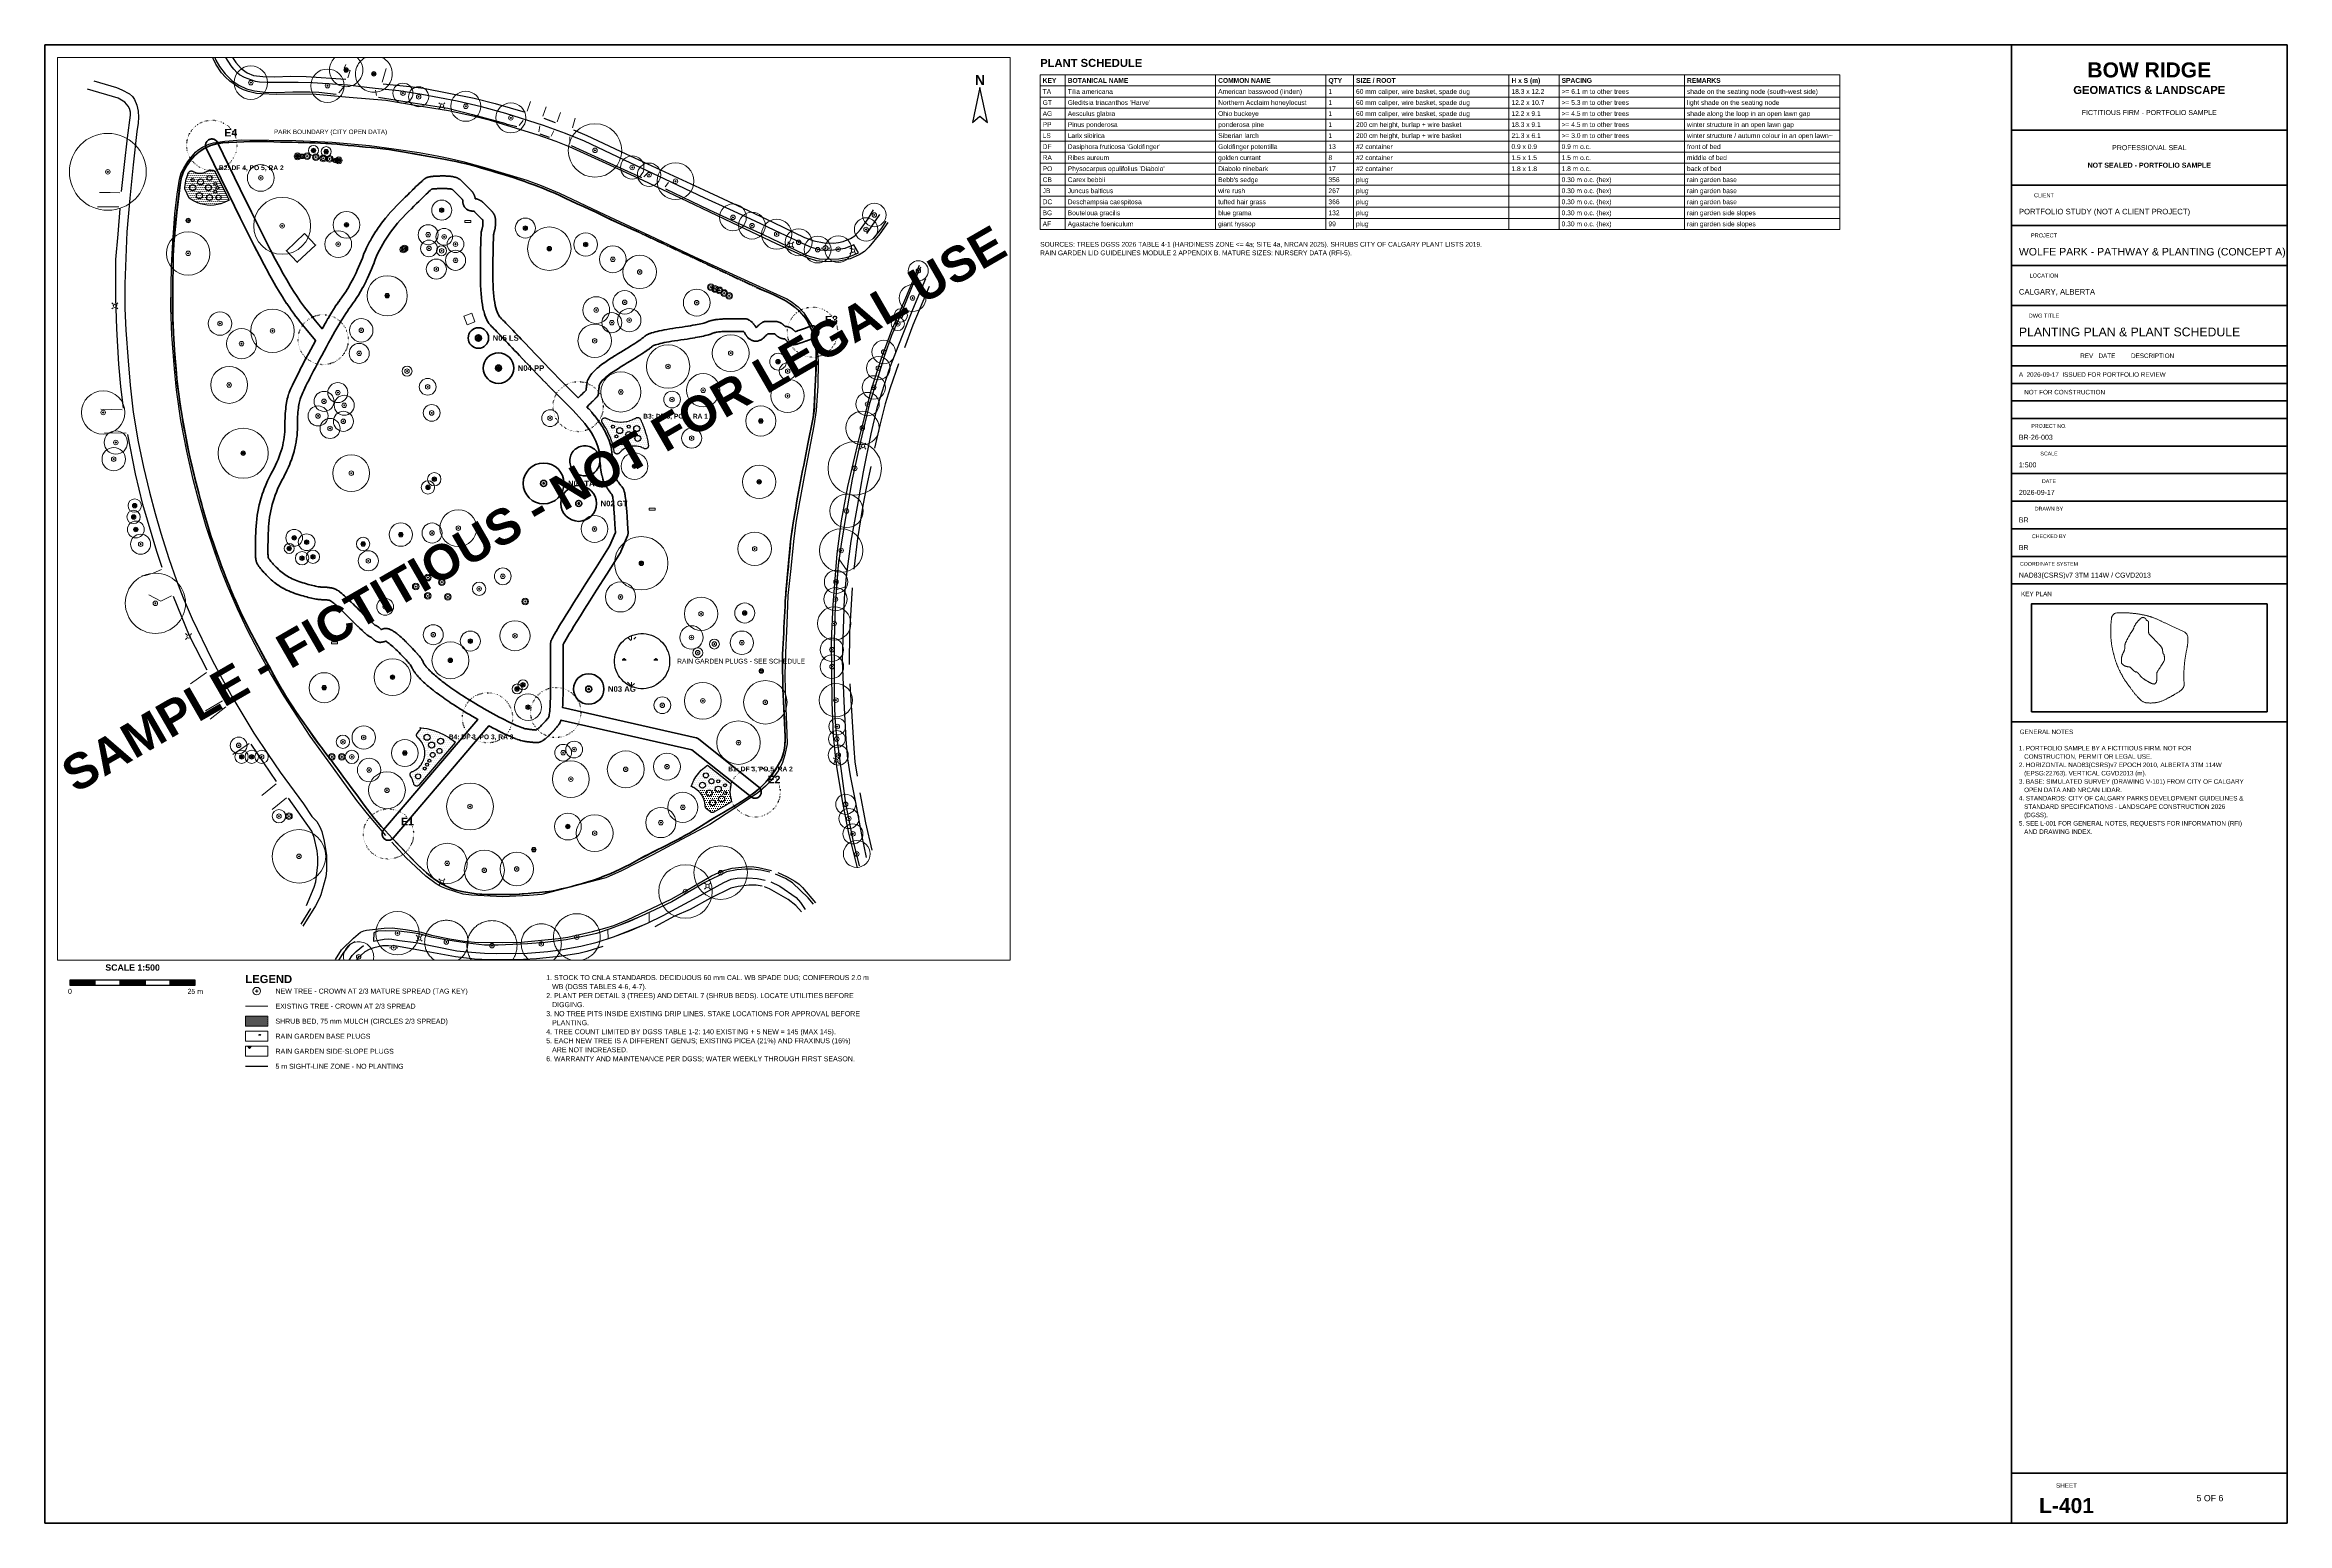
# Paper-space layout 'L-401' of a CAD drawing. Header units: metres. Extents: x 10 to 904, y 10 to 600.
# The model-space entities are those that its viewports show. They can reach past a viewport. Long polylines and large blocks are cut down to what shows.
import ezdxf
from ezdxf.enums import TextEntityAlignment as Align

# ---------------------------------------------------------------- set-up
doc = ezdxf.new("R2010")
doc.units = ezdxf.units.M
doc.header["$LTSCALE"] = 0.5
doc.linetypes.add('DOT', pattern=[1.5, 0, -1.5])
doc.linetypes.add('PHANTOM', pattern=[22, 12, -2, 2, -2, 2, -2])
for name, color, linetype, lineweight in [('G-ANNO-LEGN', 7, 'Continuous', 18), ('G-ANNO-NOTE', 7, 'Continuous', 18), ('G-ANNO-NRTH', 7, 'Continuous', 25), ('G-ANNO-TTLB', 7, 'Continuous', 35), ('G-ANNO-WMRK', 8, 'Continuous', 35), ('L-ANNO-SCHD', 7, 'Continuous', 18), ('L-ANNO-TEXT', 2, 'Continuous', 18), ('L-GRAD-DRAIN', 150, 'Continuous', 25), ('L-HARD-PAVE', 8, 'Continuous', 35), ('L-PLNT-GRND', 83, 'Continuous', 13), ('L-PLNT-REMV', 1, 'Continuous', 25), ('L-PLNT-SHRB', 3, 'Continuous', 25), ('L-PLNT-TEXT', 3, 'Continuous', 18), ('L-PLNT-TREE', 3, 'Continuous', 35), ('V-BLDG', 7, 'Continuous', 50), ('V-PROP-LINE', 7, 'PHANTOM', 50), ('V-PROP-TEXT', 7, 'Continuous', 18), ('V-ROAD-CURB', 7, 'Continuous', 25), ('V-ROAD-DW', 8, 'Continuous', 18), ('V-ROAD-SW', 8, 'Continuous', 25), ('V-SITE-FURN', 40, 'Continuous', 18), ('V-SITE-HARD', 8, 'Continuous', 18), ('V-UTIL-ELEC', 1, 'Continuous', 18), ('V-UTIL-WATER', 4, 'Continuous', 18), ('V-VEG-CANOPY', 92, 'Continuous', 13), ('V-VEG-TREE', 94, 'Continuous', 18)]:
    doc.layers.add(name, color=color, linetype=linetype, lineweight=lineweight)
doc.layers.add('G-VPRT', color=8, linetype='Continuous', lineweight=13, plot=False)
doc.styles.add('BR-STD', font='arial.ttf')
doc.styles.add('BR-TITLE', font='arialbd.ttf')

# ---------------------------------------------------------------- blocks, each defined once
blk = doc.blocks.new('TB-ARCH-D')
at = {"color": 0, "lineweight": -2}
for p, q in [((794.4, 10), (794.4, 599.6)), ((794.4, 565.6), (904.4, 565.6)), ((794.4, 543.6), (904.4, 543.6)), ((794.4, 527.6), (904.4, 527.6)), ((794.4, 511.6), (904.4, 511.6)), ((794.4, 495.6), (904.4, 495.6)), ((794.4, 479.6), (904.4, 479.6)), ((794.4, 471.6), (904.4, 471.6)), ((794.4, 464.6), (904.4, 464.6)), ((794.4, 457.6), (904.4, 457.6)), ((794.4, 450.6), (904.4, 450.6)), ((794.4, 439.6), (904.4, 439.6)), ((794.4, 428.6), (904.4, 428.6)), ((794.4, 417.6), (904.4, 417.6)), ((794.4, 406.6), (904.4, 406.6)), ((794.4, 395.6), (904.4, 395.6)), ((794.4, 384.6), (904.4, 384.6)), ((794.4, 329.6), (904.4, 329.6)), ((794.4, 30), (904.4, 30))]:
    blk.add_line(p, q, dxfattribs=at)
for points in [[(10, 10), (904.4, 10), (904.4, 599.6), (10, 599.6)], [(802.4, 333.6), (896.4, 333.6), (896.4, 376.6), (802.4, 376.6)]]:
    blk.add_lwpolyline(points, close=True, dxfattribs=at)
for s, height, style, p in [('BOW RIDGE', 6, 'BR-TITLE', (849.4, 589.6)), ('GEOMATICS & LANDSCAPE', 3.2, 'BR-TITLE', (849.4, 581.6)), ('FICTITIOUS FIRM - PORTFOLIO SAMPLE', 2, 'BR-STD', (849.4, 572.6)), ('PROFESSIONAL SEAL', 2, 'BR-STD', (849.4, 558.6)), ('NOT SEALED - PORTFOLIO SAMPLE', 2, 'BR-TITLE', (849.4, 551.6)), ('CLIENT', 1.6, 'BR-STD', (807.4, 539.6)), ('PROJECT', 1.6, 'BR-STD', (807.4, 523.6)), ('LOCATION', 1.6, 'BR-STD', (807.4, 507.6)), ('DWG TITLE', 1.6, 'BR-STD', (807.4, 491.6)), ('REV   DATE         DESCRIPTION', 1.8, 'BR-STD', (840.6, 475.6)), ('PROJECT NO.', 1.5, 'BR-STD', (809.4, 447.6)), ('SCALE', 1.5, 'BR-STD', (809.4, 436.6)), ('DATE', 1.5, 'BR-STD', (809.4, 425.6)), ('DRAWN BY', 1.5, 'BR-STD', (809.4, 414.6)), ('CHECKED BY', 1.5, 'BR-STD', (809.4, 403.6)), ('COORDINATE SYSTEM', 1.5, 'BR-STD', (809.4, 392.6)), ('KEY PLAN', 1.8, 'BR-STD', (804.4, 380.6)), ('GENERAL NOTES', 1.8, 'BR-STD', (808.4, 325.6)), ('SHEET', 1.8, 'BR-STD', (816.4, 25))]:
    blk.add_text(s, height=height, dxfattribs=dict(at, style=style)).set_placement(p, align=Align.MIDDLE_CENTER)
at = {"color": 0, "lineweight": -2, "style": 'BR-STD'}
for tag, height, p in [('CLIENT', 2.2, (797.4, 533.1)), ('PROJECT', 3, (797.4, 517.1)), ('LOCATION', 2.2, (797.4, 501.1)), ('DWG_TITLE', 3.5, (797.4, 485.1)), ('REV1', 1.8, (797.4, 468.1)), ('REV2', 1.8, (797.4, 461.1)), ('REV3', 1.8, (797.4, 454.1)), ('PROJ_NO', 2, (797.4, 443.1)), ('SCALE', 2, (797.4, 432.1)), ('DATE', 2, (797.4, 421.1)), ('DRAWN', 2, (797.4, 410.1)), ('CHECKED', 2, (797.4, 399.1)), ('CRS', 2, (797.4, 388.1))]:
    blk.add_attdef(tag, text='', height=height, dxfattribs=at).set_placement(p, align=Align.MIDDLE_LEFT)
at = {"color": 0, "lineweight": -2}
for tag, height, style, p in [('SHEET_NO', 6, 'BR-TITLE', (816.4, 17)), ('SHEETS', 2.5, 'BR-STD', (873.6, 20))]:
    blk.add_attdef(tag, text='', height=height, dxfattribs=dict(at, style=style)).set_placement(p, align=Align.MIDDLE_CENTER)
blk = doc.blocks.new('WATERMARK-SAMPLE')
at = {"color": 0, "lineweight": -2, "style": 'BR-TITLE'}
blk.add_text('SAMPLE - FICTITIOUS - NOT FOR LEGAL USE', height=14, dxfattribs=at).set_placement((0, 0), align=Align.MIDDLE_CENTER)
blk = doc.blocks.new('NORTH-ARROW')
at = {"color": 0, "lineweight": -2}
blk.add_lwpolyline([(0, 10), (-3, -4), (0, -1.5), (3, -4)], close=True, dxfattribs=at)
at = {"color": 0, "lineweight": -2, "style": 'BR-TITLE'}
blk.add_text('N', height=4, dxfattribs=at).set_placement((0, 13), align=Align.MIDDLE_CENTER)
blk = doc.blocks.new('VEG-TREE-DECID')
at = {"color": 0, "lineweight": -2}
for p, q in [((-0.6, 0), (0.6, 0)), ((0, -0.6), (0, 0.6))]:
    blk.add_line(p, q, dxfattribs=at)
blk.add_circle((0, 0), 1.5, dxfattribs=at)
blk = doc.blocks.new('SITE-BENCH')
at = {"color": 0, "lineweight": -2}
blk.add_lwpolyline([(-1.5, -0.5), (1.5, -0.5), (1.5, 0.5), (-1.5, 0.5)], close=True, dxfattribs=at)
blk = doc.blocks.new('UTIL-HYDRANT')
at = {"lineweight": -2}
h = blk.add_hatch(color=0, dxfattribs=at)
h.dxf.hatch_style = 1
edge = h.paths.add_edge_path()
edge.add_arc((0, 0), 0.4, 0, 360)
at = {"color": 0, "lineweight": -2}
for p, q in [((-1, 0), (-1.7, 0)), ((1, 0), (1.7, 0))]:
    blk.add_line(p, q, dxfattribs=at)
blk.add_circle((0, 0), 1, dxfattribs=at)
blk = doc.blocks.new('UTIL-LIGHT')
at = {"color": 0, "lineweight": -2}
for p, q in [((-0.71, 0.71), (-1.2, 1.2)), ((0.71, 0.71), (1.2, 1.2)), ((-0.71, -0.71), (-1.2, -1.2)), ((0.71, -0.71), (1.2, -1.2))]:
    blk.add_line(p, q, dxfattribs=at)
blk.add_circle((0, 0), 0.7, dxfattribs=at)
blk = doc.blocks.new('VEG-TREE-CONIF')
at = {"color": 0, "lineweight": -2}
for q in [(-1.5, 0), (-1.1, 1.1), (-1.1, -1.1), (0, 1.5), (1.1, 1.1), (1.5, 0), (0, -1.5), (1.1, -1.1)]:
    blk.add_line((0, 0), q, dxfattribs=at)
blk.add_circle((0, 0), 1.5, dxfattribs=at)

msp = doc.modelspace()

# ---------------------------------------------------------------- hatches: boundary and pattern name
at = {"layer": 'L-PLNT-GRND'}
h = msp.add_hatch(dxfattribs=at)
h.set_pattern_fill('DOTS', color=42, scale=0.25)
h.paths.add_polyline_path([(-6532.42, 5654764.38), (-6532.44, 5654764.44), (-6532.45, 5654764.5), (-6532.46, 5654764.55), (-6532.46, 5654764.61), (-6532.45, 5654764.67), (-6532.34, 5654765.54), (-6532.33, 5654765.59), (-6532.15, 5654766.46), (-6532.13, 5654766.52), (-6531.86, 5654767.32), (-6531.82, 5654767.4), (-6531.68, 5654767.68), (-6531.65, 5654767.73), (-6531.62, 5654767.78), (-6531.58, 5654767.82), (-6531.54, 5654767.86), (-6531.49, 5654767.9), (-6531.44, 5654767.93), (-6531.39, 5654767.96), (-6531.34, 5654767.98), (-6531.28, 5654767.99), (-6531.23, 5654768.01), (-6531.17, 5654768.01), (-6531.11, 5654768.01), (-6531.05, 5654768), (-6531, 5654767.99), (-6530.94, 5654767.97), (-6530.89, 5654767.95), (-6530.85, 5654767.93), (-6530.85, 5654767.93), (-6530.68, 5654767.84), (-6530.6, 5654767.8), (-6530.42, 5654767.73), (-6530.34, 5654767.7), (-6530.16, 5654767.65), (-6530.08, 5654767.62), (-6529.89, 5654767.59), (-6529.81, 5654767.58), (-6529.62, 5654767.56), (-6529.53, 5654767.55), (-6529.35, 5654767.55), (-6529.26, 5654767.56), (-6529.07, 5654767.58), (-6528.98, 5654767.59), (-6528.8, 5654767.62), (-6528.72, 5654767.65), (-6528.54, 5654767.7), (-6528.45, 5654767.73), (-6528.28, 5654767.8), (-6528.2, 5654767.84), (-6528.04, 5654767.93), (-6527.96, 5654767.97), (-6527.85, 5654768.05), (-6527.8, 5654768.08), (-6527.75, 5654768.1), (-6527.7, 5654768.12), (-6527.65, 5654768.13), (-6527.6, 5654768.14), (-6527.54, 5654768.15), (-6527.49, 5654768.15), (-6527.11, 5654768.13), (-6527.02, 5654768.13), (-6526.93, 5654768.13), (-6526.87, 5654768.13), (-6526.81, 5654768.13), (-6526.75, 5654768.12), (-6526.7, 5654768.1), (-6526.64, 5654768.08), (-6526.59, 5654768.05), (-6526.54, 5654768.02), (-6526.5, 5654767.98), (-6526.46, 5654767.94), (-6526.42, 5654767.9), (-6526.39, 5654767.85), (-6526.36, 5654767.8), (-6524.06, 5654763.09), (-6523.63, 5654762.2), (-6524.01, 5654761.97), (-6524.63, 5654761.68), (-6525.28, 5654761.44), (-6525.94, 5654761.28), (-6526.62, 5654761.18), (-6527.31, 5654761.14), (-6527.99, 5654761.18), (-6528.67, 5654761.28), (-6529.34, 5654761.44), (-6529.83, 5654761.62), (-6529.84, 5654761.63), (-6529.92, 5654761.67), (-6530.19, 5654761.8), (-6530.27, 5654761.83), (-6530.45, 5654761.89), (-6530.61, 5654761.97), (-6531.2, 5654762.32), (-6531.55, 5654762.58), (-6532.4, 5654764.33)])
h = msp.add_hatch(dxfattribs=at)
h.set_pattern_fill('DOTS', color=42, scale=0.25)
h.paths.add_polyline_path([(-6449.2, 5654717.84), (-6449.23, 5654717.89), (-6449.25, 5654717.94), (-6449.27, 5654718), (-6449.29, 5654718.06), (-6449.29, 5654718.12), (-6449.3, 5654718.18), (-6449.29, 5654718.24), (-6449.28, 5654718.29), (-6449.27, 5654718.35), (-6449.24, 5654718.41), (-6449.22, 5654718.46), (-6449.19, 5654718.51), (-6449.15, 5654718.56), (-6449.11, 5654718.6), (-6449.06, 5654718.64), (-6449.01, 5654718.68), (-6448.96, 5654718.7), (-6448.91, 5654718.73), (-6448.85, 5654718.75), (-6448.79, 5654718.76), (-6448.73, 5654718.77), (-6448.67, 5654718.77), (-6448.61, 5654718.76), (-6448.55, 5654718.75), (-6448.5, 5654718.73), (-6448.44, 5654718.71), (-6448.39, 5654718.68), (-6448.36, 5654718.66), (-6448.28, 5654718.62), (-6447.83, 5654718.41), (-6447.75, 5654718.37), (-6447.28, 5654718.21), (-6447.19, 5654718.18), (-6446.71, 5654718.06), (-6446.62, 5654718.04), (-6446.12, 5654717.97), (-6446.04, 5654717.96), (-6445.54, 5654717.93), (-6445.45, 5654717.93), (-6444.95, 5654717.96), (-6444.86, 5654717.97), (-6444.37, 5654718.04), (-6444.28, 5654718.06), (-6443.79, 5654718.18), (-6443.71, 5654718.21), (-6443.24, 5654718.37), (-6443.16, 5654718.41), (-6442.7, 5654718.62), (-6442.63, 5654718.66), (-6442.45, 5654718.77), (-6442.4, 5654718.8), (-6442.34, 5654718.82), (-6442.29, 5654718.84), (-6442.23, 5654718.85), (-6442.17, 5654718.85), (-6442.11, 5654718.85), (-6442.06, 5654718.85), (-6442, 5654718.84), (-6441.94, 5654718.82), (-6441.89, 5654718.8), (-6441.84, 5654718.77), (-6441.79, 5654718.74), (-6441.74, 5654718.7), (-6441.7, 5654718.66), (-6441.66, 5654718.61), (-6441.63, 5654718.57), (-6441.6, 5654718.51), (-6441.52, 5654718.35), (-6441.52, 5654718.34), (-6441.44, 5654718.18), (-6441.44, 5654718.17), (-6441.41, 5654718.11), (-6441.41, 5654718.1), (-6441.34, 5654717.94), (-6441.33, 5654717.93), (-6441.09, 5654717.35), (-6441.09, 5654717.34), (-6441.01, 5654717.15), (-6441.01, 5654717.15), (-6440.98, 5654717.08), (-6440.98, 5654717.07), (-6440.91, 5654716.88), (-6440.91, 5654716.87), (-6440.71, 5654716.31), (-6440.71, 5654716.3), (-6440.64, 5654716.09), (-6440.63, 5654716.08), (-6440.61, 5654716.01), (-6440.61, 5654716), (-6440.55, 5654715.79), (-6440.54, 5654715.78), (-6440.39, 5654715.23), (-6440.38, 5654715.22), (-6440.32, 5654714.99), (-6440.32, 5654714.98), (-6440.3, 5654714.9), (-6440.3, 5654714.89), (-6440.25, 5654714.66), (-6440.24, 5654714.65), (-6440.13, 5654714.11), (-6440.13, 5654714.1), (-6440.08, 5654713.85), (-6440.08, 5654713.84), (-6440.06, 5654713.75), (-6440.06, 5654713.74), (-6440.02, 5654713.49), (-6440.02, 5654713.48), (-6439.99, 5654713.27), (-6439.99, 5654713.21), (-6439.99, 5654713.15), (-6439.99, 5654713.09), (-6440.01, 5654713.03), (-6440.02, 5654712.98), (-6440.05, 5654712.92), (-6440.08, 5654712.87), (-6440.11, 5654712.82), (-6440.15, 5654712.78), (-6440.2, 5654712.73), (-6440.24, 5654712.7), (-6440.29, 5654712.67), (-6440.35, 5654712.64), (-6440.4, 5654712.62), (-6440.46, 5654712.6), (-6440.52, 5654712.59), (-6440.58, 5654712.59), (-6440.64, 5654712.59), (-6440.7, 5654712.6), (-6440.76, 5654712.61), (-6440.81, 5654712.63), (-6440.87, 5654712.66), (-6440.93, 5654712.69), (-6441.2, 5654712.82), (-6441.28, 5654712.86), (-6441.57, 5654712.96), (-6441.65, 5654712.98), (-6441.95, 5654713.06), (-6442.04, 5654713.07), (-6442.34, 5654713.12), (-6442.42, 5654713.13), (-6442.73, 5654713.14), (-6442.82, 5654713.14), (-6443.12, 5654713.13), (-6443.21, 5654713.12), (-6443.51, 5654713.07), (-6443.6, 5654713.06), (-6443.89, 5654712.98), (-6443.97, 5654712.96), (-6444.26, 5654712.86), (-6444.34, 5654712.82), (-6444.62, 5654712.69), (-6444.7, 5654712.65), (-6444.96, 5654712.49), (-6445.03, 5654712.44), (-6445.27, 5654712.26), (-6445.34, 5654712.21), (-6445.57, 5654712), (-6445.63, 5654711.94), (-6445.8, 5654711.75), (-6445.84, 5654711.71), (-6445.89, 5654711.67), (-6445.94, 5654711.64), (-6445.99, 5654711.61), (-6446.05, 5654711.59), (-6446.1, 5654711.57), (-6446.16, 5654711.56), (-6446.22, 5654711.55), (-6446.28, 5654711.55), (-6446.34, 5654711.56), (-6446.4, 5654711.57), (-6446.45, 5654711.59), (-6446.51, 5654711.61), (-6446.56, 5654711.64), (-6446.61, 5654711.67), (-6446.65, 5654711.71), (-6446.7, 5654711.75), (-6446.73, 5654711.8), (-6446.76, 5654711.85), (-6446.79, 5654711.9), (-6446.81, 5654711.96), (-6446.83, 5654712.01), (-6446.84, 5654712.07), (-6446.9, 5654712.53), (-6446.91, 5654712.56), (-6446.92, 5654712.64), (-6446.93, 5654712.67), (-6447.04, 5654713.2), (-6447.05, 5654713.23), (-6447.07, 5654713.31), (-6447.07, 5654713.34), (-6447.23, 5654713.88), (-6447.24, 5654713.91), (-6447.26, 5654713.98), (-6447.27, 5654714), (-6447.46, 5654714.56), (-6447.47, 5654714.59), (-6447.5, 5654714.65), (-6447.5, 5654714.67), (-6447.74, 5654715.24), (-6447.75, 5654715.27), (-6447.78, 5654715.32), (-6447.79, 5654715.34), (-6448.07, 5654715.93), (-6448.08, 5654715.95), (-6448.1, 5654716), (-6448.11, 5654716.01), (-6448.44, 5654716.62), (-6448.45, 5654716.63), (-6448.47, 5654716.68), (-6448.48, 5654716.69), (-6448.85, 5654717.31), (-6448.86, 5654717.32), (-6448.88, 5654717.36), (-6448.89, 5654717.38)])
h = msp.add_hatch(dxfattribs=at)
h.set_pattern_fill('GRASS', color=83, scale=0.25)
h.paths.add_polyline_path([(-6444.08, 5654665.53), (-6444.53, 5654665.83), (-6444.94, 5654666.17), (-6445.32, 5654666.56), (-6445.67, 5654666.97), (-6445.97, 5654667.42), (-6446.22, 5654667.9), (-6446.43, 5654668.4), (-6446.59, 5654668.91), (-6446.69, 5654669.44), (-6446.74, 5654669.98), (-6446.74, 5654670.52), (-6446.69, 5654671.06), (-6446.59, 5654671.59), (-6446.43, 5654672.1), (-6446.22, 5654672.6), (-6445.97, 5654673.08), (-6445.67, 5654673.53), (-6445.33, 5654673.94), (-6444.94, 5654674.32), (-6444.53, 5654674.67), (-6444.08, 5654674.97), (-6443.6, 5654675.22), (-6443.1, 5654675.43), (-6442.59, 5654675.59), (-6442.06, 5654675.69), (-6441.52, 5654675.74), (-6440.98, 5654675.74), (-6440.44, 5654675.69), (-6439.91, 5654675.59), (-6439.4, 5654675.43), (-6438.9, 5654675.22), (-6438.42, 5654674.97), (-6437.97, 5654674.67), (-6437.56, 5654674.33), (-6437.18, 5654673.94), (-6436.83, 5654673.53), (-6436.53, 5654673.08), (-6436.28, 5654672.6), (-6436.07, 5654672.1), (-6435.91, 5654671.59), (-6435.81, 5654671.06), (-6435.76, 5654670.52), (-6435.76, 5654669.98), (-6435.81, 5654669.44), (-6435.91, 5654668.91), (-6436.07, 5654668.4), (-6436.28, 5654667.9), (-6436.53, 5654667.42), (-6436.83, 5654666.97), (-6437.17, 5654666.56), (-6437.56, 5654666.18), (-6437.97, 5654665.83), (-6438.42, 5654665.53), (-6438.9, 5654665.28), (-6439.4, 5654665.07), (-6439.91, 5654664.91), (-6440.44, 5654664.81), (-6440.98, 5654664.76), (-6441.52, 5654664.76), (-6442.06, 5654664.81), (-6442.59, 5654664.91), (-6443.1, 5654665.07), (-6443.6, 5654665.28)])
h.paths.add_polyline_path([(-6442.83, 5654665.83), (-6442.39, 5654665.69), (-6441.94, 5654665.6), (-6441.48, 5654665.56), (-6441.02, 5654665.56), (-6440.56, 5654665.6), (-6440.11, 5654665.69), (-6439.67, 5654665.83), (-6439.24, 5654666), (-6438.83, 5654666.22), (-6438.45, 5654666.48), (-6438.09, 5654666.77), (-6437.77, 5654667.09), (-6437.48, 5654667.45), (-6437.22, 5654667.83), (-6437, 5654668.24), (-6436.83, 5654668.67), (-6436.69, 5654669.11), (-6436.6, 5654669.56), (-6436.56, 5654670.02), (-6436.56, 5654670.48), (-6436.6, 5654670.94), (-6436.69, 5654671.39), (-6436.83, 5654671.83), (-6437, 5654672.26), (-6437.22, 5654672.67), (-6437.48, 5654673.05), (-6437.77, 5654673.41), (-6438.09, 5654673.73), (-6438.45, 5654674.02), (-6438.83, 5654674.28), (-6439.24, 5654674.5), (-6439.67, 5654674.67), (-6440.11, 5654674.81), (-6440.56, 5654674.9), (-6441.02, 5654674.94), (-6441.48, 5654674.94), (-6441.94, 5654674.9), (-6442.39, 5654674.81), (-6442.83, 5654674.67), (-6443.26, 5654674.5), (-6443.67, 5654674.28), (-6444.05, 5654674.02), (-6444.41, 5654673.73), (-6444.73, 5654673.41), (-6445.02, 5654673.05), (-6445.28, 5654672.67), (-6445.5, 5654672.26), (-6445.67, 5654671.83), (-6445.81, 5654671.39), (-6445.9, 5654670.94), (-6445.94, 5654670.48), (-6445.94, 5654670.02), (-6445.9, 5654669.56), (-6445.81, 5654669.11), (-6445.67, 5654668.67), (-6445.5, 5654668.24), (-6445.28, 5654667.83), (-6445.02, 5654667.45), (-6444.73, 5654667.09), (-6444.41, 5654666.77), (-6444.05, 5654666.48), (-6443.67, 5654666.22), (-6443.26, 5654666)])
h = msp.add_hatch(dxfattribs=at)
h.set_pattern_fill('SWAMP', color=150, scale=0.25)
h.paths.add_polyline_path([(-6443.26, 5654666), (-6443.67, 5654666.22), (-6444.05, 5654666.48), (-6444.41, 5654666.77), (-6444.73, 5654667.09), (-6445.02, 5654667.45), (-6445.28, 5654667.83), (-6445.5, 5654668.24), (-6445.67, 5654668.67), (-6445.81, 5654669.11), (-6445.9, 5654669.56), (-6445.94, 5654670.02), (-6445.94, 5654670.48), (-6445.9, 5654670.94), (-6445.81, 5654671.39), (-6445.67, 5654671.83), (-6445.5, 5654672.26), (-6445.28, 5654672.67), (-6445.02, 5654673.05), (-6444.73, 5654673.41), (-6444.41, 5654673.73), (-6444.05, 5654674.02), (-6443.67, 5654674.28), (-6443.26, 5654674.5), (-6442.83, 5654674.67), (-6442.39, 5654674.81), (-6441.94, 5654674.9), (-6441.48, 5654674.94), (-6441.02, 5654674.94), (-6440.56, 5654674.9), (-6440.11, 5654674.81), (-6439.67, 5654674.67), (-6439.24, 5654674.5), (-6438.83, 5654674.28), (-6438.45, 5654674.02), (-6438.09, 5654673.73), (-6437.77, 5654673.41), (-6437.48, 5654673.05), (-6437.22, 5654672.67), (-6437, 5654672.26), (-6436.83, 5654671.83), (-6436.69, 5654671.39), (-6436.6, 5654670.94), (-6436.56, 5654670.48), (-6436.56, 5654670.02), (-6436.6, 5654669.56), (-6436.69, 5654669.11), (-6436.83, 5654668.67), (-6437, 5654668.24), (-6437.22, 5654667.83), (-6437.48, 5654667.45), (-6437.77, 5654667.09), (-6438.09, 5654666.77), (-6438.45, 5654666.48), (-6438.83, 5654666.22), (-6439.24, 5654666), (-6439.67, 5654665.83), (-6440.11, 5654665.69), (-6440.56, 5654665.6), (-6441.02, 5654665.56), (-6441.48, 5654665.56), (-6441.94, 5654665.6), (-6442.39, 5654665.69), (-6442.83, 5654665.83)])
h = msp.add_hatch(dxfattribs=at)
h.set_pattern_fill('DOTS', color=42, scale=0.25)
h.paths.add_polyline_path([(-6485.74, 5654645.53), (-6485.79, 5654645.49), (-6485.83, 5654645.45), (-6485.88, 5654645.42), (-6485.93, 5654645.39), (-6485.99, 5654645.36), (-6486.04, 5654645.35), (-6486.1, 5654645.33), (-6486.16, 5654645.33), (-6486.22, 5654645.32), (-6486.28, 5654645.33), (-6486.34, 5654645.34), (-6486.4, 5654645.36), (-6486.45, 5654645.38), (-6486.5, 5654645.41), (-6486.55, 5654645.44), (-6486.6, 5654645.48), (-6486.64, 5654645.52), (-6486.68, 5654645.56), (-6486.71, 5654645.61), (-6486.74, 5654645.67), (-6486.77, 5654645.72), (-6486.78, 5654645.78), (-6486.85, 5654646.05), (-6486.88, 5654646.14), (-6487.03, 5654646.56), (-6487.06, 5654646.64), (-6487.26, 5654647.05), (-6487.3, 5654647.13), (-6487.42, 5654647.34), (-6487.45, 5654647.39), (-6487.47, 5654647.44), (-6487.49, 5654647.5), (-6487.5, 5654647.56), (-6487.51, 5654647.62), (-6487.51, 5654647.68), (-6487.5, 5654647.73), (-6487.49, 5654647.79), (-6487.47, 5654647.85), (-6487.45, 5654647.9), (-6487.42, 5654647.95), (-6487.39, 5654648), (-6487.35, 5654648.05), (-6487.31, 5654648.09), (-6487.27, 5654648.13), (-6487.22, 5654648.16), (-6487.16, 5654648.19), (-6487.11, 5654648.21), (-6487.08, 5654648.22), (-6487, 5654648.26), (-6486.72, 5654648.39), (-6486.65, 5654648.43), (-6486.39, 5654648.58), (-6486.31, 5654648.63), (-6486.07, 5654648.81), (-6486, 5654648.87), (-6485.77, 5654649.07), (-6485.71, 5654649.14), (-6485.51, 5654649.36), (-6485.45, 5654649.43), (-6485.27, 5654649.67), (-6485.22, 5654649.75), (-6485.07, 5654650.01), (-6485.02, 5654650.09), (-6484.89, 5654650.36), (-6484.86, 5654650.44), (-6484.76, 5654650.73), (-6484.73, 5654650.81), (-6484.66, 5654651.11), (-6484.64, 5654651.2), (-6484.6, 5654651.5), (-6484.59, 5654651.58), (-6484.57, 5654651.89), (-6484.57, 5654651.98), (-6484.59, 5654652.28), (-6484.6, 5654652.37), (-6484.64, 5654652.67), (-6484.66, 5654652.76), (-6484.73, 5654653.05), (-6484.76, 5654653.13), (-6484.86, 5654653.42), (-6484.89, 5654653.5), (-6485.02, 5654653.78), (-6485.07, 5654653.86), (-6485.22, 5654654.12), (-6485.27, 5654654.19), (-6485.45, 5654654.43), (-6485.51, 5654654.5), (-6485.71, 5654654.73), (-6485.77, 5654654.79), (-6486, 5654654.99), (-6486.01, 5654655), (-6486.05, 5654655.04), (-6486.09, 5654655.08), (-6486.12, 5654655.13), (-6486.16, 5654655.18), (-6486.18, 5654655.24), (-6486.2, 5654655.29), (-6486.21, 5654655.35), (-6486.22, 5654655.41), (-6486.22, 5654655.47), (-6486.22, 5654655.53), (-6486.21, 5654655.59), (-6486.2, 5654655.65), (-6486.18, 5654655.7), (-6486.15, 5654655.75), (-6486.12, 5654655.81), (-6486.08, 5654655.85), (-6485.61, 5654656.41), (-6485.56, 5654656.46), (-6485.53, 5654656.51), (-6485.51, 5654656.57), (-6485.49, 5654656.62), (-6485.47, 5654656.68), (-6485.46, 5654656.73), (-6485.46, 5654656.79), (-6485.46, 5654656.85), (-6485.47, 5654656.91), (-6485.48, 5654656.96), (-6485.49, 5654656.99), (-6485.4, 5654656.98), (-6484.18, 5654656.8), (-6482.99, 5654656.5), (-6481.83, 5654656.09), (-6480.71, 5654655.56), (-6479.66, 5654654.93), (-6478.67, 5654654.2), (-6478.5, 5654654.04)])
h = msp.add_hatch(dxfattribs=at)
h.set_pattern_fill('DOTS', color=42, scale=0.25)
h.paths.add_polyline_path([(-6423.76, 5654646), (-6423.72, 5654645.96), (-6423.68, 5654645.92), (-6423.65, 5654645.88), (-6423.62, 5654645.83), (-6423.59, 5654645.78), (-6423.57, 5654645.72), (-6423.55, 5654645.67), (-6423.54, 5654645.61), (-6423.54, 5654645.56), (-6423.54, 5654645.5), (-6423.55, 5654645.44), (-6423.56, 5654645.39), (-6423.61, 5654645.17), (-6423.63, 5654645.08), (-6423.69, 5654644.68), (-6423.7, 5654644.6), (-6423.72, 5654644.19), (-6423.72, 5654644.11), (-6423.7, 5654643.7), (-6423.69, 5654643.62), (-6423.63, 5654643.22), (-6423.61, 5654643.13), (-6423.51, 5654642.74), (-6423.49, 5654642.68), (-6423.48, 5654642.62), (-6423.47, 5654642.57), (-6423.47, 5654642.51), (-6423.47, 5654642.45), (-6423.48, 5654642.39), (-6423.49, 5654642.34), (-6423.51, 5654642.28), (-6423.53, 5654642.23), (-6423.56, 5654642.18), (-6423.59, 5654642.14), (-6423.63, 5654642.09), (-6423.67, 5654642.05), (-6423.72, 5654642.02), (-6423.76, 5654641.99), (-6424.62, 5654641.49), (-6424.62, 5654641.48), (-6425.54, 5654640.95), (-6426.46, 5654640.42), (-6426.47, 5654640.41), (-6426.94, 5654640.14), (-6426.99, 5654640.11), (-6427.05, 5654640.09), (-6427.11, 5654640.07), (-6427.16, 5654640.06), (-6427.22, 5654640.05), (-6427.28, 5654640.05), (-6427.34, 5654640.06), (-6427.4, 5654640.08), (-6427.46, 5654640.09), (-6427.52, 5654640.12), (-6427.57, 5654640.15), (-6427.62, 5654640.18), (-6428.41, 5654640.82), (-6428.45, 5654640.85), (-6428.49, 5654640.9), (-6428.53, 5654640.94), (-6428.56, 5654640.99), (-6428.58, 5654641.04), (-6428.6, 5654641.09), (-6428.62, 5654641.15), (-6428.63, 5654641.2), (-6428.64, 5654641.26), (-6428.65, 5654641.49), (-6428.66, 5654641.58), (-6428.71, 5654641.93), (-6428.73, 5654642.02), (-6428.81, 5654642.36), (-6428.84, 5654642.44), (-6428.96, 5654642.78), (-6428.99, 5654642.86), (-6429.14, 5654643.18), (-6429.18, 5654643.26), (-6429.36, 5654643.56), (-6429.41, 5654643.63), (-6429.62, 5654643.92), (-6429.68, 5654643.98), (-6429.92, 5654644.25), (-6429.98, 5654644.31), (-6430.24, 5654644.55), (-6430.31, 5654644.6), (-6430.59, 5654644.81), (-6430.67, 5654644.86), (-6430.97, 5654645.04), (-6431.05, 5654645.08), (-6431.37, 5654645.24), (-6431.45, 5654645.27), (-6431.46, 5654645.27), (-6431.29, 5654645.73), (-6430.94, 5654646.49), (-6430.51, 5654647.2), (-6430.01, 5654647.87), (-6429.45, 5654648.49), (-6428.83, 5654649.06), (-6428.19, 5654649.53)])

# ---------------------------------------------------------------- linework, layer by layer
at = {"layer": 'L-GRAD-DRAIN'}
msp.add_lwpolyline([(-6443.6, 5654665.28), (-6444.08, 5654665.53), (-6444.53, 5654665.83), (-6444.94, 5654666.17), (-6445.32, 5654666.56), (-6445.67, 5654666.97), (-6445.97, 5654667.42), (-6446.22, 5654667.9), (-6446.43, 5654668.4), (-6446.59, 5654668.91), (-6446.69, 5654669.44), (-6446.74, 5654669.98), (-6446.74, 5654670.52), (-6446.69, 5654671.06), (-6446.59, 5654671.59), (-6446.43, 5654672.1), (-6446.22, 5654672.6), (-6445.97, 5654673.08), (-6445.67, 5654673.53), (-6445.33, 5654673.94), (-6444.94, 5654674.32), (-6444.53, 5654674.67), (-6444.08, 5654674.97), (-6443.6, 5654675.22), (-6443.1, 5654675.43), (-6442.59, 5654675.59), (-6442.06, 5654675.69), (-6441.52, 5654675.74), (-6440.98, 5654675.74), (-6440.44, 5654675.69), (-6439.91, 5654675.59), (-6439.4, 5654675.43), (-6438.9, 5654675.22), (-6438.42, 5654674.97), (-6437.97, 5654674.67), (-6437.56, 5654674.33), (-6437.18, 5654673.94), (-6436.83, 5654673.53), (-6436.53, 5654673.08), (-6436.28, 5654672.6), (-6436.07, 5654672.1), (-6435.91, 5654671.59), (-6435.81, 5654671.06), (-6435.76, 5654670.52), (-6435.76, 5654669.98), (-6435.81, 5654669.44), (-6435.91, 5654668.91), (-6436.07, 5654668.4), (-6436.28, 5654667.9), (-6436.53, 5654667.42), (-6436.83, 5654666.97), (-6437.17, 5654666.56), (-6437.56, 5654666.18), (-6437.97, 5654665.83), (-6438.42, 5654665.53), (-6438.9, 5654665.28), (-6439.4, 5654665.07), (-6439.91, 5654664.91), (-6440.44, 5654664.81), (-6440.98, 5654664.76), (-6441.52, 5654664.76), (-6442.06, 5654664.81), (-6442.59, 5654664.91), (-6443.1, 5654665.07), (-6443.6, 5654665.28)], close=True, dxfattribs=at)
at = {"layer": 'L-HARD-PAVE'}
for points in [[(-6490.88, 5654634.96), (-6490.97, 5654634.87), (-6491.06, 5654634.79), (-6491.16, 5654634.72), (-6491.27, 5654634.66), (-6491.38, 5654634.61), (-6491.49, 5654634.57), (-6491.61, 5654634.54), (-6491.74, 5654634.53), (-6491.86, 5654634.52), (-6491.98, 5654634.53), (-6492.1, 5654634.55), (-6492.22, 5654634.58), (-6492.33, 5654634.63), (-6492.44, 5654634.68), (-6492.55, 5654634.75), (-6492.65, 5654634.82), (-6492.74, 5654634.9), (-6492.82, 5654635), (-6492.89, 5654635.1), (-6492.95, 5654635.2), (-6493, 5654635.32), (-6493.04, 5654635.43), (-6493.07, 5654635.55), (-6493.08, 5654635.67), (-6493.08, 5654635.8), (-6493.08, 5654635.92), (-6493.06, 5654636.04), (-6493.02, 5654636.16), (-6492.98, 5654636.27), (-6492.93, 5654636.38), (-6492.86, 5654636.49), (-6492.79, 5654636.58), (-6474, 5654658.61), (-6474.55, 5654658.92), (-6474.55, 5654658.93), (-6475.11, 5654659.25), (-6475.12, 5654659.26), (-6475.66, 5654659.58), (-6475.67, 5654659.58), (-6476.2, 5654659.9), (-6476.2, 5654659.9), (-6476.72, 5654660.21), (-6476.72, 5654660.22), (-6477.23, 5654660.52), (-6477.23, 5654660.53), (-6477.72, 5654660.83), (-6477.73, 5654660.84), (-6478.2, 5654661.14), (-6478.21, 5654661.14), (-6478.67, 5654661.44), (-6478.68, 5654661.45), (-6479.13, 5654661.74), (-6479.14, 5654661.75), (-6479.57, 5654662.03), (-6479.58, 5654662.04), (-6480, 5654662.33), (-6480.01, 5654662.33), (-6480.41, 5654662.61), (-6480.42, 5654662.62), (-6480.81, 5654662.89), (-6480.82, 5654662.9), (-6481.2, 5654663.17), (-6481.21, 5654663.17), (-6481.57, 5654663.44), (-6481.58, 5654663.44), (-6481.93, 5654663.7), (-6481.94, 5654663.7), (-6482.28, 5654663.96), (-6482.29, 5654663.96), (-6482.61, 5654664.21), (-6482.62, 5654664.22), (-6482.93, 5654664.46), (-6482.94, 5654664.46), (-6483.24, 5654664.7), (-6483.25, 5654664.71), (-6483.53, 5654664.94), (-6483.54, 5654664.94), (-6483.81, 5654665.17), (-6483.82, 5654665.18), (-6484.08, 5654665.39), (-6484.09, 5654665.41), (-6484.33, 5654665.62), (-6484.35, 5654665.63), (-6484.58, 5654665.83), (-6484.59, 5654665.85), (-6484.81, 5654666.05), (-6484.82, 5654666.06), (-6485.02, 5654666.26), (-6485.04, 5654666.27), (-6485.23, 5654666.46), (-6485.24, 5654666.47), (-6485.41, 5654666.65), (-6485.43, 5654666.66), (-6485.59, 5654666.84), (-6485.6, 5654666.85), (-6485.76, 5654667.02), (-6485.77, 5654667.03), (-6485.92, 5654667.2), (-6485.94, 5654667.21), (-6486.07, 5654667.37), (-6486.09, 5654667.39), (-6486.22, 5654667.54), (-6486.23, 5654667.56), (-6486.35, 5654667.7), (-6486.37, 5654667.72), (-6486.48, 5654667.87), (-6486.5, 5654667.89), (-6486.6, 5654668.02), (-6486.62, 5654668.05), (-6486.71, 5654668.18), (-6486.73, 5654668.21), (-6486.81, 5654668.34), (-6486.83, 5654668.38), (-6486.9, 5654668.49), (-6486.93, 5654668.54), (-6486.99, 5654668.65), (-6487.02, 5654668.71), (-6487.07, 5654668.81), (-6487.1, 5654668.88), (-6487.14, 5654668.98), (-6487.17, 5654669.06), (-6487.18, 5654669.08), (-6487.18, 5654669.09), (-6487.21, 5654669.14), (-6487.27, 5654669.23), (-6487.35, 5654669.34), (-6487.46, 5654669.49), (-6487.59, 5654669.65), (-6487.74, 5654669.84), (-6487.91, 5654670.04), (-6488.11, 5654670.26), (-6488.32, 5654670.5), (-6488.56, 5654670.76), (-6488.82, 5654671.03), (-6489.1, 5654671.32), (-6489.4, 5654671.62), (-6489.71, 5654671.95), (-6490.05, 5654672.28), (-6490.37, 5654672.59), (-6490.67, 5654672.88), (-6490.95, 5654673.14), (-6491.21, 5654673.37), (-6491.46, 5654673.58), (-6491.68, 5654673.76), (-6491.88, 5654673.92), (-6492.06, 5654674.05), (-6492.22, 5654674.15), (-6492.35, 5654674.22), (-6492.36, 5654674.23), (-6492.44, 5654674.21), (-6492.45, 5654674.21), (-6492.52, 5654674.18), (-6492.54, 5654674.18), (-6492.61, 5654674.16), (-6492.62, 5654674.15), (-6492.69, 5654674.13), (-6492.71, 5654674.13), (-6492.77, 5654674.11), (-6492.79, 5654674.11), (-6492.85, 5654674.09), (-6492.87, 5654674.09), (-6492.93, 5654674.07), (-6492.95, 5654674.07), (-6493.01, 5654674.06), (-6493.03, 5654674.05), (-6493.08, 5654674.04), (-6493.11, 5654674.04), (-6493.16, 5654674.03), (-6493.2, 5654674.02), (-6493.24, 5654674.02), (-6493.29, 5654674.01), (-6493.32, 5654674.01), (-6493.38, 5654674), (-6493.42, 5654674), (-6493.48, 5654674), (-6493.52, 5654674), (-6493.66, 5654674.01), (-6493.69, 5654674.01), (-6493.82, 5654674.03), (-6493.86, 5654674.04), (-6493.96, 5654674.07), (-6494, 5654674.08), (-6494.09, 5654674.11), (-6494.12, 5654674.13), (-6494.2, 5654674.16), (-6494.24, 5654674.18), (-6494.3, 5654674.21), (-6494.34, 5654674.23), (-6494.39, 5654674.26), (-6494.44, 5654674.29), (-6494.48, 5654674.32), (-6494.53, 5654674.35), (-6494.57, 5654674.38), (-6494.62, 5654674.41), (-6494.65, 5654674.44), (-6494.7, 5654674.47), (-6494.73, 5654674.5), (-6494.78, 5654674.54), (-6494.8, 5654674.56), (-6494.86, 5654674.61), (-6494.88, 5654674.62), (-6494.93, 5654674.67), (-6494.95, 5654674.69), (-6495.01, 5654674.75), (-6495.03, 5654674.76), (-6495.09, 5654674.82), (-6495.1, 5654674.83), (-6495.16, 5654674.89), (-6495.2, 5654674.93), (-6495.24, 5654674.97), (-6495.28, 5654675.01), (-6495.31, 5654675.03), (-6495.32, 5654675.04), (-6495.35, 5654675.05), (-6495.46, 5654675.08), (-6495.56, 5654675.12), (-6495.62, 5654675.15), (-6495.77, 5654675.24), (-6495.85, 5654675.29), (-6495.91, 5654675.34), (-6496.02, 5654675.42), (-6496.06, 5654675.45), (-6496.19, 5654675.56), (-6496.21, 5654675.58), (-6496.37, 5654675.71), (-6496.39, 5654675.73), (-6496.57, 5654675.89), (-6496.58, 5654675.9), (-6496.79, 5654676.09), (-6496.8, 5654676.1), (-6497.03, 5654676.32), (-6497.04, 5654676.33), (-6497.3, 5654676.57), (-6497.3, 5654676.58), (-6497.59, 5654676.85), (-6497.59, 5654676.86), (-6497.9, 5654677.16), (-6497.91, 5654677.16), (-6498.24, 5654677.49), (-6498.25, 5654677.49), (-6498.61, 5654677.85), (-6498.61, 5654677.85), (-6499, 5654678.23), (-6499, 5654678.24), (-6499.41, 5654678.65), (-6499.42, 5654678.65), (-6499.85, 5654679.08), (-6500.26, 5654679.49), (-6500.65, 5654679.87), (-6501.02, 5654680.23), (-6501.36, 5654680.56), (-6501.69, 5654680.86), (-6501.99, 5654681.14), (-6502.26, 5654681.39), (-6502.52, 5654681.61), (-6502.74, 5654681.81), (-6502.95, 5654681.97), (-6503.12, 5654682.11), (-6503.27, 5654682.22), (-6503.37, 5654682.29), (-6503.43, 5654682.33), (-6503.49, 5654682.34), (-6503.55, 5654682.36), (-6503.63, 5654682.38), (-6503.71, 5654682.4), (-6503.79, 5654682.41), (-6503.88, 5654682.43), (-6503.98, 5654682.44), (-6504.08, 5654682.45), (-6504.19, 5654682.46), (-6504.3, 5654682.47), (-6504.42, 5654682.48), (-6504.54, 5654682.49), (-6504.66, 5654682.49), (-6504.79, 5654682.5), (-6504.93, 5654682.5), (-6505.08, 5654682.5), (-6505.13, 5654682.5), (-6505.31, 5654682.51), (-6505.35, 5654682.51), (-6505.54, 5654682.53), (-6505.58, 5654682.53), (-6505.78, 5654682.56), (-6505.82, 5654682.56), (-6506.04, 5654682.59), (-6506.06, 5654682.6), (-6506.3, 5654682.63), (-6506.32, 5654682.64), (-6506.57, 5654682.69), (-6506.6, 5654682.69), (-6506.86, 5654682.74), (-6506.88, 5654682.75), (-6507.16, 5654682.81), (-6507.18, 5654682.81), (-6507.48, 5654682.89), (-6507.49, 5654682.89), (-6507.8, 5654682.97), (-6507.82, 5654682.97), (-6508.14, 5654683.06), (-6508.16, 5654683.06), (-6508.5, 5654683.15), (-6508.51, 5654683.16), (-6508.87, 5654683.26), (-6508.88, 5654683.26), (-6509.26, 5654683.37), (-6509.27, 5654683.37), (-6509.66, 5654683.49), (-6509.66, 5654683.49), (-6510.07, 5654683.62), (-6510.1, 5654683.63), (-6510.5, 5654683.76), (-6510.53, 5654683.77), (-6510.91, 5654683.91), (-6510.94, 5654683.92), (-6511.32, 5654684.07), (-6511.35, 5654684.08), (-6511.72, 5654684.24), (-6511.75, 5654684.25), (-6512.11, 5654684.42), (-6512.14, 5654684.43), (-6512.49, 5654684.61), (-6512.52, 5654684.62), (-6512.86, 5654684.8), (-6512.89, 5654684.82), (-6513.22, 5654685.01), (-6513.26, 5654685.03), (-6513.57, 5654685.22), (-6513.61, 5654685.24), (-6513.92, 5654685.45), (-6513.95, 5654685.47), (-6514.25, 5654685.68), (-6514.28, 5654685.71), (-6514.57, 5654685.93), (-6514.6, 5654685.95), (-6514.88, 5654686.18), (-6514.92, 5654686.21), (-6515.19, 5654686.44), (-6515.22, 5654686.47), (-6515.48, 5654686.71), (-6515.51, 5654686.74), (-6515.76, 5654686.99), (-6515.77, 5654687), (-6516, 5654687.24), (-6516.01, 5654687.25), (-6516.23, 5654687.48), (-6516.24, 5654687.49), (-6516.45, 5654687.71), (-6516.46, 5654687.72), (-6516.66, 5654687.93), (-6516.67, 5654687.94), (-6516.85, 5654688.14), (-6516.86, 5654688.15), (-6517.03, 5654688.35), (-6517.04, 5654688.36), (-6517.19, 5654688.54), (-6517.21, 5654688.56), (-6517.35, 5654688.73), (-6517.37, 5654688.75), (-6517.49, 5654688.91), (-6517.51, 5654688.94), (-6517.63, 5654689.09), (-6517.65, 5654689.12), (-6517.75, 5654689.26), (-6517.77, 5654689.3), (-6517.86, 5654689.43), (-6517.89, 5654689.48), (-6517.96, 5654689.6), (-6517.99, 5654689.66), (-6518.05, 5654689.78), (-6518.09, 5654689.85), (-6518.13, 5654689.96), (-6518.17, 5654690.06), (-6518.2, 5654690.15), (-6518.24, 5654690.29), (-6518.27, 5654690.42), (-6518.28, 5654690.5), (-6518.3, 5654690.67), (-6518.31, 5654690.73), (-6518.33, 5654690.93), (-6518.33, 5654690.97), (-6518.35, 5654691.21), (-6518.35, 5654691.24), (-6518.36, 5654691.52), (-6518.36, 5654691.54), (-6518.37, 5654691.86), (-6518.37, 5654691.87), (-6518.38, 5654692.23), (-6518.38, 5654692.24), (-6518.38, 5654692.63), (-6518.38, 5654692.64), (-6518.37, 5654693.07), (-6518.37, 5654693.08), (-6518.36, 5654693.55), (-6518.36, 5654693.55), (-6518.35, 5654694.06), (-6518.35, 5654694.06), (-6518.34, 5654694.6), (-6518.34, 5654694.61), (-6518.32, 5654695.18), (-6518.32, 5654695.19), (-6518.29, 5654695.8), (-6518.29, 5654695.81), (-6518.26, 5654696.46), (-6518.26, 5654696.46), (-6518.23, 5654697.15), (-6518.23, 5654697.19), (-6518.18, 5654697.87), (-6518.18, 5654697.91), (-6518.11, 5654698.59), (-6518.1, 5654698.62), (-6518.01, 5654699.3), (-6518.01, 5654699.33), (-6517.9, 5654700.01), (-6517.89, 5654700.04), (-6517.76, 5654700.71), (-6517.76, 5654700.75), (-6517.61, 5654701.41), (-6517.6, 5654701.44), (-6517.43, 5654702.11), (-6517.42, 5654702.14), (-6517.23, 5654702.8), (-6517.22, 5654702.83), (-6517.02, 5654703.48), (-6517, 5654703.52), (-6516.78, 5654704.17), (-6516.77, 5654704.2), (-6516.52, 5654704.84), (-6516.51, 5654704.88), (-6516.24, 5654705.52), (-6516.23, 5654705.55), (-6515.94, 5654706.19), (-6515.93, 5654706.22), (-6515.62, 5654706.85), (-6515.61, 5654706.88), (-6515.28, 5654707.51), (-6515.27, 5654707.54), (-6514.93, 5654708.15), (-6514.62, 5654708.75), (-6514.34, 5654709.33), (-6514.07, 5654709.92), (-6513.83, 5654710.49), (-6513.6, 5654711.07), (-6513.4, 5654711.63), (-6513.22, 5654712.19), (-6513.06, 5654712.75), (-6512.92, 5654713.3), (-6512.8, 5654713.85), (-6512.7, 5654714.39), (-6512.62, 5654714.92), (-6512.56, 5654715.45), (-6512.52, 5654715.97), (-6512.5, 5654716.49), (-6512.5, 5654717.03), (-6512.5, 5654717.04), (-6512.49, 5654717.59), (-6512.49, 5654717.6), (-6512.48, 5654718.13), (-6512.48, 5654718.14), (-6512.46, 5654718.65), (-6512.46, 5654718.66), (-6512.44, 5654719.15), (-6512.44, 5654719.16), (-6512.41, 5654719.63), (-6512.41, 5654719.65), (-6512.37, 5654720.09), (-6512.37, 5654720.12), (-6512.33, 5654720.54), (-6512.33, 5654720.57), (-6512.28, 5654720.97), (-6512.28, 5654721), (-6512.22, 5654721.38), (-6512.22, 5654721.41), (-6512.16, 5654721.78), (-6512.16, 5654721.81), (-6512.09, 5654722.16), (-6512.09, 5654722.19), (-6512.02, 5654722.52), (-6512.01, 5654722.56), (-6511.93, 5654722.87), (-6511.92, 5654722.91), (-6511.84, 5654723.2), (-6511.82, 5654723.24), (-6511.74, 5654723.51), (-6511.72, 5654723.56), (-6511.62, 5654723.81), (-6511.61, 5654723.84), (-6511.49, 5654724.13), (-6511.48, 5654724.16), (-6511.34, 5654724.48), (-6511.34, 5654724.5), (-6511.17, 5654724.87), (-6511.17, 5654724.88), (-6510.98, 5654725.29), (-6510.97, 5654725.3), (-6510.76, 5654725.75), (-6510.76, 5654725.76), (-6510.52, 5654726.24), (-6510.52, 5654726.25), (-6510.26, 5654726.77), (-6510.26, 5654726.78), (-6509.98, 5654727.34), (-6509.97, 5654727.35), (-6509.67, 5654727.95), (-6509.67, 5654727.95), (-6509.34, 5654728.59), (-6509.34, 5654728.6), (-6508.99, 5654729.28), (-6508.98, 5654729.28), (-6508.61, 5654730), (-6508.61, 5654730), (-6508.21, 5654730.76), (-6508.21, 5654730.76), (-6507.78, 5654731.56), (-6507.78, 5654731.56), (-6507.34, 5654732.4), (-6507.34, 5654732.4), (-6506.87, 5654733.28), (-6506.86, 5654733.28), (-6506.41, 5654734.13), (-6506.4, 5654734.13), (-6506.37, 5654734.2), (-6508.31, 5654736.52), (-6508.32, 5654736.54), (-6509.61, 5654738.12), (-6509.63, 5654738.15), (-6510.55, 5654739.33), (-6510.57, 5654739.36), (-6511.38, 5654740.47), (-6511.4, 5654740.5), (-6512.12, 5654741.55), (-6512.14, 5654741.57), (-6512.85, 5654742.66), (-6512.86, 5654742.68), (-6513.57, 5654743.81), (-6513.58, 5654743.83), (-6514.28, 5654745), (-6514.29, 5654745.02), (-6514.98, 5654746.23), (-6514.99, 5654746.25), (-6515.77, 5654747.65), (-6515.78, 5654747.67), (-6516.63, 5654749.26), (-6516.64, 5654749.28), (-6517.57, 5654751.07), (-6517.58, 5654751.07), (-6518.6, 5654753.06), (-6518.6, 5654753.07), (-6519.87, 5654755.59), (-6519.87, 5654755.59), (-6521.39, 5654758.65), (-6521.39, 5654758.66), (-6523.66, 5654763.28), (-6523.66, 5654763.29), (-6528.19, 5654772.58), (-6528.24, 5654772.69), (-6528.27, 5654772.81), (-6528.3, 5654772.93), (-6528.31, 5654773.05), (-6528.31, 5654773.17), (-6528.3, 5654773.3), (-6528.28, 5654773.42), (-6528.25, 5654773.54), (-6528.2, 5654773.65), (-6528.14, 5654773.76), (-6528.08, 5654773.86), (-6528, 5654773.96), (-6527.91, 5654774.04), (-6527.82, 5654774.12), (-6527.72, 5654774.19), (-6527.61, 5654774.25), (-6527.5, 5654774.3), (-6527.38, 5654774.34), (-6527.26, 5654774.36), (-6527.14, 5654774.38), (-6527.02, 5654774.38), (-6526.89, 5654774.37), (-6526.77, 5654774.34), (-6526.66, 5654774.31), (-6526.54, 5654774.26), (-6526.43, 5654774.21), (-6526.33, 5654774.14), (-6526.24, 5654774.06), (-6526.15, 5654773.98), (-6526.07, 5654773.88), (-6526, 5654773.78), (-6525.94, 5654773.68), (-6521.41, 5654764.38), (-6519.15, 5654759.76), (-6517.63, 5654756.71), (-6516.37, 5654754.19), (-6515.36, 5654752.22), (-6514.43, 5654750.44), (-6513.58, 5654748.86), (-6512.81, 5654747.47), (-6512.13, 5654746.27), (-6511.44, 5654745.12), (-6510.75, 5654744.02), (-6510.05, 5654742.95), (-6509.35, 5654741.93), (-6508.56, 5654740.84), (-6507.66, 5654739.69), (-6506.39, 5654738.12), (-6505.07, 5654736.54), (-6504.68, 5654737.21), (-6504.68, 5654737.22), (-6504.28, 5654737.91), (-6504.28, 5654737.92), (-6503.89, 5654738.57), (-6503.88, 5654738.58), (-6503.51, 5654739.21), (-6503.5, 5654739.21), (-6503.14, 5654739.81), (-6503.13, 5654739.82), (-6502.78, 5654740.38), (-6502.78, 5654740.39), (-6502.44, 5654740.92), (-6502.43, 5654740.94), (-6502.1, 5654741.44), (-6502.09, 5654741.45), (-6501.77, 5654741.92), (-6501.76, 5654741.93), (-6501.46, 5654742.37), (-6501.45, 5654742.39), (-6501.15, 5654742.79), (-6501.14, 5654742.81), (-6500.87, 5654743.17), (-6500.61, 5654743.54), (-6500.35, 5654743.93), (-6500.09, 5654744.33), (-6499.83, 5654744.76), (-6499.57, 5654745.2), (-6499.31, 5654745.66), (-6499.05, 5654746.14), (-6498.8, 5654746.63), (-6498.54, 5654747.15), (-6498.29, 5654747.68), (-6498.04, 5654748.23), (-6497.78, 5654748.8), (-6497.53, 5654749.39), (-6497.29, 5654750), (-6497.04, 5654750.62), (-6496.79, 5654751.27), (-6496.78, 5654751.31), (-6496.51, 5654751.96), (-6496.49, 5654752), (-6496.2, 5654752.64), (-6496.18, 5654752.68), (-6495.87, 5654753.32), (-6495.85, 5654753.35), (-6495.52, 5654753.99), (-6495.5, 5654754.03), (-6495.14, 5654754.66), (-6495.13, 5654754.69), (-6494.75, 5654755.33), (-6494.73, 5654755.35), (-6494.33, 5654755.98), (-6494.31, 5654756.01), (-6493.89, 5654756.64), (-6493.87, 5654756.66), (-6493.43, 5654757.28), (-6493.41, 5654757.31), (-6492.94, 5654757.93), (-6492.92, 5654757.95), (-6492.44, 5654758.57), (-6492.42, 5654758.59), (-6491.91, 5654759.2), (-6491.89, 5654759.22), (-6491.36, 5654759.83), (-6491.34, 5654759.85), (-6490.79, 5654760.45), (-6490.77, 5654760.47), (-6490.2, 5654761.07), (-6490.18, 5654761.09), (-6489.59, 5654761.68), (-6489.59, 5654761.68), (-6489.02, 5654762.24), (-6489.02, 5654762.24), (-6488.5, 5654762.77), (-6488.49, 5654762.77), (-6488, 5654763.26), (-6488, 5654763.26), (-6487.54, 5654763.71), (-6487.53, 5654763.71), (-6487.11, 5654764.13), (-6487.1, 5654764.14), (-6486.71, 5654764.52), (-6486.7, 5654764.52), (-6486.34, 5654764.87), (-6486.34, 5654764.87), (-6486.01, 5654765.19), (-6486, 5654765.19), (-6485.71, 5654765.47), (-6485.7, 5654765.48), (-6485.44, 5654765.72), (-6485.43, 5654765.73), (-6485.2, 5654765.93), (-6485.19, 5654765.95), (-6484.99, 5654766.12), (-6484.97, 5654766.14), (-6484.81, 5654766.27), (-6484.78, 5654766.3), (-6484.65, 5654766.4), (-6484.59, 5654766.44), (-6484.49, 5654766.51), (-6484.34, 5654766.6), (-6484.28, 5654766.63), (-6484.17, 5654766.68), (-6484.09, 5654766.71), (-6484.01, 5654766.74), (-6483.92, 5654766.77), (-6483.85, 5654766.79), (-6483.75, 5654766.81), (-6483.69, 5654766.82), (-6483.58, 5654766.85), (-6483.53, 5654766.85), (-6483.4, 5654766.88), (-6483.37, 5654766.88), (-6483.22, 5654766.9), (-6483.19, 5654766.9), (-6483.04, 5654766.92), (-6483.01, 5654766.92), (-6482.84, 5654766.94), (-6482.82, 5654766.94), (-6482.63, 5654766.96), (-6482.61, 5654766.96), (-6482.42, 5654766.97), (-6482.4, 5654766.97), (-6482.19, 5654766.98), (-6482.17, 5654766.98), (-6481.95, 5654766.99), (-6481.93, 5654766.99), (-6481.69, 5654766.99), (-6481.68, 5654766.99), (-6481.43, 5654767), (-6481.42, 5654767), (-6481.15, 5654767), (-6481.14, 5654767), (-6480.86, 5654767), (-6480.84, 5654767), (-6480.57, 5654767), (-6480.55, 5654767), (-6480.3, 5654766.99), (-6480.28, 5654766.99), (-6480.04, 5654766.98), (-6480.01, 5654766.97), (-6479.79, 5654766.96), (-6479.76, 5654766.96), (-6479.54, 5654766.94), (-6479.51, 5654766.93), (-6479.31, 5654766.91), (-6479.28, 5654766.9), (-6479.09, 5654766.88), (-6479.05, 5654766.87), (-6478.88, 5654766.84), (-6478.83, 5654766.83), (-6478.67, 5654766.79), (-6478.62, 5654766.78), (-6478.47, 5654766.74), (-6478.41, 5654766.72), (-6478.28, 5654766.68), (-6478.2, 5654766.65), (-6478.09, 5654766.61), (-6478, 5654766.57), (-6477.9, 5654766.52), (-6477.8, 5654766.46), (-6477.71, 5654766.41), (-6477.6, 5654766.33), (-6477.52, 5654766.27), (-6477.4, 5654766.17), (-6475.33, 5654764.1), (-6475.29, 5654764.06), (-6475.24, 5654764), (-6475.2, 5654763.95), (-6475.14, 5654763.88), (-6475.1, 5654763.83), (-6475.05, 5654763.76), (-6475.01, 5654763.71), (-6474.97, 5654763.64), (-6474.93, 5654763.59), (-6474.89, 5654763.52), (-6474.86, 5654763.46), (-6474.82, 5654763.38), (-6474.79, 5654763.33), (-6474.76, 5654763.25), (-6474.73, 5654763.19), (-6474.7, 5654763.11), (-6474.68, 5654763.05), (-6474.65, 5654762.97), (-6474.63, 5654762.91), (-6474.61, 5654762.83), (-6474.59, 5654762.77), (-6474.57, 5654762.69), (-6474.56, 5654762.63), (-6474.54, 5654762.54), (-6474.53, 5654762.48), (-6474.53, 5654762.47), (-6474.52, 5654762.47), (-6474.46, 5654762.46), (-6474.37, 5654762.44), (-6474.31, 5654762.43), (-6474.23, 5654762.41), (-6474.17, 5654762.39), (-6474.09, 5654762.37), (-6474.03, 5654762.35), (-6473.95, 5654762.32), (-6473.89, 5654762.3), (-6473.81, 5654762.27), (-6473.75, 5654762.24), (-6473.67, 5654762.21), (-6473.62, 5654762.18), (-6473.54, 5654762.14), (-6473.48, 5654762.11), (-6473.41, 5654762.07), (-6473.36, 5654762.03), (-6473.29, 5654761.99), (-6473.24, 5654761.95), (-6473.17, 5654761.9), (-6473.12, 5654761.86), (-6473.05, 5654761.8), (-6473, 5654761.76), (-6472.94, 5654761.71), (-6472.9, 5654761.67), (-6471.33, 5654760.1), (-6471.31, 5654760.07), (-6471.25, 5654760.01), (-6471.22, 5654759.98), (-6471.16, 5654759.92), (-6471.14, 5654759.88), (-6471.08, 5654759.82), (-6471.05, 5654759.78), (-6471.01, 5654759.72), (-6470.98, 5654759.68), (-6470.93, 5654759.61), (-6470.9, 5654759.57), (-6470.87, 5654759.51), (-6470.84, 5654759.46), (-6470.8, 5654759.39), (-6470.77, 5654759.34), (-6470.74, 5654759.28), (-6470.71, 5654759.22), (-6470.69, 5654759.16), (-6470.66, 5654759.1), (-6470.64, 5654759.03), (-6470.62, 5654758.97), (-6470.6, 5654758.9), (-6470.58, 5654758.83), (-6470.56, 5654758.77), (-6470.54, 5654758.7), (-6470.53, 5654758.64), (-6470.52, 5654758.56), (-6470.51, 5654758.5), (-6470.51, 5654758.42), (-6470.5, 5654758.36), (-6470.5, 5654758.28), (-6470.5, 5654757.22), (-6470.5, 5654757.18), (-6470.5, 5654757.12), (-6470.5, 5654757.08), (-6470.51, 5654757.01), (-6470.51, 5654756.98), (-6470.52, 5654756.91), (-6470.52, 5654756.88), (-6470.53, 5654756.81), (-6470.53, 5654756.78), (-6470.54, 5654756.71), (-6470.54, 5654756.68), (-6470.56, 5654756.61), (-6470.56, 5654756.58), (-6470.57, 5654756.51), (-6470.58, 5654756.48), (-6470.59, 5654756.4), (-6470.6, 5654756.38), (-6470.62, 5654756.3), (-6470.62, 5654756.28), (-6470.64, 5654756.2), (-6470.65, 5654756.18), (-6470.67, 5654756.09), (-6470.67, 5654756.07), (-6470.7, 5654755.99), (-6470.7, 5654755.97), (-6470.73, 5654755.88), (-6470.73, 5654755.86), (-6470.76, 5654755.77), (-6470.76, 5654755.76), (-6470.79, 5654755.67), (-6470.8, 5654755.65), (-6470.8, 5654755.63), (-6470.81, 5654755.6), (-6470.83, 5654755.46), (-6470.85, 5654755.24), (-6470.87, 5654754.95), (-6470.89, 5654754.6), (-6470.91, 5654754.19), (-6470.93, 5654753.72), (-6470.95, 5654753.2), (-6470.96, 5654752.62), (-6470.97, 5654751.99), (-6470.98, 5654751.3), (-6470.99, 5654750.55), (-6470.99, 5654749.75), (-6471, 5654748.89), (-6471, 5654747.98), (-6471, 5654747.02), (-6470.99, 5654746.12), (-6470.96, 5654745.27), (-6470.92, 5654744.47), (-6470.87, 5654743.71), (-6470.8, 5654743.01), (-6470.72, 5654742.35), (-6470.63, 5654741.75), (-6470.53, 5654741.2), (-6470.42, 5654740.71), (-6470.3, 5654740.27), (-6470.17, 5654739.88), (-6470.04, 5654739.56), (-6469.91, 5654739.29), (-6469.78, 5654739.09), (-6469.67, 5654738.94), (-6469.51, 5654738.77), (-6469.5, 5654738.77), (-6469.26, 5654738.53), (-6469.26, 5654738.53), (-6469, 5654738.27), (-6469, 5654738.26), (-6468.72, 5654737.98), (-6468.72, 5654737.98), (-6468.43, 5654737.67), (-6468.42, 5654737.67), (-6468.11, 5654737.34), (-6468.11, 5654737.34), (-6467.77, 5654737), (-6467.77, 5654736.99), (-6467.41, 5654736.62), (-6467.41, 5654736.62), (-6467.04, 5654736.23), (-6467.03, 5654736.23), (-6466.64, 5654735.82), (-6466.64, 5654735.82), (-6466.22, 5654735.38), (-6466.22, 5654735.38), (-6465.79, 5654734.93), (-6465.79, 5654734.93), (-6465.34, 5654734.45), (-6464.86, 5654733.95), (-6464.37, 5654733.43), (-6463.86, 5654732.89), (-6463.33, 5654732.33), (-6462.79, 5654731.76), (-6462.23, 5654731.18), (-6461.67, 5654730.59), (-6461.09, 5654729.99), (-6460.5, 5654729.38), (-6459.9, 5654728.76), (-6459.29, 5654728.13), (-6458.67, 5654727.49), (-6458.03, 5654726.84), (-6457.39, 5654726.18), (-6456.73, 5654725.51), (-6456.06, 5654724.84), (-6455.37, 5654724.15), (-6454.68, 5654723.45), (-6453.99, 5654722.76), (-6453.97, 5654722.78), (-6453.52, 5654723.22), (-6453.23, 5654723.5), (-6453, 5654723.73), (-6452.82, 5654723.9), (-6452.67, 5654724.05), (-6452.54, 5654724.18), (-6452.43, 5654724.28), (-6452.42, 5654724.29), (-6452.41, 5654724.39), (-6452.41, 5654724.39), (-6452.39, 5654724.52), (-6452.39, 5654724.52), (-6452.38, 5654724.66), (-6452.38, 5654724.66), (-6452.36, 5654724.81), (-6452.36, 5654724.82), (-6452.33, 5654724.98), (-6452.33, 5654724.99), (-6452.31, 5654725.16), (-6452.31, 5654725.17), (-6452.28, 5654725.36), (-6452.28, 5654725.36), (-6452.25, 5654725.56), (-6452.25, 5654725.57), (-6452.22, 5654725.79), (-6452.21, 5654725.88), (-6452.18, 5654725.97), (-6452.11, 5654726.2), (-6452.06, 5654726.34), (-6451.95, 5654726.58), (-6451.89, 5654726.7), (-6451.75, 5654726.95), (-6451.69, 5654727.04), (-6451.51, 5654727.3), (-6451.46, 5654727.37), (-6451.24, 5654727.64), (-6451.19, 5654727.69), (-6450.94, 5654727.97), (-6450.9, 5654728.02), (-6450.6, 5654728.3), (-6450.57, 5654728.34), (-6450.24, 5654728.64), (-6450.2, 5654728.67), (-6449.84, 5654728.97), (-6449.81, 5654729), (-6449.4, 5654729.32), (-6449.38, 5654729.34), (-6448.94, 5654729.66), (-6448.91, 5654729.68), (-6448.44, 5654730.02), (-6448.41, 5654730.03), (-6447.9, 5654730.38), (-6447.88, 5654730.39), (-6447.33, 5654730.75), (-6447.31, 5654730.76), (-6446.72, 5654731.12), (-6446.71, 5654731.13), (-6446.08, 5654731.51), (-6445.49, 5654731.86), (-6444.94, 5654732.2), (-6444.42, 5654732.52), (-6443.93, 5654732.82), (-6443.48, 5654733.11), (-6443.06, 5654733.37), (-6442.67, 5654733.62), (-6442.32, 5654733.85), (-6442, 5654734.06), (-6441.72, 5654734.25), (-6441.48, 5654734.42), (-6441.27, 5654734.57), (-6441.1, 5654734.7), (-6440.98, 5654734.8), (-6440.9, 5654734.87), (-6440.84, 5654734.93), (-6440.77, 5654735), (-6440.69, 5654735.06), (-6440.56, 5654735.15), (-6440.44, 5654735.23), (-6440.28, 5654735.32), (-6440.19, 5654735.37), (-6439.99, 5654735.46), (-6439.93, 5654735.49), (-6439.69, 5654735.58), (-6439.64, 5654735.6), (-6439.37, 5654735.7), (-6439.32, 5654735.71), (-6439.02, 5654735.8), (-6438.98, 5654735.81), (-6438.64, 5654735.91), (-6438.62, 5654735.92), (-6438.24, 5654736.01), (-6438.22, 5654736.02), (-6437.81, 5654736.11), (-6437.78, 5654736.11), (-6437.34, 5654736.21), (-6437.32, 5654736.21), (-6436.84, 5654736.3), (-6436.83, 5654736.31), (-6436.31, 5654736.4), (-6436.3, 5654736.4), (-6435.74, 5654736.5), (-6435.73, 5654736.5), (-6435.15, 5654736.59), (-6435.14, 5654736.6), (-6434.51, 5654736.69), (-6434.5, 5654736.69), (-6433.85, 5654736.78), (-6433.23, 5654736.87), (-6432.65, 5654736.96), (-6432.1, 5654737.05), (-6431.59, 5654737.14), (-6431.1, 5654737.22), (-6430.66, 5654737.3), (-6430.25, 5654737.38), (-6429.87, 5654737.45), (-6429.53, 5654737.52), (-6429.23, 5654737.59), (-6428.96, 5654737.66), (-6428.73, 5654737.72), (-6428.55, 5654737.78), (-6428.41, 5654737.82), (-6428.33, 5654737.86), (-6428.25, 5654737.9), (-6428.17, 5654737.93), (-6428.04, 5654737.99), (-6427.97, 5654738.02), (-6427.82, 5654738.07), (-6427.76, 5654738.09), (-6427.6, 5654738.14), (-6427.55, 5654738.15), (-6427.37, 5654738.2), (-6427.32, 5654738.21), (-6427.13, 5654738.26), (-6427.09, 5654738.26), (-6426.88, 5654738.3), (-6426.85, 5654738.31), (-6426.63, 5654738.34), (-6426.59, 5654738.35), (-6426.36, 5654738.38), (-6426.33, 5654738.38), (-6426.08, 5654738.41), (-6426.06, 5654738.41), (-6425.8, 5654738.44), (-6425.77, 5654738.44), (-6425.5, 5654738.46), (-6425.48, 5654738.46), (-6425.19, 5654738.47), (-6425.17, 5654738.48), (-6424.87, 5654738.49), (-6424.85, 5654738.49), (-6424.53, 5654738.5), (-6424.52, 5654738.5), (-6424.19, 5654738.5), (-6424.17, 5654738.5), (-6420.72, 5654738.5), (-6420.62, 5654738.5), (-6420.53, 5654738.49), (-6420.47, 5654738.48), (-6420.3, 5654738.44), (-6420.24, 5654738.42), (-6420.1, 5654738.37), (-6420.03, 5654738.34), (-6419.91, 5654738.28), (-6419.84, 5654738.25), (-6419.75, 5654738.19), (-6419.68, 5654738.14), (-6419.6, 5654738.08), (-6419.53, 5654738.03), (-6419.47, 5654737.98), (-6419.39, 5654737.91), (-6419.34, 5654737.86), (-6419.26, 5654737.78), (-6419.22, 5654737.74), (-6419.14, 5654737.65), (-6419.11, 5654737.61), (-6419.03, 5654737.52), (-6419, 5654737.48), (-6418.92, 5654737.38), (-6418.89, 5654737.34), (-6418.81, 5654737.23), (-6418.79, 5654737.2), (-6418.7, 5654737.07), (-6418.68, 5654737.05), (-6418.59, 5654736.91), (-6418.58, 5654736.89), (-6418.5, 5654736.76), (-6418.44, 5654736.82), (-6418.44, 5654736.83), (-6418.32, 5654736.94), (-6418.31, 5654736.95), (-6418.21, 5654737.05), (-6418.2, 5654737.06), (-6418.09, 5654737.15), (-6418.08, 5654737.16), (-6417.99, 5654737.25), (-6417.97, 5654737.26), (-6417.88, 5654737.34), (-6417.86, 5654737.36), (-6417.78, 5654737.43), (-6417.76, 5654737.44), (-6417.68, 5654737.51), (-6417.65, 5654737.53), (-6417.58, 5654737.58), (-6417.55, 5654737.61), (-6417.48, 5654737.65), (-6417.44, 5654737.68), (-6417.38, 5654737.72), (-6417.32, 5654737.76), (-6417.26, 5654737.79), (-6417.19, 5654737.83), (-6417.14, 5654737.85), (-6417.02, 5654737.9), (-6416.98, 5654737.92), (-6416.81, 5654737.97), (-6416.77, 5654737.97), (-6416.65, 5654737.99), (-6416.52, 5654738), (-6414.72, 5654738), (-6414.64, 5654738), (-6414.58, 5654737.99), (-6414.5, 5654737.99), (-6414.44, 5654737.98), (-6414.36, 5654737.97), (-6414.3, 5654737.96), (-6414.23, 5654737.94), (-6414.17, 5654737.92), (-6414.1, 5654737.9), (-6414.03, 5654737.88), (-6413.97, 5654737.86), (-6413.9, 5654737.84), (-6413.84, 5654737.81), (-6413.78, 5654737.79), (-6413.72, 5654737.76), (-6413.66, 5654737.73), (-6413.61, 5654737.7), (-6413.54, 5654737.66), (-6413.49, 5654737.63), (-6413.43, 5654737.6), (-6413.39, 5654737.57), (-6413.32, 5654737.52), (-6413.28, 5654737.49), (-6413.22, 5654737.45), (-6413.18, 5654737.42), (-6413.12, 5654737.36), (-6413.08, 5654737.34), (-6413.02, 5654737.28), (-6412.99, 5654737.25), (-6412.93, 5654737.19), (-6412.9, 5654737.17), (-6412.85, 5654737.12), (-6412.82, 5654737.09), (-6412.79, 5654737.06), (-6412.76, 5654737.04), (-6412.74, 5654737.02), (-6412.72, 5654737.01), (-6412.71, 5654737), (-6412.7, 5654737), (-6412.64, 5654737), (-6412.58, 5654736.99), (-6412.5, 5654736.99), (-6412.44, 5654736.98), (-6412.36, 5654736.97), (-6412.3, 5654736.96), (-6412.23, 5654736.94), (-6412.17, 5654736.92), (-6412.1, 5654736.9), (-6412.03, 5654736.88), (-6411.97, 5654736.86), (-6411.9, 5654736.84), (-6411.84, 5654736.81), (-6411.78, 5654736.79), (-6411.72, 5654736.76), (-6411.66, 5654736.73), (-6411.61, 5654736.7), (-6411.54, 5654736.66), (-6411.49, 5654736.63), (-6411.43, 5654736.6), (-6411.39, 5654736.57), (-6411.32, 5654736.52), (-6411.28, 5654736.49), (-6411.22, 5654736.45), (-6411.18, 5654736.42), (-6411.12, 5654736.36), (-6411.08, 5654736.34), (-6411.02, 5654736.28), (-6410.99, 5654736.25), (-6410.93, 5654736.19), (-6410.9, 5654736.17), (-6410.83, 5654736.1), (-6410.77, 5654736.04), (-6410.72, 5654735.99), (-6410.71, 5654735.97), (-6410.57, 5654736.02), (-6410.37, 5654736.08), (-6410.15, 5654736.16), (-6409.84, 5654736.27), (-6409.46, 5654736.4), (-6408.88, 5654736.61), (-6407.69, 5654737.04), (-6407.57, 5654737.08), (-6407.45, 5654737.1), (-6407.33, 5654737.11), (-6407.21, 5654737.11), (-6407.08, 5654737.1), (-6406.96, 5654737.08), (-6406.85, 5654737.04), (-6406.73, 5654737), (-6406.62, 5654736.94), (-6406.52, 5654736.87), (-6406.43, 5654736.79), (-6406.34, 5654736.71), (-6406.26, 5654736.61), (-6406.19, 5654736.51), (-6406.14, 5654736.4), (-6406.09, 5654736.29), (-6406.05, 5654736.17), (-6406.03, 5654736.05), (-6406.02, 5654735.93), (-6406.02, 5654735.81), (-6406.03, 5654735.68), (-6406.05, 5654735.56), (-6406.09, 5654735.45), (-6406.13, 5654735.33), (-6406.19, 5654735.22), (-6406.26, 5654735.12), (-6406.34, 5654735.03), (-6406.42, 5654734.94), (-6406.52, 5654734.86), (-6406.62, 5654734.79), (-6406.73, 5654734.74), (-6406.84, 5654734.69), (-6408.03, 5654734.26), (-6408.03, 5654734.26), (-6408.62, 5654734.05), (-6408.63, 5654734.04), (-6409.01, 5654733.91), (-6409.02, 5654733.91), (-6409.33, 5654733.8), (-6409.34, 5654733.79), (-6409.57, 5654733.71), (-6409.58, 5654733.71), (-6409.79, 5654733.64), (-6409.81, 5654733.64), (-6409.99, 5654733.58), (-6410.01, 5654733.57), (-6410.16, 5654733.53), (-6410.19, 5654733.52), (-6410.31, 5654733.48), (-6410.33, 5654733.48), (-6410.45, 5654733.45), (-6410.48, 5654733.44), (-6410.57, 5654733.42), (-6410.62, 5654733.41), (-6410.7, 5654733.39), (-6410.76, 5654733.38), (-6410.83, 5654733.37), (-6410.93, 5654733.36), (-6410.98, 5654733.36), (-6411.15, 5654733.36), (-6411.19, 5654733.36), (-6411.29, 5654733.37), (-6411.39, 5654733.39), (-6411.49, 5654733.42), (-6411.52, 5654733.43), (-6411.64, 5654733.48), (-6411.75, 5654733.54), (-6411.86, 5654733.61), (-6411.96, 5654733.69), (-6412.05, 5654733.78), (-6412.06, 5654733.79), (-6412.07, 5654733.8), (-6412.09, 5654733.81), (-6412.11, 5654733.83), (-6412.13, 5654733.86), (-6412.16, 5654733.88), (-6412.19, 5654733.92), (-6412.22, 5654733.95), (-6412.26, 5654733.99), (-6412.3, 5654734.03), (-6412.34, 5654734.07), (-6412.39, 5654734.12), (-6412.44, 5654734.17), (-6412.49, 5654734.22), (-6412.54, 5654734.28), (-6412.6, 5654734.34), (-6412.65, 5654734.38), (-6412.68, 5654734.41), (-6412.71, 5654734.44), (-6412.74, 5654734.46), (-6412.76, 5654734.48), (-6412.78, 5654734.49), (-6412.79, 5654734.5), (-6412.8, 5654734.5), (-6412.86, 5654734.5), (-6412.92, 5654734.51), (-6413, 5654734.51), (-6413.06, 5654734.52), (-6413.14, 5654734.53), (-6413.2, 5654734.54), (-6413.27, 5654734.56), (-6413.33, 5654734.58), (-6413.4, 5654734.6), (-6413.47, 5654734.62), (-6413.53, 5654734.64), (-6413.6, 5654734.66), (-6413.66, 5654734.69), (-6413.72, 5654734.71), (-6413.78, 5654734.74), (-6413.84, 5654734.77), (-6413.89, 5654734.8), (-6413.96, 5654734.84), (-6414.01, 5654734.87), (-6414.07, 5654734.9), (-6414.11, 5654734.93), (-6414.18, 5654734.98), (-6414.22, 5654735.01), (-6414.28, 5654735.05), (-6414.32, 5654735.08), (-6414.38, 5654735.14), (-6414.42, 5654735.16), (-6414.48, 5654735.22), (-6414.51, 5654735.25), (-6414.57, 5654735.31), (-6414.6, 5654735.33), (-6414.65, 5654735.38), (-6414.68, 5654735.41), (-6414.71, 5654735.44), (-6414.74, 5654735.46), (-6414.76, 5654735.48), (-6414.78, 5654735.49), (-6414.79, 5654735.5), (-6414.8, 5654735.5), (-6416.19, 5654735.5), (-6416.25, 5654735.45), (-6416.32, 5654735.38), (-6416.4, 5654735.31), (-6416.49, 5654735.23), (-6416.59, 5654735.14), (-6416.7, 5654735.03), (-6416.81, 5654734.92), (-6416.93, 5654734.8), (-6416.99, 5654734.75), (-6417.11, 5654734.64), (-6417.19, 5654734.58), (-6417.31, 5654734.49), (-6417.41, 5654734.42), (-6417.53, 5654734.35), (-6417.65, 5654734.29), (-6417.76, 5654734.23), (-6417.91, 5654734.17), (-6418.03, 5654734.14), (-6418.2, 5654734.09), (-6418.31, 5654734.07), (-6418.4, 5654734.06), (-6418.5, 5654734.06), (-6418.61, 5654734.05), (-6418.71, 5654734.06), (-6418.81, 5654734.07), (-6418.92, 5654734.08), (-6419.02, 5654734.1), (-6419.11, 5654734.13), (-6419.22, 5654734.16), (-6419.31, 5654734.19), (-6419.39, 5654734.23), (-6419.5, 5654734.28), (-6419.64, 5654734.36), (-6419.75, 5654734.43), (-6419.87, 5654734.52), (-6419.97, 5654734.6), (-6420.06, 5654734.69), (-6420.16, 5654734.8), (-6420.23, 5654734.88), (-6420.33, 5654735), (-6420.39, 5654735.07), (-6420.48, 5654735.21), (-6420.52, 5654735.28), (-6420.61, 5654735.42), (-6420.69, 5654735.55), (-6420.76, 5654735.66), (-6420.83, 5654735.76), (-6420.9, 5654735.85), (-6420.96, 5654735.93), (-6421.01, 5654735.99), (-6421.02, 5654736), (-6424.16, 5654736), (-6424.48, 5654736), (-6424.78, 5654735.99), (-6425.06, 5654735.98), (-6425.33, 5654735.96), (-6425.59, 5654735.95), (-6425.82, 5654735.92), (-6426.04, 5654735.9), (-6426.25, 5654735.87), (-6426.44, 5654735.84), (-6426.61, 5654735.81), (-6426.76, 5654735.78), (-6426.89, 5654735.74), (-6427, 5654735.71), (-6427.09, 5654735.67), (-6427.16, 5654735.65), (-6427.25, 5654735.6), (-6427.34, 5654735.56), (-6427.5, 5654735.5), (-6427.56, 5654735.47), (-6427.75, 5654735.41), (-6427.8, 5654735.39), (-6428.02, 5654735.32), (-6428.06, 5654735.31), (-6428.32, 5654735.24), (-6428.34, 5654735.24), (-6428.63, 5654735.16), (-6428.66, 5654735.16), (-6428.98, 5654735.08), (-6429, 5654735.08), (-6429.36, 5654735), (-6429.37, 5654735), (-6429.76, 5654734.92), (-6429.78, 5654734.92), (-6430.2, 5654734.84), (-6430.21, 5654734.84), (-6430.67, 5654734.76), (-6430.68, 5654734.75), (-6431.17, 5654734.67), (-6431.18, 5654734.67), (-6431.7, 5654734.58), (-6431.71, 5654734.58), (-6432.26, 5654734.49), (-6432.27, 5654734.49), (-6432.86, 5654734.4), (-6432.87, 5654734.4), (-6433.49, 5654734.31), (-6433.5, 5654734.31), (-6434.15, 5654734.22), (-6434.76, 5654734.12), (-6435.33, 5654734.03), (-6435.87, 5654733.94), (-6436.37, 5654733.85), (-6436.83, 5654733.76), (-6437.26, 5654733.67), (-6437.65, 5654733.58), (-6437.99, 5654733.49), (-6438.3, 5654733.41), (-6438.57, 5654733.33), (-6438.79, 5654733.25), (-6438.96, 5654733.18), (-6439.08, 5654733.12), (-6439.14, 5654733.09), (-6439.16, 5654733.07), (-6439.22, 5654733.01), (-6439.35, 5654732.9), (-6439.39, 5654732.87), (-6439.55, 5654732.74), (-6439.58, 5654732.72), (-6439.77, 5654732.57), (-6439.79, 5654732.55), (-6440.02, 5654732.39), (-6440.04, 5654732.38), (-6440.3, 5654732.2), (-6440.31, 5654732.19), (-6440.6, 5654731.99), (-6440.61, 5654731.98), (-6440.94, 5654731.76), (-6440.95, 5654731.76), (-6441.31, 5654731.52), (-6441.32, 5654731.52), (-6441.71, 5654731.27), (-6441.72, 5654731.26), (-6442.14, 5654730.99), (-6442.15, 5654730.99), (-6442.61, 5654730.7), (-6442.61, 5654730.7), (-6443.1, 5654730.39), (-6443.11, 5654730.39), (-6443.63, 5654730.07), (-6443.64, 5654730.07), (-6444.2, 5654729.73), (-6444.2, 5654729.72), (-6444.79, 5654729.37), (-6444.79, 5654729.37), (-6445.41, 5654729), (-6445.98, 5654728.64), (-6446.51, 5654728.3), (-6447.01, 5654727.97), (-6447.46, 5654727.65), (-6447.87, 5654727.34), (-6448.24, 5654727.05), (-6448.58, 5654726.77), (-6448.87, 5654726.51), (-6449.12, 5654726.26), (-6449.32, 5654726.03), (-6449.49, 5654725.83), (-6449.61, 5654725.65), (-6449.69, 5654725.51), (-6449.74, 5654725.4), (-6449.76, 5654725.34), (-6449.78, 5654725.22), (-6449.81, 5654725.01), (-6449.83, 5654724.82), (-6449.86, 5654724.65), (-6449.88, 5654724.49), (-6449.9, 5654724.35), (-6449.91, 5654724.22), (-6449.93, 5654724.1), (-6449.94, 5654724), (-6449.95, 5654723.92), (-6449.95, 5654723.9), (-6449.94, 5654723.78), (-6449.95, 5654723.65), (-6449.96, 5654723.53), (-6449.99, 5654723.41), (-6450.04, 5654723.29), (-6450.09, 5654723.18), (-6450.09, 5654723.17), (-6450.16, 5654723.06), (-6450.23, 5654722.96), (-6450.25, 5654722.94), (-6450.29, 5654722.9), (-6450.32, 5654722.87), (-6450.33, 5654722.85), (-6450.37, 5654722.81), (-6450.38, 5654722.8), (-6450.43, 5654722.75), (-6450.44, 5654722.74), (-6450.5, 5654722.67), (-6450.51, 5654722.67), (-6450.58, 5654722.6), (-6450.59, 5654722.59), (-6450.67, 5654722.51), (-6450.68, 5654722.5), (-6450.79, 5654722.39), (-6450.79, 5654722.39), (-6450.92, 5654722.26), (-6450.92, 5654722.26), (-6451.08, 5654722.11), (-6451.08, 5654722.11), (-6451.26, 5654721.94), (-6451.26, 5654721.93), (-6451.49, 5654721.71), (-6451.78, 5654721.42), (-6452.23, 5654720.99), (-6452.26, 5654720.96), (-6451.91, 5654720.58), (-6451.89, 5654720.55), (-6451.3, 5654719.87), (-6451.27, 5654719.84), (-6450.73, 5654719.17), (-6450.7, 5654719.14), (-6450.2, 5654718.48), (-6450.17, 5654718.45), (-6449.71, 5654717.8), (-6449.69, 5654717.76), (-6449.27, 5654717.12), (-6449.24, 5654717.08), (-6448.87, 5654716.46), (-6448.84, 5654716.41), (-6448.51, 5654715.79), (-6448.48, 5654715.74), (-6448.19, 5654715.14), (-6448.16, 5654715.08), (-6447.92, 5654714.49), (-6447.89, 5654714.42), (-6447.69, 5654713.84), (-6447.66, 5654713.77), (-6447.5, 5654713.2), (-6447.48, 5654713.12), (-6447.37, 5654712.57), (-6447.35, 5654712.48), (-6447.28, 5654711.93), (-6447.27, 5654711.84), (-6447.24, 5654711.31), (-6447.2, 5654710.82), (-6447.16, 5654710.35), (-6447.12, 5654709.91), (-6447.08, 5654709.49), (-6447.03, 5654709.09), (-6446.98, 5654708.72), (-6446.92, 5654708.38), (-6446.87, 5654708.07), (-6446.81, 5654707.78), (-6446.75, 5654707.52), (-6446.68, 5654707.29), (-6446.62, 5654707.09), (-6446.56, 5654706.92), (-6446.5, 5654706.78), (-6446.45, 5654706.68), (-6446.38, 5654706.57), (-6446.3, 5654706.43), (-6446.21, 5654706.29), (-6446.13, 5654706.16), (-6446.05, 5654706.04), (-6445.97, 5654705.92), (-6445.9, 5654705.81), (-6445.83, 5654705.71), (-6445.76, 5654705.62), (-6445.7, 5654705.53), (-6445.63, 5654705.45), (-6445.58, 5654705.37), (-6445.52, 5654705.31), (-6445.47, 5654705.25), (-6445.43, 5654705.2), (-6445.38, 5654705.15), (-6445.33, 5654705.1), (-6445.25, 5654705), (-6445.17, 5654704.9), (-6445.11, 5654704.8), (-6445.03, 5654704.66), (-6444.97, 5654704.53), (-6444.92, 5654704.43), (-6444.87, 5654704.27), (-6444.84, 5654704.19), (-6444.79, 5654704.01), (-6444.77, 5654703.95), (-6444.72, 5654703.73), (-6444.71, 5654703.69), (-6444.66, 5654703.44), (-6444.65, 5654703.4), (-6444.6, 5654703.12), (-6444.6, 5654703.09), (-6444.55, 5654702.78), (-6444.55, 5654702.75), (-6444.5, 5654702.37), (-6444.5, 5654702.35), (-6444.45, 5654701.9), (-6444.45, 5654701.88), (-6444.4, 5654701.37), (-6444.4, 5654701.36), (-6444.36, 5654700.78), (-6444.35, 5654700.77), (-6444.3, 5654700.02), (-6444.3, 5654700.01), (-6444.24, 5654699.09), (-6444.24, 5654699.08), (-6444.16, 5654697.67), (-6444.16, 5654697.67), (-6444.05, 5654695.77), (-6444.05, 5654695.65), (-6444.06, 5654695.54), (-6444.08, 5654695.43), (-6444.11, 5654695.32), (-6444.15, 5654695.21), (-6445.47, 5654692.1), (-6445.51, 5654692.01), (-6445.57, 5654691.92), (-6448.31, 5654687.59), (-6450.34, 5654684.39), (-6451.66, 5654682.3), (-6452.72, 5654680.61), (-6453.53, 5654679.31), (-6454.24, 5654678.18), (-6454.85, 5654677.2), (-6455.35, 5654676.37), (-6455.76, 5654675.71), (-6456.11, 5654675.12), (-6456.41, 5654674.61), (-6456.65, 5654674.18), (-6456.84, 5654673.83), (-6456.98, 5654673.58), (-6457, 5654673.53), (-6457, 5654665.81), (-6457, 5654665.81), (-6457, 5654664.98), (-6457, 5654664.97), (-6457.01, 5654664.2), (-6457.01, 5654664.19), (-6457.02, 5654663.46), (-6457.02, 5654663.45), (-6457.04, 5654662.77), (-6457.04, 5654662.76), (-6457.06, 5654662.13), (-6457.06, 5654662.12), (-6457.08, 5654661.54), (-6457.08, 5654661.52), (-6457.11, 5654660.99), (-6457.11, 5654660.98), (-6430.47, 5654654.97), (-6430.37, 5654654.94), (-6430.26, 5654654.9), (-6430.16, 5654654.85), (-6430.06, 5654654.79), (-6429.97, 5654654.73), (-6417.94, 5654645.13), (-6417.85, 5654645.05), (-6417.76, 5654644.96), (-6417.69, 5654644.86), (-6417.62, 5654644.75), (-6417.57, 5654644.64), (-6417.53, 5654644.53), (-6417.5, 5654644.41), (-6417.48, 5654644.29), (-6417.47, 5654644.17), (-6417.47, 5654644.04), (-6417.49, 5654643.92), (-6417.52, 5654643.8), (-6417.56, 5654643.69), (-6417.61, 5654643.58), (-6417.67, 5654643.47), (-6417.74, 5654643.37), (-6417.82, 5654643.28), (-6417.91, 5654643.19), (-6418.01, 5654643.12), (-6418.11, 5654643.06), (-6418.22, 5654643), (-6418.34, 5654642.96), (-6418.46, 5654642.93), (-6418.58, 5654642.91), (-6418.7, 5654642.9), (-6418.82, 5654642.9), (-6418.95, 5654642.92), (-6419.06, 5654642.95), (-6419.18, 5654642.99), (-6419.29, 5654643.04), (-6419.4, 5654643.1), (-6419.5, 5654643.17), (-6431.31, 5654652.59), (-6457.42, 5654658.49), (-6457.46, 5654658.35), (-6457.5, 5654658.21), (-6457.56, 5654658.07), (-6457.62, 5654657.96), (-6457.68, 5654657.85), (-6457.74, 5654657.76), (-6457.76, 5654657.74), (-6457.83, 5654657.64), (-6457.84, 5654657.62), (-6457.91, 5654657.52), (-6457.93, 5654657.5), (-6458.01, 5654657.39), (-6458.02, 5654657.38), (-6458.11, 5654657.27), (-6458.12, 5654657.25), (-6458.21, 5654657.14), (-6458.22, 5654657.13), (-6458.32, 5654657.01), (-6458.33, 5654657), (-6458.43, 5654656.88), (-6458.44, 5654656.86), (-6458.55, 5654656.74), (-6458.56, 5654656.73), (-6458.68, 5654656.6), (-6458.68, 5654656.59), (-6458.8, 5654656.46), (-6458.81, 5654656.45), (-6458.94, 5654656.31), (-6458.95, 5654656.31), (-6459.08, 5654656.17), (-6459.09, 5654656.16), (-6459.22, 5654656.01), (-6459.23, 5654656.01), (-6459.38, 5654655.86), (-6459.38, 5654655.85), (-6459.53, 5654655.7), (-6459.54, 5654655.69), (-6459.69, 5654655.54), (-6459.71, 5654655.53), (-6459.86, 5654655.38), (-6459.87, 5654655.37), (-6460.01, 5654655.23), (-6460.03, 5654655.22), (-6460.17, 5654655.09), (-6460.18, 5654655.07), (-6460.32, 5654654.96), (-6460.34, 5654654.94), (-6460.46, 5654654.83), (-6460.49, 5654654.81), (-6460.61, 5654654.72), (-6460.63, 5654654.7), (-6460.75, 5654654.61), (-6460.78, 5654654.58), (-6460.89, 5654654.51), (-6460.93, 5654654.48), (-6461.03, 5654654.41), (-6461.08, 5654654.38), (-6461.18, 5654654.32), (-6461.23, 5654654.29), (-6461.32, 5654654.24), (-6461.39, 5654654.21), (-6461.48, 5654654.17), (-6461.57, 5654654.13), (-6461.65, 5654654.11), (-6461.76, 5654654.07), (-6461.83, 5654654.05), (-6461.97, 5654654.02), (-6462.04, 5654654.01), (-6462.22, 5654654), (-6462.28, 5654654), (-6462.32, 5654654), (-6462.39, 5654654), (-6462.41, 5654654), (-6462.5, 5654654.01), (-6462.52, 5654654.01), (-6462.61, 5654654.01), (-6462.62, 5654654.02), (-6462.72, 5654654.02), (-6462.74, 5654654.02), (-6462.85, 5654654.03), (-6462.86, 5654654.04), (-6462.98, 5654654.05), (-6462.99, 5654654.05), (-6463.12, 5654654.06), (-6463.13, 5654654.06), (-6463.27, 5654654.08), (-6463.28, 5654654.08), (-6463.43, 5654654.1), (-6463.43, 5654654.1), (-6463.59, 5654654.12), (-6463.6, 5654654.12), (-6463.77, 5654654.14), (-6463.77, 5654654.14), (-6463.95, 5654654.16), (-6463.96, 5654654.16), (-6464.15, 5654654.19), (-6464.15, 5654654.19), (-6464.35, 5654654.22), (-6464.36, 5654654.22), (-6464.56, 5654654.25), (-6464.57, 5654654.25), (-6464.79, 5654654.28), (-6464.86, 5654654.29), (-6465.11, 5654654.34), (-6465.17, 5654654.36), (-6465.44, 5654654.43), (-6465.49, 5654654.44), (-6465.78, 5654654.53), (-6465.82, 5654654.54), (-6466.14, 5654654.65), (-6466.18, 5654654.66), (-6466.52, 5654654.79), (-6466.55, 5654654.8), (-6466.92, 5654654.95), (-6466.94, 5654654.96), (-6467.34, 5654655.13), (-6467.36, 5654655.14), (-6467.78, 5654655.33), (-6467.8, 5654655.33), (-6468.25, 5654655.54), (-6468.26, 5654655.55), (-6468.73, 5654655.78), (-6468.75, 5654655.78), (-6469.25, 5654656.03), (-6469.26, 5654656.03), (-6469.78, 5654656.3), (-6469.79, 5654656.3), (-6470.34, 5654656.59), (-6470.35, 5654656.6), (-6470.92, 5654656.9), (-6470.93, 5654656.9), (-6471.53, 5654657.23), (-6471.54, 5654657.23), (-6471.78, 5654657.37), (-6490.88, 5654634.96)], [(-6515.74, 5654690.77), (-6515.69, 5654690.68), (-6515.61, 5654690.57), (-6515.52, 5654690.44), (-6515.41, 5654690.3), (-6515.28, 5654690.15), (-6515.14, 5654689.99), (-6514.99, 5654689.81), (-6514.82, 5654689.62), (-6514.63, 5654689.42), (-6514.43, 5654689.21), (-6514.22, 5654688.99), (-6513.99, 5654688.76), (-6513.76, 5654688.52), (-6513.53, 5654688.31), (-6513.29, 5654688.11), (-6513.05, 5654687.91), (-6512.79, 5654687.71), (-6512.52, 5654687.53), (-6512.25, 5654687.34), (-6511.96, 5654687.17), (-6511.67, 5654687), (-6511.36, 5654686.84), (-6511.05, 5654686.68), (-6510.72, 5654686.53), (-6510.39, 5654686.39), (-6510.04, 5654686.26), (-6509.69, 5654686.13), (-6509.32, 5654686), (-6508.93, 5654685.88), (-6508.55, 5654685.77), (-6508.19, 5654685.66), (-6507.84, 5654685.56), (-6507.51, 5654685.47), (-6507.19, 5654685.39), (-6506.89, 5654685.32), (-6506.61, 5654685.25), (-6506.35, 5654685.19), (-6506.1, 5654685.14), (-6505.88, 5654685.1), (-6505.67, 5654685.06), (-6505.48, 5654685.04), (-6505.31, 5654685.02), (-6505.17, 5654685.01), (-6505.05, 5654685), (-6504.92, 5654685), (-6504.91, 5654685), (-6504.75, 5654685), (-6504.74, 5654685), (-6504.59, 5654684.99), (-6504.57, 5654684.99), (-6504.43, 5654684.99), (-6504.41, 5654684.99), (-6504.27, 5654684.98), (-6504.25, 5654684.98), (-6504.11, 5654684.97), (-6504.09, 5654684.97), (-6503.96, 5654684.95), (-6503.93, 5654684.95), (-6503.81, 5654684.94), (-6503.78, 5654684.94), (-6503.66, 5654684.92), (-6503.63, 5654684.92), (-6503.51, 5654684.9), (-6503.49, 5654684.9), (-6503.37, 5654684.88), (-6503.34, 5654684.87), (-6503.23, 5654684.85), (-6503.2, 5654684.84), (-6503.09, 5654684.82), (-6503.06, 5654684.81), (-6502.95, 5654684.79), (-6502.92, 5654684.78), (-6502.82, 5654684.75), (-6502.79, 5654684.74), (-6502.69, 5654684.71), (-6502.65, 5654684.7), (-6502.56, 5654684.67), (-6502.4, 5654684.61), (-6502.29, 5654684.55), (-6502.19, 5654684.5), (-6502.06, 5654684.42), (-6502, 5654684.38), (-6501.84, 5654684.27), (-6501.8, 5654684.24), (-6501.62, 5654684.11), (-6501.59, 5654684.09), (-6501.39, 5654683.93), (-6501.37, 5654683.91), (-6501.14, 5654683.73), (-6501.13, 5654683.71), (-6500.88, 5654683.5), (-6500.87, 5654683.49), (-6500.6, 5654683.26), (-6500.59, 5654683.25), (-6500.3, 5654682.99), (-6500.29, 5654682.98), (-6499.99, 5654682.69), (-6499.98, 5654682.69), (-6499.65, 5654682.38), (-6499.64, 5654682.37), (-6499.29, 5654682.03), (-6499.28, 5654682.03), (-6498.91, 5654681.67), (-6498.9, 5654681.66), (-6498.51, 5654681.27), (-6498.51, 5654681.27), (-6498.09, 5654680.86), (-6498.08, 5654680.85), (-6497.65, 5654680.42), (-6497.24, 5654680.01), (-6496.85, 5654679.63), (-6496.5, 5654679.28), (-6496.16, 5654678.95), (-6495.86, 5654678.65), (-6495.58, 5654678.39), (-6495.32, 5654678.15), (-6495.1, 5654677.93), (-6494.9, 5654677.75), (-6494.73, 5654677.6), (-6494.59, 5654677.48), (-6494.52, 5654677.43), (-6494.5, 5654677.42), (-6494.41, 5654677.39), (-6494.38, 5654677.37), (-6494.3, 5654677.34), (-6494.26, 5654677.32), (-6494.2, 5654677.29), (-6494.16, 5654677.27), (-6494.11, 5654677.24), (-6494.06, 5654677.21), (-6494.02, 5654677.18), (-6493.97, 5654677.15), (-6493.93, 5654677.12), (-6493.88, 5654677.09), (-6493.85, 5654677.06), (-6493.8, 5654677.03), (-6493.77, 5654677), (-6493.72, 5654676.96), (-6493.7, 5654676.94), (-6493.64, 5654676.89), (-6493.62, 5654676.88), (-6493.57, 5654676.83), (-6493.55, 5654676.81), (-6493.49, 5654676.75), (-6493.47, 5654676.74), (-6493.41, 5654676.68), (-6493.4, 5654676.67), (-6493.34, 5654676.61), (-6493.3, 5654676.57), (-6493.29, 5654676.56), (-6493.24, 5654676.58), (-6493.17, 5654676.6), (-6493.1, 5654676.62), (-6493.02, 5654676.64), (-6492.94, 5654676.67), (-6492.85, 5654676.7), (-6492.75, 5654676.73), (-6492.65, 5654676.75), (-6492.54, 5654676.76), (-6492.43, 5654676.77), (-6492.31, 5654676.77), (-6492.19, 5654676.76), (-6492.06, 5654676.75), (-6491.88, 5654676.71), (-6491.74, 5654676.67), (-6491.61, 5654676.63), (-6491.46, 5654676.57), (-6491.36, 5654676.52), (-6491.19, 5654676.44), (-6491.12, 5654676.4), (-6490.93, 5654676.29), (-6490.88, 5654676.26), (-6490.68, 5654676.12), (-6490.63, 5654676.1), (-6490.41, 5654675.94), (-6490.38, 5654675.91), (-6490.15, 5654675.73), (-6490.12, 5654675.71), (-6489.87, 5654675.51), (-6489.85, 5654675.49), (-6489.58, 5654675.26), (-6489.56, 5654675.25), (-6489.28, 5654675), (-6489.26, 5654674.98), (-6488.97, 5654674.71), (-6488.95, 5654674.7), (-6488.64, 5654674.4), (-6488.63, 5654674.39), (-6488.3, 5654674.07), (-6488.29, 5654674.06), (-6487.94, 5654673.71), (-6487.94, 5654673.71), (-6487.61, 5654673.38), (-6487.61, 5654673.37), (-6487.3, 5654673.06), (-6487.3, 5654673.05), (-6487.01, 5654672.76), (-6487.01, 5654672.75), (-6486.74, 5654672.47), (-6486.73, 5654672.46), (-6486.49, 5654672.19), (-6486.48, 5654672.18), (-6486.25, 5654671.93), (-6486.24, 5654671.92), (-6486.03, 5654671.69), (-6486.02, 5654671.67), (-6485.83, 5654671.45), (-6485.82, 5654671.44), (-6485.65, 5654671.23), (-6485.63, 5654671.21), (-6485.48, 5654671.03), (-6485.46, 5654671), (-6485.34, 5654670.83), (-6485.31, 5654670.79), (-6485.2, 5654670.64), (-6485.17, 5654670.59), (-6485.08, 5654670.45), (-6485.05, 5654670.39), (-6484.98, 5654670.27), (-6484.93, 5654670.18), (-6484.88, 5654670.07), (-6484.83, 5654669.94), (-6484.81, 5654669.89), (-6484.8, 5654669.86), (-6484.78, 5654669.82), (-6484.75, 5654669.76), (-6484.7, 5654669.68), (-6484.64, 5654669.59), (-6484.58, 5654669.5), (-6484.5, 5654669.39), (-6484.4, 5654669.27), (-6484.3, 5654669.14), (-6484.19, 5654669.01), (-6484.06, 5654668.87), (-6483.93, 5654668.72), (-6483.78, 5654668.56), (-6483.62, 5654668.39), (-6483.46, 5654668.22), (-6483.28, 5654668.05), (-6483.1, 5654667.87), (-6482.9, 5654667.69), (-6482.68, 5654667.5), (-6482.45, 5654667.3), (-6482.21, 5654667.09), (-6481.95, 5654666.88), (-6481.68, 5654666.66), (-6481.39, 5654666.43), (-6481.09, 5654666.2), (-6480.78, 5654665.96), (-6480.45, 5654665.71), (-6480.1, 5654665.46), (-6479.75, 5654665.2), (-6479.37, 5654664.94), (-6478.99, 5654664.67), (-6478.59, 5654664.39), (-6478.18, 5654664.11), (-6477.75, 5654663.83), (-6477.32, 5654663.54), (-6476.86, 5654663.25), (-6476.4, 5654662.95), (-6475.91, 5654662.65), (-6475.42, 5654662.35), (-6474.91, 5654662.04), (-6474.39, 5654661.73), (-6473.85, 5654661.41), (-6473.3, 5654661.09), (-6472.73, 5654660.76), (-6472.16, 5654660.44), (-6471.56, 5654660.1), (-6470.96, 5654659.77), (-6470.34, 5654659.43), (-6469.75, 5654659.11), (-6469.18, 5654658.81), (-6468.64, 5654658.53), (-6468.13, 5654658.27), (-6467.65, 5654658.03), (-6467.19, 5654657.81), (-6466.76, 5654657.61), (-6466.35, 5654657.43), (-6465.98, 5654657.27), (-6465.63, 5654657.13), (-6465.32, 5654657.01), (-6465.03, 5654656.92), (-6464.78, 5654656.84), (-6464.57, 5654656.78), (-6464.39, 5654656.75), (-6464.22, 5654656.72), (-6464.01, 5654656.69), (-6463.81, 5654656.67), (-6463.63, 5654656.64), (-6463.45, 5654656.62), (-6463.29, 5654656.6), (-6463.13, 5654656.58), (-6462.99, 5654656.56), (-6462.86, 5654656.55), (-6462.74, 5654656.53), (-6462.63, 5654656.52), (-6462.53, 5654656.52), (-6462.44, 5654656.51), (-6462.4, 5654656.51), (-6462.39, 5654656.51), (-6462.33, 5654656.55), (-6462.25, 5654656.61), (-6462.16, 5654656.67), (-6462.07, 5654656.75), (-6461.96, 5654656.84), (-6461.85, 5654656.94), (-6461.72, 5654657.05), (-6461.59, 5654657.18), (-6461.46, 5654657.31), (-6461.31, 5654657.46), (-6461.16, 5654657.61), (-6461.03, 5654657.75), (-6460.89, 5654657.89), (-6460.77, 5654658.02), (-6460.65, 5654658.15), (-6460.54, 5654658.27), (-6460.43, 5654658.39), (-6460.33, 5654658.51), (-6460.23, 5654658.61), (-6460.15, 5654658.72), (-6460.07, 5654658.82), (-6459.99, 5654658.91), (-6459.93, 5654659), (-6459.87, 5654659.08), (-6459.84, 5654659.13), (-6459.82, 5654659.18), (-6459.78, 5654659.35), (-6459.75, 5654659.59), (-6459.71, 5654659.89), (-6459.67, 5654660.25), (-6459.64, 5654660.66), (-6459.61, 5654661.13), (-6459.58, 5654661.65), (-6459.56, 5654662.21), (-6459.54, 5654662.83), (-6459.52, 5654663.5), (-6459.51, 5654664.23), (-6459.5, 5654665), (-6459.5, 5654665.82), (-6459.5, 5654673.78), (-6459.5, 5654673.89), (-6459.48, 5654674), (-6459.46, 5654674.11), (-6459.42, 5654674.21), (-6459.37, 5654674.35), (-6459.33, 5654674.45), (-6459.23, 5654674.67), (-6459.21, 5654674.71), (-6459.05, 5654675.01), (-6459.04, 5654675.03), (-6458.84, 5654675.4), (-6458.83, 5654675.41), (-6458.57, 5654675.86), (-6458.57, 5654675.87), (-6458.26, 5654676.39), (-6458.26, 5654676.4), (-6457.9, 5654676.99), (-6457.9, 5654677), (-6457.49, 5654677.67), (-6457.49, 5654677.68), (-6456.98, 5654678.51), (-6456.98, 5654678.51), (-6456.37, 5654679.49), (-6456.37, 5654679.5), (-6455.65, 5654680.64), (-6455.65, 5654680.64), (-6454.84, 5654681.94), (-6454.84, 5654681.94), (-6453.77, 5654683.63), (-6453.77, 5654683.63), (-6452.45, 5654685.72), (-6452.45, 5654685.73), (-6450.42, 5654688.93), (-6447.73, 5654693.17), (-6446.57, 5654695.92), (-6446.66, 5654697.53), (-6446.74, 5654698.93), (-6446.8, 5654699.85), (-6446.85, 5654700.59), (-6446.89, 5654701.15), (-6446.94, 5654701.65), (-6446.98, 5654702.07), (-6447.03, 5654702.42), (-6447.07, 5654702.71), (-6447.11, 5654702.96), (-6447.16, 5654703.17), (-6447.2, 5654703.33), (-6447.23, 5654703.46), (-6447.24, 5654703.47), (-6447.26, 5654703.49), (-6447.28, 5654703.52), (-6447.34, 5654703.59), (-6447.36, 5654703.61), (-6447.43, 5654703.69), (-6447.45, 5654703.71), (-6447.52, 5654703.8), (-6447.53, 5654703.82), (-6447.61, 5654703.91), (-6447.62, 5654703.93), (-6447.69, 5654704.02), (-6447.7, 5654704.04), (-6447.78, 5654704.14), (-6447.79, 5654704.16), (-6447.87, 5654704.27), (-6447.88, 5654704.28), (-6447.96, 5654704.39), (-6447.97, 5654704.41), (-6448.05, 5654704.53), (-6448.06, 5654704.54), (-6448.14, 5654704.67), (-6448.15, 5654704.68), (-6448.23, 5654704.81), (-6448.24, 5654704.82), (-6448.33, 5654704.96), (-6448.33, 5654704.97), (-6448.42, 5654705.11), (-6448.43, 5654705.12), (-6448.52, 5654705.27), (-6448.52, 5654705.28), (-6448.62, 5654705.44), (-6448.66, 5654705.52), (-6448.75, 5654705.7), (-6448.79, 5654705.77), (-6448.87, 5654705.97), (-6448.9, 5654706.04), (-6448.98, 5654706.26), (-6449, 5654706.31), (-6449.08, 5654706.56), (-6449.09, 5654706.61), (-6449.16, 5654706.88), (-6449.17, 5654706.92), (-6449.24, 5654707.22), (-6449.25, 5654707.25), (-6449.32, 5654707.57), (-6449.32, 5654707.6), (-6449.39, 5654707.95), (-6449.39, 5654707.97), (-6449.45, 5654708.34), (-6449.45, 5654708.37), (-6449.51, 5654708.76), (-6449.51, 5654708.78), (-6449.56, 5654709.19), (-6449.56, 5654709.21), (-6449.61, 5654709.65), (-6449.61, 5654709.67), (-6449.65, 5654710.13), (-6449.66, 5654710.14), (-6449.7, 5654710.63), (-6449.7, 5654710.64), (-6449.73, 5654711.15), (-6449.73, 5654711.16), (-6449.76, 5654711.64), (-6449.82, 5654712.09), (-6449.92, 5654712.56), (-6450.06, 5654713.05), (-6450.24, 5654713.56), (-6450.46, 5654714.09), (-6450.72, 5654714.63), (-6451.02, 5654715.19), (-6451.37, 5654715.77), (-6451.76, 5654716.37), (-6452.2, 5654716.98), (-6452.68, 5654717.61), (-6453.2, 5654718.25), (-6453.77, 5654718.91), (-6454.38, 5654719.58), (-6455.03, 5654720.27), (-6455.74, 5654720.98), (-6455.74, 5654720.98), (-6456.45, 5654721.69), (-6456.45, 5654721.69), (-6457.15, 5654722.39), (-6457.15, 5654722.39), (-6457.83, 5654723.08), (-6457.83, 5654723.08), (-6458.51, 5654723.76), (-6458.51, 5654723.76), (-6459.17, 5654724.43), (-6459.17, 5654724.43), (-6459.82, 5654725.09), (-6459.82, 5654725.09), (-6460.46, 5654725.74), (-6460.46, 5654725.74), (-6461.08, 5654726.38), (-6461.08, 5654726.39), (-6461.7, 5654727.02), (-6461.7, 5654727.02), (-6462.3, 5654727.64), (-6462.3, 5654727.64), (-6462.89, 5654728.25), (-6462.89, 5654728.25), (-6463.47, 5654728.86), (-6463.47, 5654728.86), (-6464.04, 5654729.45), (-6464.04, 5654729.45), (-6464.6, 5654730.03), (-6464.6, 5654730.04), (-6465.14, 5654730.61), (-6465.14, 5654730.61), (-6465.67, 5654731.17), (-6466.19, 5654731.71), (-6466.68, 5654732.23), (-6467.15, 5654732.73), (-6467.6, 5654733.2), (-6468.03, 5654733.66), (-6468.45, 5654734.09), (-6468.84, 5654734.5), (-6469.21, 5654734.89), (-6469.57, 5654735.26), (-6469.9, 5654735.61), (-6470.22, 5654735.93), (-6470.51, 5654736.23), (-6470.79, 5654736.51), (-6471.04, 5654736.77), (-6471.28, 5654737.01), (-6471.49, 5654737.23), (-6471.6, 5654737.35), (-6471.8, 5654737.61), (-6471.88, 5654737.72), (-6472.07, 5654738.03), (-6472.13, 5654738.13), (-6472.3, 5654738.49), (-6472.34, 5654738.58), (-6472.51, 5654738.99), (-6472.53, 5654739.06), (-6472.68, 5654739.51), (-6472.7, 5654739.58), (-6472.84, 5654740.08), (-6472.85, 5654740.13), (-6472.98, 5654740.68), (-6472.99, 5654740.73), (-6473.1, 5654741.32), (-6473.1, 5654741.36), (-6473.2, 5654742), (-6473.2, 5654742.04), (-6473.29, 5654742.73), (-6473.29, 5654742.76), (-6473.36, 5654743.49), (-6473.36, 5654743.52), (-6473.41, 5654744.3), (-6473.42, 5654744.33), (-6473.46, 5654745.16), (-6473.46, 5654745.18), (-6473.49, 5654746.05), (-6473.49, 5654746.08), (-6473.5, 5654747), (-6473.5, 5654747.02), (-6473.5, 5654747.98), (-6473.5, 5654747.99), (-6473.5, 5654748.9), (-6473.5, 5654748.9), (-6473.49, 5654749.76), (-6473.49, 5654749.77), (-6473.49, 5654750.57), (-6473.49, 5654750.58), (-6473.48, 5654751.33), (-6473.48, 5654751.33), (-6473.47, 5654752.03), (-6473.47, 5654752.03), (-6473.46, 5654752.67), (-6473.46, 5654752.68), (-6473.44, 5654753.26), (-6473.44, 5654753.27), (-6473.43, 5654753.8), (-6473.43, 5654753.81), (-6473.41, 5654754.29), (-6473.41, 5654754.3), (-6473.39, 5654754.72), (-6473.39, 5654754.74), (-6473.37, 5654755.1), (-6473.37, 5654755.12), (-6473.34, 5654755.44), (-6473.34, 5654755.47), (-6473.32, 5654755.72), (-6473.31, 5654755.77), (-6473.28, 5654755.97), (-6473.27, 5654756.05), (-6473.24, 5654756.2), (-6473.2, 5654756.35), (-6473.17, 5654756.43), (-6473.15, 5654756.51), (-6473.13, 5654756.58), (-6473.11, 5654756.65), (-6473.09, 5654756.72), (-6473.07, 5654756.79), (-6473.06, 5654756.85), (-6473.04, 5654756.91), (-6473.03, 5654756.96), (-6473.02, 5654757.01), (-6473.02, 5654757.06), (-6473.01, 5654757.1), (-6473.01, 5654757.14), (-6473, 5654757.18), (-6473, 5654757.21), (-6473, 5654757.24), (-6473, 5654758.2), (-6473, 5654758.21), (-6473.01, 5654758.22), (-6473.02, 5654758.24), (-6473.04, 5654758.26), (-6473.06, 5654758.29), (-6473.09, 5654758.32), (-6473.12, 5654758.35), (-6474.64, 5654759.88), (-6474.66, 5654759.89), (-6474.68, 5654759.91), (-6474.7, 5654759.92), (-6474.72, 5654759.93), (-6474.73, 5654759.94), (-6474.75, 5654759.95), (-6474.77, 5654759.96), (-6474.79, 5654759.97), (-6474.81, 5654759.97), (-6474.83, 5654759.98), (-6474.85, 5654759.99), (-6474.88, 5654759.99), (-6474.91, 5654760), (-6474.94, 5654760), (-6474.98, 5654760), (-6475.05, 5654760), (-6475.13, 5654760), (-6475.22, 5654760.01), (-6475.31, 5654760.02), (-6475.39, 5654760.03), (-6475.5, 5654760.05), (-6475.57, 5654760.07), (-6475.69, 5654760.1), (-6475.76, 5654760.12), (-6475.88, 5654760.17), (-6475.94, 5654760.2), (-6476.07, 5654760.27), (-6476.13, 5654760.3), (-6476.25, 5654760.39), (-6476.31, 5654760.43), (-6476.42, 5654760.53), (-6476.47, 5654760.58), (-6476.57, 5654760.69), (-6476.61, 5654760.75), (-6476.7, 5654760.87), (-6476.73, 5654760.93), (-6476.8, 5654761.06), (-6476.83, 5654761.12), (-6476.88, 5654761.24), (-6476.9, 5654761.31), (-6476.93, 5654761.43), (-6476.95, 5654761.5), (-6476.97, 5654761.61), (-6476.98, 5654761.69), (-6476.99, 5654761.78), (-6477, 5654761.87), (-6477, 5654761.95), (-6477, 5654762.02), (-6477, 5654762.06), (-6477, 5654762.09), (-6477.01, 5654762.12), (-6477.01, 5654762.15), (-6477.02, 5654762.17), (-6477.03, 5654762.19), (-6477.03, 5654762.21), (-6477.04, 5654762.23), (-6477.05, 5654762.25), (-6477.06, 5654762.27), (-6477.07, 5654762.28), (-6477.08, 5654762.3), (-6477.09, 5654762.32), (-6477.11, 5654762.34), (-6477.12, 5654762.36), (-6479.08, 5654764.31), (-6479.1, 5654764.32), (-6479.16, 5654764.34), (-6479.24, 5654764.36), (-6479.35, 5654764.38), (-6479.48, 5654764.41), (-6479.62, 5654764.43), (-6479.79, 5654764.45), (-6479.97, 5654764.46), (-6480.17, 5654764.48), (-6480.39, 5654764.49), (-6480.62, 5654764.5), (-6480.87, 5654764.5), (-6481.14, 5654764.5), (-6481.39, 5654764.5), (-6481.64, 5654764.49), (-6481.87, 5654764.49), (-6482.08, 5654764.48), (-6482.28, 5654764.47), (-6482.46, 5654764.46), (-6482.62, 5654764.45), (-6482.77, 5654764.44), (-6482.9, 5654764.42), (-6483.02, 5654764.41), (-6483.11, 5654764.39), (-6483.18, 5654764.38), (-6483.18, 5654764.38), (-6483.22, 5654764.35), (-6483.35, 5654764.23), (-6483.53, 5654764.08), (-6483.75, 5654763.88), (-6484, 5654763.64), (-6484.29, 5654763.37), (-6484.61, 5654763.07), (-6484.97, 5654762.72), (-6485.36, 5654762.34), (-6485.79, 5654761.93), (-6486.24, 5654761.48), (-6486.74, 5654760.99), (-6487.26, 5654760.47), (-6487.82, 5654759.91), (-6488.4, 5654759.33), (-6488.96, 5654758.75), (-6489.49, 5654758.17), (-6490, 5654757.59), (-6490.49, 5654757), (-6490.95, 5654756.41), (-6491.4, 5654755.82), (-6491.82, 5654755.22), (-6492.23, 5654754.63), (-6492.61, 5654754.03), (-6492.97, 5654753.42), (-6493.31, 5654752.82), (-6493.63, 5654752.21), (-6493.93, 5654751.6), (-6494.21, 5654750.98), (-6494.46, 5654750.37), (-6494.71, 5654749.73), (-6494.71, 5654749.71), (-6494.96, 5654749.07), (-6494.97, 5654749.06), (-6495.22, 5654748.44), (-6495.23, 5654748.42), (-6495.49, 5654747.82), (-6495.49, 5654747.81), (-6495.75, 5654747.22), (-6495.76, 5654747.2), (-6496.02, 5654746.63), (-6496.03, 5654746.62), (-6496.29, 5654746.07), (-6496.3, 5654746.05), (-6496.56, 5654745.52), (-6496.57, 5654745.5), (-6496.83, 5654744.98), (-6496.84, 5654744.96), (-6497.11, 5654744.47), (-6497.12, 5654744.45), (-6497.39, 5654743.96), (-6497.4, 5654743.94), (-6497.68, 5654743.48), (-6497.69, 5654743.46), (-6497.96, 5654743.01), (-6497.98, 5654742.99), (-6498.25, 5654742.56), (-6498.27, 5654742.54), (-6498.54, 5654742.13), (-6498.56, 5654742.11), (-6498.84, 5654741.71), (-6498.86, 5654741.69), (-6499.13, 5654741.32), (-6499.41, 5654740.93), (-6499.71, 5654740.51), (-6500.01, 5654740.06), (-6500.33, 5654739.57), (-6500.67, 5654739.05), (-6501.01, 5654738.5), (-6501.37, 5654737.91), (-6501.74, 5654737.3), (-6502.12, 5654736.65), (-6502.51, 5654735.97), (-6502.92, 5654735.26), (-6503.34, 5654734.52), (-6503.77, 5654733.74), (-6504.21, 5654732.93), (-6504.67, 5654732.09), (-6505.13, 5654731.22), (-6505.58, 5654730.39), (-6506, 5654729.6), (-6506.39, 5654728.84), (-6506.77, 5654728.13), (-6507.12, 5654727.45), (-6507.44, 5654726.82), (-6507.74, 5654726.22), (-6508.02, 5654725.66), (-6508.28, 5654725.15), (-6508.51, 5654724.67), (-6508.71, 5654724.24), (-6508.89, 5654723.84), (-6509.05, 5654723.49), (-6509.18, 5654723.18), (-6509.29, 5654722.92), (-6509.37, 5654722.71), (-6509.44, 5654722.49), (-6509.51, 5654722.25), (-6509.57, 5654721.98), (-6509.64, 5654721.68), (-6509.7, 5654721.37), (-6509.75, 5654721.03), (-6509.8, 5654720.67), (-6509.84, 5654720.29), (-6509.88, 5654719.89), (-6509.92, 5654719.46), (-6509.94, 5654719.02), (-6509.97, 5654718.55), (-6509.98, 5654718.06), (-6509.99, 5654717.55), (-6510, 5654717.02), (-6510, 5654716.47), (-6510, 5654716.42), (-6510.02, 5654715.85), (-6510.03, 5654715.81), (-6510.07, 5654715.24), (-6510.07, 5654715.19), (-6510.14, 5654714.62), (-6510.14, 5654714.57), (-6510.23, 5654714), (-6510.24, 5654713.95), (-6510.34, 5654713.37), (-6510.35, 5654713.33), (-6510.48, 5654712.74), (-6510.49, 5654712.7), (-6510.64, 5654712.11), (-6510.65, 5654712.07), (-6510.82, 5654711.48), (-6510.83, 5654711.44), (-6511.03, 5654710.85), (-6511.04, 5654710.81), (-6511.25, 5654710.21), (-6511.27, 5654710.17), (-6511.5, 5654709.57), (-6511.52, 5654709.54), (-6511.77, 5654708.93), (-6511.79, 5654708.9), (-6512.07, 5654708.28), (-6512.08, 5654708.25), (-6512.38, 5654707.64), (-6512.4, 5654707.61), (-6512.72, 5654706.99), (-6512.73, 5654706.96), (-6513.07, 5654706.35), (-6513.38, 5654705.75), (-6513.67, 5654705.15), (-6513.94, 5654704.54), (-6514.19, 5654703.94), (-6514.42, 5654703.32), (-6514.64, 5654702.71), (-6514.83, 5654702.09), (-6515.01, 5654701.47), (-6515.17, 5654700.85), (-6515.31, 5654700.22), (-6515.43, 5654699.59), (-6515.54, 5654698.95), (-6515.62, 5654698.31), (-6515.69, 5654697.67), (-6515.74, 5654697.02), (-6515.77, 5654696.35), (-6515.79, 5654695.71), (-6515.82, 5654695.1), (-6515.84, 5654694.53), (-6515.85, 5654693.99), (-6515.86, 5654693.5), (-6515.87, 5654693.04), (-6515.88, 5654692.63), (-6515.88, 5654692.25), (-6515.87, 5654691.91), (-6515.86, 5654691.61), (-6515.85, 5654691.36), (-6515.84, 5654691.15), (-6515.82, 5654690.99), (-6515.81, 5654690.89), (-6515.81, 5654690.89), (-6515.79, 5654690.84), (-6515.74, 5654690.77)], [(-6449.67, 5654710.19), (-6449.68, 5654709.9), (-6449.73, 5654709.61), (-6449.8, 5654709.32), (-6449.9, 5654709.04), (-6450.02, 5654708.78), (-6450.18, 5654708.52), (-6450.35, 5654708.29), (-6450.55, 5654708.07), (-6450.77, 5654707.87), (-6451, 5654707.7), (-6451.26, 5654707.54), (-6451.52, 5654707.42), (-6451.8, 5654707.32), (-6452.08, 5654707.25), (-6452.38, 5654707.2), (-6452.67, 5654707.19), (-6452.96, 5654707.2), (-6453.26, 5654707.25), (-6453.54, 5654707.32), (-6453.82, 5654707.42), (-6454.08, 5654707.54), (-6454.34, 5654707.7), (-6454.57, 5654707.87), (-6454.79, 5654708.07), (-6454.99, 5654708.29), (-6455.16, 5654708.52), (-6455.32, 5654708.78), (-6455.44, 5654709.04), (-6455.54, 5654709.32), (-6455.61, 5654709.61), (-6455.66, 5654709.9), (-6455.67, 5654710.19), (-6455.66, 5654710.48), (-6455.61, 5654710.78), (-6455.54, 5654711.06), (-6455.44, 5654711.34), (-6455.32, 5654711.6), (-6455.16, 5654711.86), (-6454.99, 5654712.09), (-6454.79, 5654712.31), (-6454.57, 5654712.51), (-6454.34, 5654712.68), (-6454.08, 5654712.84), (-6453.82, 5654712.96), (-6453.54, 5654713.06), (-6453.26, 5654713.13), (-6452.96, 5654713.18), (-6452.67, 5654713.19), (-6452.38, 5654713.18), (-6452.08, 5654713.13), (-6451.8, 5654713.06), (-6451.52, 5654712.96), (-6451.26, 5654712.84), (-6451, 5654712.68), (-6450.77, 5654712.51), (-6450.55, 5654712.31), (-6450.35, 5654712.09), (-6450.18, 5654711.86), (-6450.02, 5654711.6), (-6449.9, 5654711.34), (-6449.8, 5654711.06), (-6449.73, 5654710.78), (-6449.68, 5654710.48), (-6449.67, 5654710.19)]]:
    msp.add_lwpolyline(points, close=True, dxfattribs=at)
at = {"layer": 'L-PLNT-REMV', "linetype": 'DOT'}
for points in [[(-6522.28, 5654771.68), (-6522.44, 5654771.21), (-6522.65, 5654770.77), (-6522.91, 5654770.35), (-6523.2, 5654769.96), (-6523.53, 5654769.59), (-6523.89, 5654769.26), (-6524.29, 5654768.97), (-6524.71, 5654768.72), (-6525.15, 5654768.51), (-6525.61, 5654768.34), (-6526.09, 5654768.22), (-6526.57, 5654768.15), (-6527.06, 5654768.13), (-6527.55, 5654768.15), (-6528.04, 5654768.22), (-6528.52, 5654768.34), (-6528.98, 5654768.51), (-6529.42, 5654768.72), (-6529.84, 5654768.97), (-6530.24, 5654769.26), (-6530.6, 5654769.59), (-6530.93, 5654769.96), (-6531.22, 5654770.35), (-6531.47, 5654770.77), (-6531.68, 5654771.21), (-6531.85, 5654771.68), (-6531.97, 5654772.15), (-6532.04, 5654772.64), (-6532.06, 5654773.13), (-6532.04, 5654773.62), (-6531.97, 5654774.1), (-6531.85, 5654774.58), (-6531.68, 5654775.04), (-6531.47, 5654775.49), (-6531.22, 5654775.91), (-6530.93, 5654776.3), (-6530.6, 5654776.66), (-6530.24, 5654776.99), (-6529.84, 5654777.29), (-6529.42, 5654777.54), (-6528.98, 5654777.75), (-6528.52, 5654777.91), (-6528.04, 5654778.03), (-6527.55, 5654778.1), (-6527.06, 5654778.13), (-6526.57, 5654778.1), (-6526.09, 5654778.03), (-6525.61, 5654777.91), (-6525.15, 5654777.75), (-6524.71, 5654777.54), (-6524.29, 5654777.29), (-6523.89, 5654776.99), (-6523.53, 5654776.66), (-6523.2, 5654776.3), (-6522.91, 5654775.91), (-6522.65, 5654775.49), (-6522.44, 5654775.04), (-6522.28, 5654774.58), (-6522.16, 5654774.1), (-6522.09, 5654773.62), (-6522.06, 5654773.13), (-6522.09, 5654772.64), (-6522.16, 5654772.15), (-6522.28, 5654771.68)], [(-6500.07, 5654732.9), (-6500.24, 5654732.44), (-6500.45, 5654732), (-6500.7, 5654731.58), (-6500.99, 5654731.18), (-6501.32, 5654730.82), (-6501.69, 5654730.49), (-6502.08, 5654730.2), (-6502.5, 5654729.94), (-6502.94, 5654729.73), (-6503.41, 5654729.57), (-6503.88, 5654729.45), (-6504.37, 5654729.38), (-6504.86, 5654729.35), (-6505.35, 5654729.38), (-6505.83, 5654729.45), (-6506.31, 5654729.57), (-6506.77, 5654729.73), (-6507.22, 5654729.94), (-6507.64, 5654730.2), (-6508.03, 5654730.49), (-6508.39, 5654730.82), (-6508.72, 5654731.18), (-6509.02, 5654731.58), (-6509.27, 5654732), (-6509.48, 5654732.44), (-6509.64, 5654732.9), (-6509.76, 5654733.38), (-6509.83, 5654733.86), (-6509.86, 5654734.35), (-6509.83, 5654734.84), (-6509.76, 5654735.33), (-6509.64, 5654735.8), (-6509.48, 5654736.27), (-6509.27, 5654736.71), (-6509.02, 5654737.13), (-6508.72, 5654737.52), (-6508.39, 5654737.89), (-6508.03, 5654738.22), (-6507.64, 5654738.51), (-6507.22, 5654738.76), (-6506.77, 5654738.97), (-6506.31, 5654739.14), (-6505.83, 5654739.26), (-6505.35, 5654739.33), (-6504.86, 5654739.35), (-6504.37, 5654739.33), (-6503.88, 5654739.26), (-6503.41, 5654739.14), (-6502.94, 5654738.97), (-6502.5, 5654738.76), (-6502.08, 5654738.51), (-6501.69, 5654738.22), (-6501.32, 5654737.89), (-6500.99, 5654737.52), (-6500.7, 5654737.13), (-6500.45, 5654736.71), (-6500.24, 5654736.27), (-6500.07, 5654735.8), (-6499.95, 5654735.33), (-6499.88, 5654734.84), (-6499.86, 5654734.35), (-6499.88, 5654733.86), (-6499.95, 5654733.38), (-6500.07, 5654732.9)], [(-6402.48, 5654734.41), (-6402.64, 5654733.95), (-6402.85, 5654733.51), (-6403.11, 5654733.09), (-6403.4, 5654732.69), (-6403.73, 5654732.33), (-6404.09, 5654732), (-6404.49, 5654731.71), (-6404.91, 5654731.45), (-6405.35, 5654731.24), (-6405.81, 5654731.08), (-6406.29, 5654730.96), (-6406.77, 5654730.89), (-6407.26, 5654730.86), (-6407.75, 5654730.89), (-6408.24, 5654730.96), (-6408.72, 5654731.08), (-6409.18, 5654731.24), (-6409.62, 5654731.45), (-6410.04, 5654731.71), (-6410.44, 5654732), (-6410.8, 5654732.33), (-6411.13, 5654732.69), (-6411.42, 5654733.09), (-6411.67, 5654733.51), (-6411.88, 5654733.95), (-6412.05, 5654734.41), (-6412.17, 5654734.89), (-6412.24, 5654735.37), (-6412.26, 5654735.86), (-6412.24, 5654736.35), (-6412.17, 5654736.84), (-6412.05, 5654737.31), (-6411.88, 5654737.78), (-6411.67, 5654738.22), (-6411.42, 5654738.64), (-6411.13, 5654739.04), (-6410.8, 5654739.4), (-6410.44, 5654739.73), (-6410.04, 5654740.02), (-6409.62, 5654740.27), (-6409.18, 5654740.48), (-6408.72, 5654740.65), (-6408.24, 5654740.77), (-6407.75, 5654740.84), (-6407.26, 5654740.86), (-6406.77, 5654740.84), (-6406.29, 5654740.77), (-6405.81, 5654740.65), (-6405.35, 5654740.48), (-6404.91, 5654740.27), (-6404.49, 5654740.02), (-6404.09, 5654739.73), (-6403.73, 5654739.4), (-6403.4, 5654739.04), (-6403.11, 5654738.64), (-6402.85, 5654738.22), (-6402.64, 5654737.78), (-6402.48, 5654737.31), (-6402.36, 5654736.84), (-6402.29, 5654736.35), (-6402.26, 5654735.86), (-6402.29, 5654735.37), (-6402.36, 5654734.89), (-6402.48, 5654734.41)], [(-6449.23, 5654719.55), (-6449.39, 5654719.09), (-6449.6, 5654718.65), (-6449.85, 5654718.23), (-6450.15, 5654717.83), (-6450.48, 5654717.47), (-6450.84, 5654717.14), (-6451.23, 5654716.85), (-6451.65, 5654716.6), (-6452.1, 5654716.39), (-6452.56, 5654716.22), (-6453.04, 5654716.1), (-6453.52, 5654716.03), (-6454.01, 5654716.01), (-6454.5, 5654716.03), (-6454.99, 5654716.1), (-6455.46, 5654716.22), (-6455.92, 5654716.39), (-6456.37, 5654716.6), (-6456.79, 5654716.85), (-6457.18, 5654717.14), (-6457.55, 5654717.47), (-6457.88, 5654717.83), (-6458.17, 5654718.23), (-6458.42, 5654718.65), (-6458.63, 5654719.09), (-6458.8, 5654719.55), (-6458.91, 5654720.03), (-6458.99, 5654720.51), (-6459.01, 5654721.01), (-6458.99, 5654721.5), (-6458.91, 5654721.98), (-6458.8, 5654722.46), (-6458.63, 5654722.92), (-6458.42, 5654723.36), (-6458.17, 5654723.78), (-6457.88, 5654724.18), (-6457.55, 5654724.54), (-6457.18, 5654724.87), (-6456.79, 5654725.16), (-6456.37, 5654725.41), (-6455.92, 5654725.62), (-6455.46, 5654725.79), (-6454.99, 5654725.91), (-6454.5, 5654725.98), (-6454.01, 5654726.01), (-6453.52, 5654725.98), (-6453.04, 5654725.91), (-6452.56, 5654725.79), (-6452.1, 5654725.62), (-6451.65, 5654725.41), (-6451.23, 5654725.16), (-6450.84, 5654724.87), (-6450.48, 5654724.54), (-6450.15, 5654724.18), (-6449.85, 5654723.78), (-6449.6, 5654723.36), (-6449.39, 5654722.92), (-6449.23, 5654722.46), (-6449.11, 5654721.98), (-6449.04, 5654721.5), (-6449.01, 5654721.01), (-6449.04, 5654720.51), (-6449.11, 5654720.03), (-6449.23, 5654719.55)], [(-6467.29, 5654657.5), (-6467.45, 5654657.04), (-6467.66, 5654656.6), (-6467.91, 5654656.18), (-6468.2, 5654655.78), (-6468.53, 5654655.42), (-6468.9, 5654655.09), (-6469.29, 5654654.8), (-6469.71, 5654654.54), (-6470.16, 5654654.33), (-6470.62, 5654654.17), (-6471.09, 5654654.05), (-6471.58, 5654653.98), (-6472.07, 5654653.95), (-6472.56, 5654653.98), (-6473.05, 5654654.05), (-6473.52, 5654654.17), (-6473.98, 5654654.33), (-6474.43, 5654654.54), (-6474.85, 5654654.8), (-6475.24, 5654655.09), (-6475.61, 5654655.42), (-6475.94, 5654655.78), (-6476.23, 5654656.18), (-6476.48, 5654656.6), (-6476.69, 5654657.04), (-6476.85, 5654657.5), (-6476.97, 5654657.98), (-6477.05, 5654658.46), (-6477.07, 5654658.95), (-6477.05, 5654659.44), (-6476.97, 5654659.93), (-6476.85, 5654660.41), (-6476.69, 5654660.87), (-6476.48, 5654661.31), (-6476.23, 5654661.73), (-6475.94, 5654662.13), (-6475.61, 5654662.49), (-6475.24, 5654662.82), (-6474.85, 5654663.11), (-6474.43, 5654663.36), (-6473.98, 5654663.57), (-6473.52, 5654663.74), (-6473.05, 5654663.86), (-6472.56, 5654663.93), (-6472.07, 5654663.95), (-6471.58, 5654663.93), (-6471.09, 5654663.86), (-6470.62, 5654663.74), (-6470.16, 5654663.57), (-6469.71, 5654663.36), (-6469.29, 5654663.11), (-6468.9, 5654662.82), (-6468.53, 5654662.49), (-6468.2, 5654662.13), (-6467.91, 5654661.73), (-6467.66, 5654661.31), (-6467.45, 5654660.87), (-6467.29, 5654660.41), (-6467.17, 5654659.93), (-6467.09, 5654659.44), (-6467.07, 5654658.95), (-6467.09, 5654658.46), (-6467.17, 5654657.98), (-6467.29, 5654657.5)], [(-6453.65, 5654658.55), (-6453.82, 5654658.08), (-6454.03, 5654657.64), (-6454.28, 5654657.22), (-6454.57, 5654656.83), (-6454.9, 5654656.46), (-6455.27, 5654656.13), (-6455.66, 5654655.84), (-6456.08, 5654655.59), (-6456.53, 5654655.38), (-6456.99, 5654655.21), (-6457.46, 5654655.09), (-6457.95, 5654655.02), (-6458.44, 5654655), (-6458.93, 5654655.02), (-6459.42, 5654655.09), (-6459.89, 5654655.21), (-6460.35, 5654655.38), (-6460.8, 5654655.59), (-6461.22, 5654655.84), (-6461.61, 5654656.13), (-6461.98, 5654656.46), (-6462.3, 5654656.83), (-6462.6, 5654657.22), (-6462.85, 5654657.64), (-6463.06, 5654658.08), (-6463.22, 5654658.55), (-6463.34, 5654659.02), (-6463.42, 5654659.51), (-6463.44, 5654660), (-6463.42, 5654660.49), (-6463.34, 5654660.97), (-6463.22, 5654661.45), (-6463.06, 5654661.91), (-6462.85, 5654662.35), (-6462.6, 5654662.78), (-6462.3, 5654663.17), (-6461.98, 5654663.53), (-6461.61, 5654663.86), (-6461.22, 5654664.16), (-6460.8, 5654664.41), (-6460.35, 5654664.62), (-6459.89, 5654664.78), (-6459.42, 5654664.9), (-6458.93, 5654664.97), (-6458.44, 5654665), (-6457.95, 5654664.97), (-6457.46, 5654664.9), (-6456.99, 5654664.78), (-6456.53, 5654664.62), (-6456.08, 5654664.41), (-6455.66, 5654664.16), (-6455.27, 5654663.86), (-6454.9, 5654663.53), (-6454.57, 5654663.17), (-6454.28, 5654662.78), (-6454.03, 5654662.35), (-6453.82, 5654661.91), (-6453.65, 5654661.45), (-6453.54, 5654660.97), (-6453.46, 5654660.49), (-6453.44, 5654660), (-6453.46, 5654659.51), (-6453.54, 5654659.02), (-6453.65, 5654658.55)], [(-6413.93, 5654642.7), (-6414.1, 5654642.24), (-6414.31, 5654641.79), (-6414.56, 5654641.37), (-6414.85, 5654640.98), (-6415.18, 5654640.61), (-6415.55, 5654640.28), (-6415.94, 5654639.99), (-6416.36, 5654639.74), (-6416.8, 5654639.53), (-6417.27, 5654639.37), (-6417.74, 5654639.25), (-6418.23, 5654639.17), (-6418.72, 5654639.15), (-6419.21, 5654639.17), (-6419.69, 5654639.25), (-6420.17, 5654639.37), (-6420.63, 5654639.53), (-6421.08, 5654639.74), (-6421.5, 5654639.99), (-6421.89, 5654640.28), (-6422.25, 5654640.61), (-6422.58, 5654640.98), (-6422.88, 5654641.37), (-6423.13, 5654641.79), (-6423.34, 5654642.24), (-6423.5, 5654642.7), (-6423.62, 5654643.17), (-6423.69, 5654643.66), (-6423.72, 5654644.15), (-6423.69, 5654644.64), (-6423.62, 5654645.13), (-6423.5, 5654645.6), (-6423.34, 5654646.06), (-6423.13, 5654646.51), (-6422.88, 5654646.93), (-6422.58, 5654647.32), (-6422.25, 5654647.69), (-6421.89, 5654648.02), (-6421.5, 5654648.31), (-6421.08, 5654648.56), (-6420.63, 5654648.77), (-6420.17, 5654648.93), (-6419.69, 5654649.05), (-6419.21, 5654649.13), (-6418.72, 5654649.15), (-6418.23, 5654649.13), (-6417.74, 5654649.05), (-6417.27, 5654648.93), (-6416.8, 5654648.77), (-6416.36, 5654648.56), (-6415.94, 5654648.31), (-6415.55, 5654648.02), (-6415.18, 5654647.69), (-6414.85, 5654647.32), (-6414.56, 5654646.93), (-6414.31, 5654646.51), (-6414.1, 5654646.06), (-6413.93, 5654645.6), (-6413.81, 5654645.13), (-6413.74, 5654644.64), (-6413.72, 5654644.15), (-6413.74, 5654643.66), (-6413.81, 5654643.17), (-6413.93, 5654642.7)], [(-6487.05, 5654634.32), (-6487.22, 5654633.86), (-6487.43, 5654633.41), (-6487.68, 5654632.99), (-6487.97, 5654632.6), (-6488.3, 5654632.24), (-6488.66, 5654631.91), (-6489.06, 5654631.61), (-6489.48, 5654631.36), (-6489.92, 5654631.15), (-6490.38, 5654630.99), (-6490.86, 5654630.87), (-6491.34, 5654630.8), (-6491.83, 5654630.77), (-6492.32, 5654630.8), (-6492.81, 5654630.87), (-6493.29, 5654630.99), (-6493.75, 5654631.15), (-6494.19, 5654631.36), (-6494.61, 5654631.61), (-6495.01, 5654631.91), (-6495.37, 5654632.24), (-6495.7, 5654632.6), (-6495.99, 5654632.99), (-6496.24, 5654633.41), (-6496.45, 5654633.86), (-6496.62, 5654634.32), (-6496.74, 5654634.8), (-6496.81, 5654635.28), (-6496.83, 5654635.77), (-6496.81, 5654636.26), (-6496.74, 5654636.75), (-6496.62, 5654637.22), (-6496.45, 5654637.69), (-6496.24, 5654638.13), (-6495.99, 5654638.55), (-6495.7, 5654638.94), (-6495.37, 5654639.31), (-6495.01, 5654639.64), (-6494.61, 5654639.93), (-6494.19, 5654640.18), (-6493.75, 5654640.39), (-6493.29, 5654640.56), (-6492.81, 5654640.68), (-6492.32, 5654640.75), (-6491.83, 5654640.77), (-6491.34, 5654640.75), (-6490.86, 5654640.68), (-6490.38, 5654640.56), (-6489.92, 5654640.39), (-6489.48, 5654640.18), (-6489.06, 5654639.93), (-6488.66, 5654639.64), (-6488.3, 5654639.31), (-6487.97, 5654638.94), (-6487.68, 5654638.55), (-6487.43, 5654638.13), (-6487.22, 5654637.69), (-6487.05, 5654637.22), (-6486.93, 5654636.75), (-6486.86, 5654636.26), (-6486.83, 5654635.77), (-6486.86, 5654635.28), (-6486.93, 5654634.8), (-6487.05, 5654634.32)]]:
    msp.add_lwpolyline(points, close=True, dxfattribs=at)
at = {"layer": 'L-PLNT-SHRB'}
for points in [[(-6532.42, 5654764.38), (-6532.44, 5654764.44), (-6532.45, 5654764.5), (-6532.46, 5654764.55), (-6532.46, 5654764.61), (-6532.45, 5654764.67), (-6532.34, 5654765.54), (-6532.33, 5654765.59), (-6532.15, 5654766.46), (-6532.13, 5654766.52), (-6531.86, 5654767.32), (-6531.82, 5654767.4), (-6531.68, 5654767.68), (-6531.65, 5654767.73), (-6531.62, 5654767.78), (-6531.58, 5654767.82), (-6531.54, 5654767.86), (-6531.49, 5654767.9), (-6531.44, 5654767.93), (-6531.39, 5654767.96), (-6531.34, 5654767.98), (-6531.28, 5654767.99), (-6531.23, 5654768.01), (-6531.17, 5654768.01), (-6531.11, 5654768.01), (-6531.05, 5654768), (-6531, 5654767.99), (-6530.94, 5654767.97), (-6530.89, 5654767.95), (-6530.85, 5654767.93), (-6530.85, 5654767.93), (-6530.68, 5654767.84), (-6530.6, 5654767.8), (-6530.42, 5654767.73), (-6530.34, 5654767.7), (-6530.16, 5654767.65), (-6530.08, 5654767.62), (-6529.89, 5654767.59), (-6529.81, 5654767.58), (-6529.62, 5654767.56), (-6529.53, 5654767.55), (-6529.35, 5654767.55), (-6529.26, 5654767.56), (-6529.07, 5654767.58), (-6528.98, 5654767.59), (-6528.8, 5654767.62), (-6528.72, 5654767.65), (-6528.54, 5654767.7), (-6528.45, 5654767.73), (-6528.28, 5654767.8), (-6528.2, 5654767.84), (-6528.04, 5654767.93), (-6527.96, 5654767.97), (-6527.85, 5654768.05), (-6527.8, 5654768.08), (-6527.75, 5654768.1), (-6527.7, 5654768.12), (-6527.65, 5654768.13), (-6527.6, 5654768.14), (-6527.54, 5654768.15), (-6527.49, 5654768.15), (-6527.11, 5654768.13), (-6527.02, 5654768.13), (-6526.93, 5654768.13), (-6526.87, 5654768.13), (-6526.81, 5654768.13), (-6526.75, 5654768.12), (-6526.7, 5654768.1), (-6526.64, 5654768.08), (-6526.59, 5654768.05), (-6526.54, 5654768.02), (-6526.5, 5654767.98), (-6526.46, 5654767.94), (-6526.42, 5654767.9), (-6526.39, 5654767.85), (-6526.36, 5654767.8), (-6524.06, 5654763.09), (-6523.63, 5654762.2), (-6524.01, 5654761.97), (-6524.63, 5654761.68), (-6525.28, 5654761.44), (-6525.94, 5654761.28), (-6526.62, 5654761.18), (-6527.31, 5654761.14), (-6527.99, 5654761.18), (-6528.67, 5654761.28), (-6529.34, 5654761.44), (-6529.83, 5654761.62), (-6529.84, 5654761.63), (-6529.92, 5654761.67), (-6530.19, 5654761.8), (-6530.27, 5654761.83), (-6530.45, 5654761.89), (-6530.61, 5654761.97), (-6531.2, 5654762.32), (-6531.55, 5654762.58), (-6532.4, 5654764.33), (-6532.42, 5654764.38)], [(-6449.2, 5654717.84), (-6449.23, 5654717.89), (-6449.25, 5654717.94), (-6449.27, 5654718), (-6449.29, 5654718.06), (-6449.29, 5654718.12), (-6449.3, 5654718.18), (-6449.29, 5654718.24), (-6449.28, 5654718.29), (-6449.27, 5654718.35), (-6449.24, 5654718.41), (-6449.22, 5654718.46), (-6449.19, 5654718.51), (-6449.15, 5654718.56), (-6449.11, 5654718.6), (-6449.06, 5654718.64), (-6449.01, 5654718.68), (-6448.96, 5654718.7), (-6448.91, 5654718.73), (-6448.85, 5654718.75), (-6448.79, 5654718.76), (-6448.73, 5654718.77), (-6448.67, 5654718.77), (-6448.61, 5654718.76), (-6448.55, 5654718.75), (-6448.5, 5654718.73), (-6448.44, 5654718.71), (-6448.39, 5654718.68), (-6448.36, 5654718.66), (-6448.28, 5654718.62), (-6447.83, 5654718.41), (-6447.75, 5654718.37), (-6447.28, 5654718.21), (-6447.19, 5654718.18), (-6446.71, 5654718.06), (-6446.62, 5654718.04), (-6446.12, 5654717.97), (-6446.04, 5654717.96), (-6445.54, 5654717.93), (-6445.45, 5654717.93), (-6444.95, 5654717.96), (-6444.86, 5654717.97), (-6444.37, 5654718.04), (-6444.28, 5654718.06), (-6443.79, 5654718.18), (-6443.71, 5654718.21), (-6443.24, 5654718.37), (-6443.16, 5654718.41), (-6442.7, 5654718.62), (-6442.63, 5654718.66), (-6442.45, 5654718.77), (-6442.4, 5654718.8), (-6442.34, 5654718.82), (-6442.29, 5654718.84), (-6442.23, 5654718.85), (-6442.17, 5654718.85), (-6442.11, 5654718.85), (-6442.06, 5654718.85), (-6442, 5654718.84), (-6441.94, 5654718.82), (-6441.89, 5654718.8), (-6441.84, 5654718.77), (-6441.79, 5654718.74), (-6441.74, 5654718.7), (-6441.7, 5654718.66), (-6441.66, 5654718.61), (-6441.63, 5654718.57), (-6441.6, 5654718.51), (-6441.52, 5654718.35), (-6441.52, 5654718.34), (-6441.44, 5654718.18), (-6441.44, 5654718.17), (-6441.41, 5654718.11), (-6441.41, 5654718.1), (-6441.34, 5654717.94), (-6441.33, 5654717.93), (-6441.09, 5654717.35), (-6441.09, 5654717.34), (-6441.01, 5654717.15), (-6441.01, 5654717.15), (-6440.98, 5654717.08), (-6440.98, 5654717.07), (-6440.91, 5654716.88), (-6440.91, 5654716.87), (-6440.71, 5654716.31), (-6440.71, 5654716.3), (-6440.64, 5654716.09), (-6440.63, 5654716.08), (-6440.61, 5654716.01), (-6440.61, 5654716), (-6440.55, 5654715.79), (-6440.54, 5654715.78), (-6440.39, 5654715.23), (-6440.38, 5654715.22), (-6440.32, 5654714.99), (-6440.32, 5654714.98), (-6440.3, 5654714.9), (-6440.3, 5654714.89), (-6440.25, 5654714.66), (-6440.24, 5654714.65), (-6440.13, 5654714.11), (-6440.13, 5654714.1), (-6440.08, 5654713.85), (-6440.08, 5654713.84), (-6440.06, 5654713.75), (-6440.06, 5654713.74), (-6440.02, 5654713.49), (-6440.02, 5654713.48), (-6439.99, 5654713.27), (-6439.99, 5654713.21), (-6439.99, 5654713.15), (-6439.99, 5654713.09), (-6440.01, 5654713.03), (-6440.02, 5654712.98), (-6440.05, 5654712.92), (-6440.08, 5654712.87), (-6440.11, 5654712.82), (-6440.15, 5654712.78), (-6440.2, 5654712.73), (-6440.24, 5654712.7), (-6440.29, 5654712.67), (-6440.35, 5654712.64), (-6440.4, 5654712.62), (-6440.46, 5654712.6), (-6440.52, 5654712.59), (-6440.58, 5654712.59), (-6440.64, 5654712.59), (-6440.7, 5654712.6), (-6440.76, 5654712.61), (-6440.81, 5654712.63), (-6440.87, 5654712.66), (-6440.93, 5654712.69), (-6441.2, 5654712.82), (-6441.28, 5654712.86), (-6441.57, 5654712.96), (-6441.65, 5654712.98), (-6441.95, 5654713.06), (-6442.04, 5654713.07), (-6442.34, 5654713.12), (-6442.42, 5654713.13), (-6442.73, 5654713.14), (-6442.82, 5654713.14), (-6443.12, 5654713.13), (-6443.21, 5654713.12), (-6443.51, 5654713.07), (-6443.6, 5654713.06), (-6443.89, 5654712.98), (-6443.97, 5654712.96), (-6444.26, 5654712.86), (-6444.34, 5654712.82), (-6444.62, 5654712.69), (-6444.7, 5654712.65), (-6444.96, 5654712.49), (-6445.03, 5654712.44), (-6445.27, 5654712.26), (-6445.34, 5654712.21), (-6445.57, 5654712), (-6445.63, 5654711.94), (-6445.8, 5654711.75), (-6445.84, 5654711.71), (-6445.89, 5654711.67), (-6445.94, 5654711.64), (-6445.99, 5654711.61), (-6446.05, 5654711.59), (-6446.1, 5654711.57), (-6446.16, 5654711.56), (-6446.22, 5654711.55), (-6446.28, 5654711.55), (-6446.34, 5654711.56), (-6446.4, 5654711.57), (-6446.45, 5654711.59), (-6446.51, 5654711.61), (-6446.56, 5654711.64), (-6446.61, 5654711.67), (-6446.65, 5654711.71), (-6446.7, 5654711.75), (-6446.73, 5654711.8), (-6446.76, 5654711.85), (-6446.79, 5654711.9), (-6446.81, 5654711.96), (-6446.83, 5654712.01), (-6446.84, 5654712.07), (-6446.9, 5654712.53), (-6446.91, 5654712.56), (-6446.92, 5654712.64), (-6446.93, 5654712.67), (-6447.04, 5654713.2), (-6447.05, 5654713.23), (-6447.07, 5654713.31), (-6447.07, 5654713.34), (-6447.23, 5654713.88), (-6447.24, 5654713.91), (-6447.26, 5654713.98), (-6447.27, 5654714), (-6447.46, 5654714.56), (-6447.47, 5654714.59), (-6447.5, 5654714.65), (-6447.5, 5654714.67), (-6447.74, 5654715.24), (-6447.75, 5654715.27), (-6447.78, 5654715.32), (-6447.79, 5654715.34), (-6448.07, 5654715.93), (-6448.08, 5654715.95), (-6448.1, 5654716), (-6448.11, 5654716.01), (-6448.44, 5654716.62), (-6448.45, 5654716.63), (-6448.47, 5654716.68), (-6448.48, 5654716.69), (-6448.85, 5654717.31), (-6448.86, 5654717.32), (-6448.88, 5654717.36), (-6448.89, 5654717.38), (-6449.2, 5654717.84)], [(-6485.74, 5654645.53), (-6485.79, 5654645.49), (-6485.83, 5654645.45), (-6485.88, 5654645.42), (-6485.93, 5654645.39), (-6485.99, 5654645.36), (-6486.04, 5654645.35), (-6486.1, 5654645.33), (-6486.16, 5654645.33), (-6486.22, 5654645.32), (-6486.28, 5654645.33), (-6486.34, 5654645.34), (-6486.4, 5654645.36), (-6486.45, 5654645.38), (-6486.5, 5654645.41), (-6486.55, 5654645.44), (-6486.6, 5654645.48), (-6486.64, 5654645.52), (-6486.68, 5654645.56), (-6486.71, 5654645.61), (-6486.74, 5654645.67), (-6486.77, 5654645.72), (-6486.78, 5654645.78), (-6486.85, 5654646.05), (-6486.88, 5654646.14), (-6487.03, 5654646.56), (-6487.06, 5654646.64), (-6487.26, 5654647.05), (-6487.3, 5654647.13), (-6487.42, 5654647.34), (-6487.45, 5654647.39), (-6487.47, 5654647.44), (-6487.49, 5654647.5), (-6487.5, 5654647.56), (-6487.51, 5654647.62), (-6487.51, 5654647.68), (-6487.5, 5654647.73), (-6487.49, 5654647.79), (-6487.47, 5654647.85), (-6487.45, 5654647.9), (-6487.42, 5654647.95), (-6487.39, 5654648), (-6487.35, 5654648.05), (-6487.31, 5654648.09), (-6487.27, 5654648.13), (-6487.22, 5654648.16), (-6487.16, 5654648.19), (-6487.11, 5654648.21), (-6487.08, 5654648.22), (-6487, 5654648.26), (-6486.72, 5654648.39), (-6486.65, 5654648.43), (-6486.39, 5654648.58), (-6486.31, 5654648.63), (-6486.07, 5654648.81), (-6486, 5654648.87), (-6485.77, 5654649.07), (-6485.71, 5654649.14), (-6485.51, 5654649.36), (-6485.45, 5654649.43), (-6485.27, 5654649.67), (-6485.22, 5654649.75), (-6485.07, 5654650.01), (-6485.02, 5654650.09), (-6484.89, 5654650.36), (-6484.86, 5654650.44), (-6484.76, 5654650.73), (-6484.73, 5654650.81), (-6484.66, 5654651.11), (-6484.64, 5654651.2), (-6484.6, 5654651.5), (-6484.59, 5654651.58), (-6484.57, 5654651.89), (-6484.57, 5654651.98), (-6484.59, 5654652.28), (-6484.6, 5654652.37), (-6484.64, 5654652.67), (-6484.66, 5654652.76), (-6484.73, 5654653.05), (-6484.76, 5654653.13), (-6484.86, 5654653.42), (-6484.89, 5654653.5), (-6485.02, 5654653.78), (-6485.07, 5654653.86), (-6485.22, 5654654.12), (-6485.27, 5654654.19), (-6485.45, 5654654.43), (-6485.51, 5654654.5), (-6485.71, 5654654.73), (-6485.77, 5654654.79), (-6486, 5654654.99), (-6486.01, 5654655), (-6486.05, 5654655.04), (-6486.09, 5654655.08), (-6486.12, 5654655.13), (-6486.16, 5654655.18), (-6486.18, 5654655.24), (-6486.2, 5654655.29), (-6486.21, 5654655.35), (-6486.22, 5654655.41), (-6486.22, 5654655.47), (-6486.22, 5654655.53), (-6486.21, 5654655.59), (-6486.2, 5654655.65), (-6486.18, 5654655.7), (-6486.15, 5654655.75), (-6486.12, 5654655.81), (-6486.08, 5654655.85), (-6485.61, 5654656.41), (-6485.56, 5654656.46), (-6485.53, 5654656.51), (-6485.51, 5654656.57), (-6485.49, 5654656.62), (-6485.47, 5654656.68), (-6485.46, 5654656.73), (-6485.46, 5654656.79), (-6485.46, 5654656.85), (-6485.47, 5654656.91), (-6485.48, 5654656.96), (-6485.49, 5654656.99), (-6485.4, 5654656.98), (-6484.18, 5654656.8), (-6482.99, 5654656.5), (-6481.83, 5654656.09), (-6480.71, 5654655.56), (-6479.66, 5654654.93), (-6478.67, 5654654.2), (-6478.5, 5654654.04), (-6485.74, 5654645.53)], [(-6423.76, 5654646), (-6423.72, 5654645.96), (-6423.68, 5654645.92), (-6423.65, 5654645.88), (-6423.62, 5654645.83), (-6423.59, 5654645.78), (-6423.57, 5654645.72), (-6423.55, 5654645.67), (-6423.54, 5654645.61), (-6423.54, 5654645.56), (-6423.54, 5654645.5), (-6423.55, 5654645.44), (-6423.56, 5654645.39), (-6423.61, 5654645.17), (-6423.63, 5654645.08), (-6423.69, 5654644.68), (-6423.7, 5654644.6), (-6423.72, 5654644.19), (-6423.72, 5654644.11), (-6423.7, 5654643.7), (-6423.69, 5654643.62), (-6423.63, 5654643.22), (-6423.61, 5654643.13), (-6423.51, 5654642.74), (-6423.49, 5654642.68), (-6423.48, 5654642.62), (-6423.47, 5654642.57), (-6423.47, 5654642.51), (-6423.47, 5654642.45), (-6423.48, 5654642.39), (-6423.49, 5654642.34), (-6423.51, 5654642.28), (-6423.53, 5654642.23), (-6423.56, 5654642.18), (-6423.59, 5654642.14), (-6423.63, 5654642.09), (-6423.67, 5654642.05), (-6423.72, 5654642.02), (-6423.76, 5654641.99), (-6424.62, 5654641.49), (-6424.62, 5654641.48), (-6425.54, 5654640.95), (-6426.46, 5654640.42), (-6426.47, 5654640.41), (-6426.94, 5654640.14), (-6426.99, 5654640.11), (-6427.05, 5654640.09), (-6427.11, 5654640.07), (-6427.16, 5654640.06), (-6427.22, 5654640.05), (-6427.28, 5654640.05), (-6427.34, 5654640.06), (-6427.4, 5654640.08), (-6427.46, 5654640.09), (-6427.52, 5654640.12), (-6427.57, 5654640.15), (-6427.62, 5654640.18), (-6428.41, 5654640.82), (-6428.45, 5654640.85), (-6428.49, 5654640.9), (-6428.53, 5654640.94), (-6428.56, 5654640.99), (-6428.58, 5654641.04), (-6428.6, 5654641.09), (-6428.62, 5654641.15), (-6428.63, 5654641.2), (-6428.64, 5654641.26), (-6428.65, 5654641.49), (-6428.66, 5654641.58), (-6428.71, 5654641.93), (-6428.73, 5654642.02), (-6428.81, 5654642.36), (-6428.84, 5654642.44), (-6428.96, 5654642.78), (-6428.99, 5654642.86), (-6429.14, 5654643.18), (-6429.18, 5654643.26), (-6429.36, 5654643.56), (-6429.41, 5654643.63), (-6429.62, 5654643.92), (-6429.68, 5654643.98), (-6429.92, 5654644.25), (-6429.98, 5654644.31), (-6430.24, 5654644.55), (-6430.31, 5654644.6), (-6430.59, 5654644.81), (-6430.67, 5654644.86), (-6430.97, 5654645.04), (-6431.05, 5654645.08), (-6431.37, 5654645.24), (-6431.45, 5654645.27), (-6431.46, 5654645.27), (-6431.29, 5654645.73), (-6430.94, 5654646.49), (-6430.51, 5654647.2), (-6430.01, 5654647.87), (-6429.45, 5654648.49), (-6428.83, 5654649.06), (-6428.19, 5654649.53), (-6423.76, 5654646)]]:
    msp.add_lwpolyline(points, close=True, dxfattribs=at)
for centre, radius in [((-6530.88, 5654764.65), 0.6), ((-6530.88, 5654766.21), 0.3), ((-6529.53, 5654763.09), 0.6), ((-6529.31, 5654765.82), 0.6), ((-6527.73, 5654764.65), 0.6), ((-6527.51, 5654766.6), 0.5), ((-6526.38, 5654765.43), 0.3), ((-6526.38, 5654763.87), 0.3), ((-6525.93, 5654764.65), 0.3), ((-6527.51, 5654762.7), 0.6), ((-6525.71, 5654762.7), 0.5), ((-6447.05, 5654717.01), 0.3), ((-6446.37, 5654715.06), 0.3), ((-6445.7, 5654716.23), 0.6), ((-6445.25, 5654713.89), 0.5), ((-6443.9, 5654715.45), 0.6), ((-6443.9, 5654717.01), 0.3), ((-6442.32, 5654716.62), 0.6), ((-6442.1, 5654714.67), 0.6), ((-6484.13, 5654655.07), 0.6), ((-6483.23, 5654653.51), 0.6), ((-6483.01, 5654651.56), 0.5), ((-6481.66, 5654652.34), 0.5), ((-6481.43, 5654654.29), 0.6), ((-6485.93, 5654647.27), 0.5), ((-6484.58, 5654648.83), 0.3), ((-6484.13, 5654649.61), 0.3), ((-6483.68, 5654650.39), 0.3), ((-6428.53, 5654647.46), 0.5), ((-6429.21, 5654645.51), 0.6), ((-6427.86, 5654643.95), 0.6), ((-6427.41, 5654646.29), 0.5), ((-6426.06, 5654644.73), 0.6), ((-6426.06, 5654646.29), 0.3), ((-6425.38, 5654642.78), 0.6), ((-6424.71, 5654645.51), 0.3), ((-6424.71, 5654643.95), 0.3), ((-6427.18, 5654642), 0.6)]:
    msp.add_circle(centre, radius, dxfattribs=at)
at = {"layer": 'L-PLNT-TREE'}
for centre, radius in [((-6473.89, 5654734.69), 2.04), ((-6469.89, 5654728.69), 3.04), ((-6460.89, 5654705.69), 4.07), ((-6453.89, 5654701.69), 3.56), ((-6451.89, 5654664.69), 3.04)]:
    msp.add_circle(centre, radius, dxfattribs=at)
at = {"layer": 'V-BLDG'}
msp.add_lwpolyline([(-6508.55, 5654755.51), (-6506.38, 5654753.21), (-6510.01, 5654749.79), (-6512.19, 5654752.08), (-6508.55, 5654755.51)], close=True, dxfattribs=at)
at = {"layer": 'V-PROP-LINE'}
msp.add_lwpolyline([(-6514.66, 5654773.81), (-6513.37, 5654773.73), (-6512.2, 5654773.73), (-6511.03, 5654773.72), (-6509.85, 5654773.7), (-6508.68, 5654773.67), (-6507.58, 5654773.64), (-6506.48, 5654773.61), (-6505.38, 5654773.56), (-6504.29, 5654773.5), (-6503.19, 5654773.42), (-6502.08, 5654773.32), (-6500.97, 5654773.21), (-6499.86, 5654773.1), (-6498.75, 5654772.99), (-6497.59, 5654772.88), (-6496.43, 5654772.76), (-6495.27, 5654772.65), (-6494.11, 5654772.52), (-6492.95, 5654772.4), (-6491.77, 5654772.25), (-6490.6, 5654772.08), (-6489.43, 5654771.89), (-6488.26, 5654771.7), (-6487.14, 5654771.51), (-6486.01, 5654771.31), (-6484.89, 5654771.11), (-6483.76, 5654770.9), (-6482.64, 5654770.69), (-6481.51, 5654770.47), (-6480.47, 5654770.27), (-6479.43, 5654770.07), (-6478.39, 5654769.86), (-6477.35, 5654769.65), (-6476.32, 5654769.41), (-6475.29, 5654769.16), (-6474.27, 5654768.87), (-6473.3, 5654768.58), (-6472.32, 5654768.29), (-6471.34, 5654768), (-6470.36, 5654767.71), (-6469.39, 5654767.42), (-6468.41, 5654767.13), (-6467.79, 5654766.94), (-6466.79, 5654766.63), (-6465.8, 5654766.3), (-6464.82, 5654765.96), (-6463.83, 5654765.6), (-6462.86, 5654765.24), (-6461.8, 5654764.84), (-6460.75, 5654764.42), (-6459.71, 5654763.99), (-6458.68, 5654763.54), (-6457.55, 5654763.02), (-6456.43, 5654762.49), (-6455.31, 5654761.95), (-6454.18, 5654761.43), (-6452.94, 5654760.89), (-6451.7, 5654760.34), (-6450.62, 5654759.83), (-6449.54, 5654759.31), (-6448.47, 5654758.78), (-6447.39, 5654758.27), (-6446.36, 5654757.8), (-6445.33, 5654757.33), (-6444.31, 5654756.86), (-6443.27, 5654756.41), (-6433.3, 5654751.76), (-6420.92, 5654745.94), (-6417.37, 5654744.3), (-6416.16, 5654743.82), (-6414.98, 5654743.29), (-6413.8, 5654742.72), (-6412.74, 5654742.14), (-6411.71, 5654741.5), (-6410.74, 5654740.79), (-6409.85, 5654740), (-6409.02, 5654739.11), (-6408.28, 5654738.06), (-6407.7, 5654736.93), (-6407.16, 5654735.6), (-6406.78, 5654734.24), (-6406.59, 5654732.92), (-6406.53, 5654731.59), (-6406.53, 5654730.55), (-6406.54, 5654729.52), (-6406.56, 5654728.48), (-6406.6, 5654727.45), (-6406.66, 5654726.31), (-6406.73, 5654725.18), (-6406.81, 5654724.05), (-6406.81, 5654722.94), (-6406.83, 5654721.83), (-6406.89, 5654720.72), (-6407, 5654719.61), (-6407.17, 5654718.5), (-6407.37, 5654717.51), (-6407.58, 5654716.52), (-6407.79, 5654715.55), (-6408, 5654714.57), (-6408.2, 5654713.59), (-6408.4, 5654712.53), (-6408.61, 5654711.46), (-6408.82, 5654710.4), (-6409.02, 5654709.34), (-6409.23, 5654708.28), (-6409.43, 5654707.22), (-6409.63, 5654706.14), (-6409.83, 5654705.07), (-6410.03, 5654704), (-6410.22, 5654702.93), (-6410.42, 5654701.85), (-6410.61, 5654700.78), (-6410.8, 5654699.66), (-6410.99, 5654698.55), (-6411.18, 5654697.43), (-6411.34, 5654696.31), (-6411.49, 5654695.19), (-6411.62, 5654694.07), (-6411.74, 5654692.84), (-6411.85, 5654691.61), (-6411.96, 5654690.39), (-6412.07, 5654689.16), (-6412.18, 5654688.02), (-6412.29, 5654686.87), (-6412.4, 5654685.72), (-6412.51, 5654684.58), (-6412.6, 5654683.43), (-6412.68, 5654682.28), (-6412.74, 5654681.22), (-6412.8, 5654680.16), (-6412.85, 5654679.1), (-6412.9, 5654678.04), (-6412.96, 5654676.98), (-6413.01, 5654675.92), (-6413.07, 5654674.86), (-6413.12, 5654673.79), (-6413.18, 5654672.73), (-6413.23, 5654671.67), (-6413.27, 5654670.5), (-6413.27, 5654669.34), (-6413.24, 5654668.17), (-6413.21, 5654667), (-6413.18, 5654665.82), (-6413.15, 5654664.63), (-6413.1, 5654663.45), (-6413.05, 5654662.26), (-6412.98, 5654661.09), (-6412.91, 5654659.92), (-6412.84, 5654658.75), (-6412.79, 5654657.65), (-6412.75, 5654656.55), (-6412.71, 5654655.46), (-6412.71, 5654654.44), (-6412.76, 5654653.43), (-6412.89, 5654652.51), (-6413.14, 5654651.61), (-6413.53, 5654650.6), (-6414.02, 5654649.64), (-6414.67, 5654648.57), (-6415.38, 5654647.54), (-6416.19, 5654646.51), (-6417.09, 5654645.56), (-6418.04, 5654644.69), (-6419.04, 5654643.89), (-6420.08, 5654643.15), (-6421.11, 5654642.47), (-6422.15, 5654641.8), (-6423.2, 5654641.16), (-6424.12, 5654640.62), (-6425.04, 5654640.09), (-6425.96, 5654639.55), (-6426.88, 5654639.01), (-6427.9, 5654638.38), (-6428.9, 5654637.73), (-6429.91, 5654637.08), (-6430.93, 5654636.46), (-6431.82, 5654635.95), (-6432.71, 5654635.45), (-6433.61, 5654634.97), (-6434.51, 5654634.49), (-6435.42, 5654634.02), (-6436.32, 5654633.57), (-6437.22, 5654633.12), (-6438.12, 5654632.68), (-6439.03, 5654632.23), (-6439.93, 5654631.77), (-6440.87, 5654631.27), (-6441.82, 5654630.75), (-6442.76, 5654630.24), (-6443.7, 5654629.73), (-6444.67, 5654629.24), (-6445.65, 5654628.76), (-6446.63, 5654628.31), (-6447.63, 5654627.86), (-6448.73, 5654627.41), (-6449.84, 5654626.98), (-6450.96, 5654626.59), (-6452.09, 5654626.22), (-6453.14, 5654625.91), (-6454.2, 5654625.61), (-6455.26, 5654625.33), (-6456.33, 5654625.07), (-6457.33, 5654624.82), (-6458.33, 5654624.59), (-6459.34, 5654624.39), (-6460.36, 5654624.26), (-6460.57, 5654624.24), (-6461.7, 5654624.13), (-6462.82, 5654624.03), (-6463.94, 5654623.93), (-6465.18, 5654623.82), (-6466.42, 5654623.72), (-6467.66, 5654623.69), (-6468.41, 5654623.7), (-6469.68, 5654623.71), (-6470.94, 5654623.72), (-6472.07, 5654623.72), (-6473.2, 5654623.75), (-6474.33, 5654623.86), (-6475.57, 5654624.05), (-6476.82, 5654624.24), (-6477.15, 5654624.29), (-6478.34, 5654624.57), (-6479.49, 5654625), (-6480.61, 5654625.54), (-6481.61, 5654626.08), (-6482.56, 5654626.69), (-6483.46, 5654627.37), (-6484.23, 5654628.02), (-6484.99, 5654628.68), (-6485.73, 5654629.36), (-6486.44, 5654630.07), (-6487.21, 5654630.87), (-6487.98, 5654631.67), (-6488.74, 5654632.47), (-6489.5, 5654633.28), (-6490.26, 5654634.09), (-6491.01, 5654634.9), (-6491.76, 5654635.69), (-6492.51, 5654636.49), (-6493.26, 5654637.29), (-6493.98, 5654638.1), (-6494.68, 5654638.95), (-6495.34, 5654639.81), (-6496, 5654640.68), (-6496.66, 5654641.55), (-6497.31, 5654642.43), (-6497.96, 5654643.3), (-6498.6, 5654644.18), (-6499.25, 5654645.06), (-6499.92, 5654645.96), (-6500.59, 5654646.87), (-6501.27, 5654647.78), (-6501.94, 5654648.69), (-6502.61, 5654649.6), (-6503.28, 5654650.5), (-6503.89, 5654651.32), (-6504.51, 5654652.13), (-6505.13, 5654652.94), (-6505.75, 5654653.76), (-6506.36, 5654654.57), (-6506.96, 5654655.4), (-6507.53, 5654656.24), (-6508.09, 5654657.1), (-6508.74, 5654657.98), (-6509.39, 5654658.88), (-6510.02, 5654659.78), (-6510.63, 5654660.69), (-6511.24, 5654661.61), (-6511.8, 5654662.52), (-6512.37, 5654663.43), (-6512.92, 5654664.34), (-6513.47, 5654665.26), (-6514, 5654666.19), (-6514.53, 5654667.12), (-6515.01, 5654668.01), (-6515.5, 5654668.89), (-6515.98, 5654669.78), (-6516.46, 5654670.67), (-6516.94, 5654671.56), (-6517.42, 5654672.45), (-6517.91, 5654673.38), (-6518.4, 5654674.32), (-6518.89, 5654675.25), (-6519.38, 5654676.18), (-6519.87, 5654677.12), (-6520.35, 5654678.06), (-6520.86, 5654679.08), (-6521.34, 5654680.11), (-6521.82, 5654681.14), (-6522.28, 5654682.18), (-6522.73, 5654683.23), (-6523.17, 5654684.28), (-6523.56, 5654685.22), (-6523.94, 5654686.16), (-6524.32, 5654687.11), (-6524.68, 5654688.05), (-6525.04, 5654689), (-6525.4, 5654689.96), (-6525.74, 5654690.91), (-6526.11, 5654691.93), (-6526.46, 5654692.95), (-6526.82, 5654693.97), (-6527.16, 5654695), (-6527.49, 5654696.03), (-6527.82, 5654697.06), (-6528.13, 5654698.1), (-6528.45, 5654699.22), (-6528.77, 5654700.35), (-6529.07, 5654701.47), (-6529.38, 5654702.6), (-6529.67, 5654703.74), (-6529.93, 5654704.75), (-6530.19, 5654705.76), (-6530.45, 5654706.77), (-6530.7, 5654707.78), (-6530.94, 5654708.79), (-6531.18, 5654709.81), (-6531.45, 5654710.99), (-6531.71, 5654712.18), (-6531.95, 5654713.37), (-6532.18, 5654714.56), (-6532.4, 5654715.68), (-6532.61, 5654716.81), (-6532.81, 5654717.94), (-6533, 5654719.07), (-6533.18, 5654720.2), (-6533.36, 5654721.32), (-6533.52, 5654722.43), (-6533.67, 5654723.55), (-6533.81, 5654724.67), (-6533.94, 5654725.79), (-6534.06, 5654726.87), (-6534.16, 5654727.96), (-6534.26, 5654729.05), (-6534.35, 5654730.13), (-6534.43, 5654731.22), (-6534.51, 5654732.31), (-6534.58, 5654733.4), (-6534.65, 5654734.51), (-6534.71, 5654735.62), (-6534.77, 5654736.73), (-6534.83, 5654737.83), (-6534.86, 5654738.94), (-6534.89, 5654740.05), (-6534.89, 5654741.16), (-6534.87, 5654742.29), (-6534.86, 5654743.42), (-6534.84, 5654744.55), (-6534.82, 5654745.68), (-6534.81, 5654746.8), (-6534.8, 5654747.86), (-6534.79, 5654748.91), (-6534.78, 5654749.96), (-6534.77, 5654751.08), (-6534.73, 5654752.2), (-6534.65, 5654753.33), (-6534.57, 5654754.46), (-6534.48, 5654755.59), (-6534.38, 5654756.72), (-6534.27, 5654757.85), (-6534.15, 5654758.98), (-6534.02, 5654760.07), (-6533.89, 5654761.17), (-6533.76, 5654762.27), (-6533.63, 5654763.37), (-6533.48, 5654764.55), (-6533.32, 5654765.74), (-6533.11, 5654766.76), (-6532.77, 5654767.75), (-6532.14, 5654768.99), (-6531.32, 5654770.11), (-6530.49, 5654771.02), (-6529.55, 5654771.81), (-6528.48, 5654772.54), (-6527.32, 5654773.06), (-6526.1, 5654773.38), (-6524.88, 5654773.6), (-6523.64, 5654773.71), (-6522.15, 5654773.77), (-6520.66, 5654773.82), (-6519.51, 5654773.85), (-6518.37, 5654773.88), (-6517.22, 5654773.89), (-6515.94, 5654773.87), (-6514.66, 5654773.81)], dxfattribs=at)
at = {"layer": 'V-ROAD-CURB'}
for points in [[(-6392.24, 5654757.71), (-6393.81, 5654755.47), (-6396.02, 5654752.81), (-6396.91, 5654751.95), (-6397.96, 5654751.29), (-6399.77, 5654750.5), (-6402.03, 5654749.98), (-6404.59, 5654749.91), (-6406.44, 5654750.09), (-6408.14, 5654750.63), (-6414.44, 5654753.46), (-6423.31, 5654757.68), (-6432.19, 5654761.91), (-6441.06, 5654766.13), (-6448.41, 5654769.46), (-6455.75, 5654772.79), (-6458.41, 5654773.87), (-6462.19, 5654775.21), (-6471.51, 5654778.04), (-6474.66, 5654778.86), (-6479.83, 5654779.96), (-6486.1, 5654781), (-6492.36, 5654782.05), (-6499.68, 5654782.67), (-6506.98, 5654783.29), (-6514.19, 5654783.28), (-6517.15, 5654783.36), (-6518.16, 5654783.47), (-6519.76, 5654783.84), (-6520.73, 5654784.19), (-6521.65, 5654784.66), (-6523.46, 5654785.88), (-6524.36, 5654786.7), (-6525.15, 5654787.57), (-6526.28, 5654789.31), (-6526.78, 5654790.42), (-6527.15, 5654791.55), (-6527.54, 5654793.5)], [(-6399.02, 5654753.26), (-6400.83, 5654752.55), (-6402.38, 5654752.26), (-6403.72, 5654752.12), (-6405.6, 5654752.23), (-6407.49, 5654752.75), (-6408.55, 5654753.19), (-6413.64, 5654755.59), (-6418.72, 5654758.01), (-6423.73, 5654760.29), (-6428.74, 5654762.57), (-6436.73, 5654766.36), (-6444.73, 5654770.16), (-6452.72, 5654773.95), (-6456.5, 5654775.47), (-6460.93, 5654777.1), (-6468.4, 5654779.44), (-6473.29, 5654780.79), (-6478.14, 5654781.92), (-6485.15, 5654783.27), (-6489.74, 5654783.99), (-6494.49, 5654784.44), (-6500.03, 5654785.08), (-6506.97, 5654785.57), (-6509.86, 5654785.67), (-6516.09, 5654785.62), (-6517.57, 5654785.69), (-6518.36, 5654785.84), (-6520.57, 5654786.65), (-6521.51, 5654787.16), (-6522, 5654787.54), (-6522.7, 5654788.29), (-6523.22, 5654788.99), (-6525.03, 5654791.89)], [(-6550.6, 5654785.95), (-6546.1, 5654784.67), (-6545, 5654784.21), (-6543.51, 5654783.39), (-6542.87, 5654782.87), (-6542.48, 5654782.28), (-6542, 5654781.13), (-6541.75, 5654779.95), (-6541.68, 5654778.72), (-6541.75, 5654777.55), (-6542, 5654775.85), (-6542.72, 5654769.22), (-6543.43, 5654762.58), (-6544.01, 5654755.83), (-6544.2, 5654750.66), (-6544.4, 5654745.49), (-6544.38, 5654740.57), (-6544.2, 5654736.26), (-6543.77, 5654730.13), (-6543.35, 5654725.31), (-6542.72, 5654719.87), (-6541.75, 5654713.98), (-6540.66, 5654708.94), (-6539.46, 5654703.92), (-6538.35, 5654699.66), (-6537.23, 5654695.78), (-6535.65, 5654690.75), (-6534.09, 5654686.3), (-6532.76, 5654682.88), (-6530.95, 5654678.67), (-6527.03, 5654670.55), (-6525.01, 5654666.7), (-6522.88, 5654662.89), (-6518.65, 5654655.87), (-6515.85, 5654651.62), (-6513.42, 5654648.12), (-6508.77, 5654641.81), (-6507.1, 5654639.29), (-6506.12, 5654638.25), (-6505.51, 5654637.19), (-6505.14, 5654636.31), (-6504.64, 5654634.36), (-6504.17, 5654631.49), (-6504.19, 5654628.53), (-6504.33, 5654627.22), (-6505.31, 5654623.67), (-6505.56, 5654623.01), (-6506.37, 5654621.48), (-6508.91, 5654617.42)], [(-6475.1, 5654779.29), (-6468.41, 5654777.44)], [(-6492.37, 5654635.51), (-6495.98, 5654639.81), (-6498.13, 5654642.49), (-6502.78, 5654648.88), (-6507.44, 5654655.26), (-6512.6, 5654663.28), (-6515.34, 5654667.87), (-6517.69, 5654672.08), (-6519.94, 5654676.42), (-6521.96, 5654680.7), (-6523.93, 5654685.27), (-6525.25, 5654688.58), (-6526.49, 5654691.97), (-6528.2, 5654697.13), (-6529.68, 5654702.23), (-6530.78, 5654706.44), (-6532.07, 5654712.09), (-6533.24, 5654718.24), (-6534.1, 5654724.34), (-6534.52, 5654728.52), (-6535.02, 5654735.26), (-6535.22, 5654740.69), (-6535.08, 5654749.07), (-6534.82, 5654753.84), (-6534.42, 5654759.44), (-6534, 5654763.39), (-6533.52, 5654766.37), (-6533.14, 5654767.6), (-6532.67, 5654768.57), (-6531.84, 5654769.88), (-6530.33, 5654771.75), (-6529.85, 5654772.14), (-6528.89, 5654772.77), (-6527.65, 5654773.32), (-6526.71, 5654773.62), (-6524.48, 5654773.97), (-6521.12, 5654774.2), (-6515.7, 5654774.14), (-6510.29, 5654774.08), (-6503.05, 5654773.74), (-6495.61, 5654773.05), (-6490.77, 5654772.42), (-6485.72, 5654771.65), (-6481.79, 5654770.95), (-6479.54, 5654770.47), (-6477.01, 5654769.88), (-6472.66, 5654768.69), (-6464.26, 5654766.14), (-6461.39, 5654765.12), (-6457.75, 5654763.55), (-6448.77, 5654759.33), (-6439.79, 5654755.11), (-6430.82, 5654750.9), (-6424.68, 5654748.1), (-6418.53, 5654745.29), (-6412.4, 5654742.48), (-6411.5, 5654741.95), (-6410.15, 5654740.92), (-6408.97, 5654739.69), (-6407.45, 5654737.22), (-6406.93, 5654736.09), (-6406.53, 5654734.9), (-6406.1, 5654730.03), (-6406.19, 5654725.14), (-6406.52, 5654720.22), (-6407.02, 5654717.19), (-6408.57, 5654708.88), (-6410.12, 5654700.58), (-6410.56, 5654697.92), (-6411.05, 5654694.12), (-6411.6, 5654688.74), (-6412.15, 5654683.36), (-6412.41, 5654677.67), (-6412.67, 5654671.97), (-6412.76, 5654667.54), (-6412.72, 5654664.36), (-6412.35, 5654655.79), (-6412.34, 5654653.77), (-6412.76, 5654651.54), (-6413.31, 5654649.86), (-6414.08, 5654648.4), (-6415.48, 5654646.44), (-6416.62, 5654645.29), (-6418.25, 5654643.95), (-6422.98, 5654640.81), (-6427.71, 5654637.67), (-6433.4, 5654634.65), (-6439.11, 5654631.62), (-6445.36, 5654628.41), (-6448.47, 5654627.03), (-6461.25, 5654623.69), (-6463.75, 5654623.5), (-6468.99, 5654623.27), (-6475.25, 5654623.55), (-6476.9, 5654623.78), (-6480.25, 5654624.82), (-6481.23, 5654625.25), (-6482.34, 5654625.86), (-6484.35, 5654627.36), (-6488.3, 5654631), (-6491.19, 5654634.15)], [(-6465.6, 5654766.24), (-6474.67, 5654768.98), (-6478.07, 5654769.8)], [(-6534.06, 5654759.75), (-6534.74, 5654752.14), (-6534.81, 5654746.34)], [(-6393.93, 5654759.29), (-6396.47, 5654755.51)], [(-6398.3, 5654629.04), (-6400.01, 5654635.97), (-6401.16, 5654641.68), (-6402.4, 5654649.2), (-6402.75, 5654652.04), (-6403.05, 5654655.4), (-6403.33, 5654662.05), (-6403.4, 5654668.17), (-6403.46, 5654674.28), (-6403.15, 5654681.46), (-6402.75, 5654686.57), (-6402.35, 5654691.67), (-6401.45, 5654698.22), (-6400.22, 5654705.05), (-6397.94, 5654714.64), (-6396.71, 5654719.58), (-6395.48, 5654724.52), (-6393.48, 5654730.67), (-6391.42, 5654736.24), (-6388.66, 5654742.73), (-6385.91, 5654749.22)], [(-6396.51, 5654631.1), (-6397.44, 5654635.58), (-6398.6, 5654642.09), (-6399.71, 5654647.37), (-6400.2, 5654650.8), (-6400.52, 5654654.63), (-6400.96, 5654662.23), (-6401.3, 5654670.38), (-6401.07, 5654676.6), (-6400.85, 5654682.81), (-6400.51, 5654687.11), (-6399.55, 5654694.2), (-6398.31, 5654701.11), (-6397.06, 5654708.01), (-6395.55, 5654715.6), (-6394.27, 5654721.04), (-6391.95, 5654728.31), (-6391.35, 5654729.97), (-6389.31, 5654735.18), (-6387.27, 5654740.4), (-6384.64, 5654746.55)], [(-6534.55, 5654732.99), (-6534.13, 5654727.66)], [(-6514.32, 5654666.76), (-6512.29, 5654663.29), (-6510.19, 5654660.04)], [(-6502.38, 5654610.72), (-6501.2, 5654612.71), (-6498.82, 5654615.02), (-6497.38, 5654616.21), (-6496.75, 5654616.47), (-6496.18, 5654616.58), (-6492.67, 5654617.02), (-6491.09, 5654617.06), (-6488.46, 5654616.72), (-6485.3, 5654616.18), (-6483.22, 5654615.59), (-6479.68, 5654614.89), (-6476.7, 5654614.39), (-6474.64, 5654614.23), (-6469.01, 5654614.12), (-6465.35, 5654614.23), (-6457.91, 5654614.93), (-6456.05, 5654615.23), (-6451.17, 5654616.35), (-6448.7, 5654616.99), (-6446.86, 5654617.56), (-6444.15, 5654618.66), (-6435.46, 5654622.8), (-6432.85, 5654624.23), (-6427.41, 5654627.42), (-6425.22, 5654628.44), (-6423.27, 5654628.96), (-6420.12, 5654629.28), (-6418.95, 5654629.25), (-6418.06, 5654629.13), (-6415.43, 5654628.48)], [(-6494.82, 5654614.43), (-6492.66, 5654614.8), (-6491.85, 5654614.88), (-6491.17, 5654614.84), (-6489.63, 5654614.55), (-6486.36, 5654614.11), (-6478.21, 5654612.51), (-6476.11, 5654612.25), (-6472.65, 5654612.01), (-6470.28, 5654611.94), (-6464.12, 5654612.02), (-6460.07, 5654612.35), (-6457.49, 5654612.71), (-6453.44, 5654613.42), (-6450.19, 5654614.21), (-6446.92, 5654615.25), (-6443.68, 5654616.47), (-6440.15, 5654617.99), (-6437.04, 5654619.52), (-6431, 5654622.8), (-6424.96, 5654626.08), (-6423.5, 5654626.76), (-6422.31, 5654627), (-6420.07, 5654627.04), (-6418.32, 5654626.92), (-6416.73, 5654626.57)], [(-6415.59, 5654626.21), (-6413.8, 5654625.38), (-6410.54, 5654623.12), (-6409.64, 5654622.15), (-6408.73, 5654620.7)], [(-6414.19, 5654628.09), (-6412.31, 5654627.25), (-6410.8, 5654626.37), (-6409.94, 5654625.77), (-6409.23, 5654625.1), (-6406.64, 5654622.07)], [(-6500.64, 5654609.17), (-6499.07, 5654611.55), (-6498.28, 5654612.37), (-6496.78, 5654613.56)]]:
    msp.add_lwpolyline(points, dxfattribs=at)
at = {"layer": 'V-ROAD-DW'}
for points in [[(-6499.96, 5654786.57), (-6499.49, 5654788.01), (-6500.65, 5654788.48), (-6500.36, 5654789.22)], [(-6492.28, 5654788.41), (-6493.11, 5654785.71)], [(-6501.72, 5654783.6), (-6500.66, 5654784.83)], [(-6494.42, 5654784.13), (-6494.2, 5654783.06)], [(-6464.17, 5654779.92), (-6463.49, 5654781.83)], [(-6465.74, 5654777.04), (-6464.97, 5654778.06)], [(-6461.67, 5654777.03), (-6461.85, 5654775.78)], [(-6460.36, 5654780.77), (-6461.02, 5654778.92)], [(-6458.18, 5654777.83), (-6457.51, 5654779.68)], [(-6454.57, 5654778.55), (-6455.12, 5654776.58)], [(-6459.38, 5654774.93), (-6458.86, 5654776.02)], [(-6455.69, 5654774.83), (-6455.69, 5654773.55)], [(-6549.48, 5654763.73), (-6547.34, 5654763.72)], [(-6547.34, 5654763.73), (-6545.39, 5654763.63)], [(-6440.87, 5654766.83), (-6440.1, 5654767.62)], [(-6435.99, 5654765.68), (-6436.63, 5654764.85)], [(-6545.63, 5654760.84), (-6549.84, 5654760.87)], [(-6549.2, 5654720.48), (-6544.91, 5654720.38)], [(-6544.17, 5654715.74), (-6548.48, 5654715.8)], [(-6541, 5654687.23), (-6540.27, 5654687.32), (-6538.78, 5654687.82), (-6537.11, 5654688.53)], [(-6535.1, 5654683.29), (-6537.22, 5654682.2), (-6539.59, 5654683.45)], [(-6531.3, 5654665.72), (-6528.09, 5654668.01)], [(-6524.95, 5654662.31), (-6528.33, 5654660.33)], [(-6527.36, 5654658.71), (-6524.28, 5654661.14)], [(-6519.63, 5654653.8), (-6522.87, 5654651.63)], [(-6517.07, 5654643.48), (-6514.24, 5654645.81)], [(-6512.18, 5654642.96), (-6515.02, 5654640.69)]]:
    msp.add_lwpolyline(points, dxfattribs=at)
at = {"layer": 'V-ROAD-SW'}
for points in [[(-6523.69, 5654798.73), (-6524.01, 5654796.84), (-6524.19, 5654794.91), (-6524.16, 5654793.69), (-6523.94, 5654792.8), (-6523.21, 5654791.09), (-6522.27, 5654789.61), (-6521.19, 5654788.42), (-6520.04, 5654787.56), (-6518.76, 5654787.06), (-6516.9, 5654786.81), (-6514.53, 5654786.76), (-6511.3, 5654786.89), (-6508.22, 5654786.84), (-6500.35, 5654786.31)], [(-6525.02, 5654791.89), (-6526.53, 5654790.82), (-6526.24, 5654790.12), (-6525.52, 5654788.85), (-6524.39, 5654787.36), (-6523.06, 5654786.04), (-6521.69, 5654785.08), (-6520.13, 5654784.36), (-6518.57, 5654783.97), (-6516.44, 5654783.72), (-6514.19, 5654783.65), (-6510.87, 5654783.78), (-6507.51, 5654783.78), (-6505.74, 5654783.7), (-6502.25, 5654783.34)], [(-6545.06, 5654763.91), (-6544.47, 5654769.27), (-6543.89, 5654774.62), (-6543.26, 5654779.1), (-6543.28, 5654779.74), (-6543.48, 5654780.45), (-6543.71, 5654780.89), (-6544.42, 5654781.75), (-6545.76, 5654782.54), (-6551.88, 5654784.34)], [(-6493.84, 5654782.71), (-6486.91, 5654781.61), (-6479.99, 5654780.51), (-6475.1, 5654779.29)], [(-6492.89, 5654785.38), (-6487.54, 5654784.84), (-6484.85, 5654784.48), (-6479.81, 5654783.5), (-6474.77, 5654782.5), (-6470.56, 5654781.48), (-6464.56, 5654779.72)], [(-6468.41, 5654777.43), (-6466.22, 5654776.86)], [(-6460.83, 5654778.53), (-6458.56, 5654777.66)], [(-6478.07, 5654769.8), (-6486.26, 5654771.36), (-6491.99, 5654772.29), (-6497.96, 5654772.88), (-6503.93, 5654773.48), (-6510.85, 5654773.68), (-6517.76, 5654773.88), (-6523.79, 5654773.7), (-6525.59, 5654773.48), (-6527.59, 5654772.96), (-6528.51, 5654772.53), (-6529.21, 5654772.07), (-6530.71, 5654770.8), (-6531.42, 5654769.99), (-6532.2, 5654768.89), (-6532.72, 5654767.86), (-6533.22, 5654766.32), (-6534.06, 5654759.74)], [(-6461.61, 5654775.38), (-6459.81, 5654774.75)], [(-6455.41, 5654773.08), (-6448.39, 5654769.9), (-6441.37, 5654766.72)], [(-6454.93, 5654776.18), (-6452.25, 5654775.04), (-6444.49, 5654771.44), (-6436.72, 5654767.84), (-6428.95, 5654764.24), (-6421.19, 5654760.64), (-6415.04, 5654757.7), (-6408.88, 5654754.76), (-6407.02, 5654754.1), (-6404.91, 5654753.67), (-6403.09, 5654753.62), (-6402.1, 5654753.72), (-6401.16, 5654753.92), (-6399.68, 5654754.52), (-6398.84, 5654755.08), (-6397.68, 5654756.31), (-6396.14, 5654758.47), (-6395.09, 5654760.25)], [(-6491.27, 5654635.16), (-6485.98, 5654629.6), (-6483.4, 5654627.32), (-6482.18, 5654626.45), (-6481.09, 5654625.8), (-6479.76, 5654625.12), (-6478.38, 5654624.58), (-6477.23, 5654624.3), (-6473.58, 5654623.77), (-6467.55, 5654623.68), (-6465.63, 5654623.77), (-6460.58, 5654624.23), (-6458.08, 5654624.64), (-6454.29, 5654625.58), (-6451.3, 5654626.47), (-6448.12, 5654627.65), (-6445.48, 5654628.84), (-6438.8, 5654632.31), (-6432.12, 5654635.78), (-6430.23, 5654636.88), (-6426.57, 5654639.2), (-6422.52, 5654641.57), (-6418.97, 5654643.95), (-6417.79, 5654644.9), (-6416.54, 5654646.1), (-6415.28, 5654647.68), (-6414.15, 5654649.4), (-6413.4, 5654650.91), (-6412.89, 5654652.49), (-6412.78, 5654653.14), (-6412.7, 5654655.16), (-6413.1, 5654663.61), (-6413.27, 5654670.05), (-6412.91, 5654677.01), (-6412.57, 5654683.96), (-6412.09, 5654689.04), (-6411.62, 5654694.12), (-6411.3, 5654696.57), (-6409.67, 5654705.94), (-6408.41, 5654712.26), (-6407.15, 5654718.59), (-6406.9, 5654721.03), (-6406.59, 5654727.75), (-6406.54, 5654732.21), (-6406.86, 5654734.62), (-6407.07, 5654735.38), (-6407.74, 5654737.02), (-6408.61, 5654738.6), (-6409.79, 5654739.95), (-6411.57, 5654741.41), (-6413.65, 5654742.64), (-6420.92, 5654745.93), (-6428.32, 5654749.39), (-6435.74, 5654752.85), (-6443.15, 5654756.3), (-6450.56, 5654759.77), (-6457.97, 5654763.23), (-6461.2, 5654764.61), (-6465.6, 5654766.23)], [(-6436.55, 5654764.47), (-6427.99, 5654760.29), (-6422.55, 5654757.81), (-6417.12, 5654755.33), (-6408.79, 5654751.34), (-6407.72, 5654750.93), (-6405.92, 5654750.5), (-6404.58, 5654750.38), (-6402.02, 5654750.5), (-6400.53, 5654750.76), (-6399.7, 5654751.01), (-6398.11, 5654751.68), (-6399.02, 5654753.26)], [(-6544.65, 5654720.67), (-6545.19, 5654725.03), (-6545.58, 5654729.47), (-6546.01, 5654736.5), (-6546.22, 5654742.69), (-6546.17, 5654750.32), (-6545.76, 5654755.42), (-6545.35, 5654760.53)], [(-6395.07, 5654754.52), (-6393.46, 5654756.57), (-6392.56, 5654758.02)], [(-6534.81, 5654746.35), (-6534.86, 5654738.67), (-6534.55, 5654732.99)], [(-6385.71, 5654748.83), (-6386.86, 5654746.34), (-6389.47, 5654739.9), (-6391.49, 5654735.18), (-6392.88, 5654731.2), (-6394.39, 5654726.42), (-6395.91, 5654721.63), (-6397.76, 5654713.79), (-6399.38, 5654706.57), (-6400.46, 5654700.07), (-6401.55, 5654693.56), (-6402.15, 5654689.4), (-6402.71, 5654681.31), (-6402.95, 5654674.39), (-6402.96, 5654668.83), (-6402.97, 5654663.28), (-6402.84, 5654658.92), (-6402.54, 5654655.82), (-6401.6, 5654648.83), (-6400.65, 5654641.84), (-6399.22, 5654634.56), (-6397.94, 5654629.42)], [(-6383.99, 5654744.97), (-6387.24, 5654737.25), (-6388.94, 5654732.72)], [(-6390.08, 5654729.51), (-6391.74, 5654724.76), (-6392.75, 5654721.56), (-6393.85, 5654717.33), (-6394.87, 5654712.71)], [(-6534.14, 5654727.66), (-6533.65, 5654723.33), (-6533.11, 5654719.72), (-6531.58, 5654711.55), (-6530.6, 5654707.42), (-6529.16, 5654701.79), (-6527.26, 5654695.29), (-6525.29, 5654689.66), (-6524.31, 5654687.08), (-6521.8, 5654681.1), (-6519.48, 5654676.38), (-6516.91, 5654671.56), (-6514.32, 5654666.76)], [(-6536.94, 5654688.92), (-6538, 5654692.09), (-6540.82, 5654701.48), (-6542.27, 5654707.6), (-6543.81, 5654715.45)], [(-6395.64, 5654709.08), (-6396.51, 5654705.1), (-6397.23, 5654701.26), (-6398.27, 5654694.69), (-6399.02, 5654688.56)], [(-6527.98, 5654668.44), (-6531.49, 5654675.28), (-6534.72, 5654683.16)], [(-6399.35, 5654684.88), (-6399.89, 5654676.02), (-6399.93, 5654669.6)], [(-6399.84, 5654665.73), (-6399.44, 5654659.27), (-6399.04, 5654652.8), (-6398.79, 5654650.18), (-6398.38, 5654647.3)], [(-6510.19, 5654660.04), (-6505.98, 5654654.06), (-6501.12, 5654647.53), (-6496.25, 5654641.01), (-6494.67, 5654638.94), (-6493.19, 5654637.21)], [(-6514.19, 5654646.25), (-6519.21, 5654653.72)], [(-6508.17, 5654621.52), (-6506.66, 5654625.18), (-6506.34, 5654626.27), (-6505.92, 5654629.62), (-6505.9, 5654631.11), (-6506.06, 5654632.45), (-6506.66, 5654635.06), (-6507.12, 5654636.32), (-6511.77, 5654642.91)], [(-6397.82, 5654643.97), (-6396.7, 5654638.01), (-6395.4, 5654632.53)], [(-6415.75, 5654628.15), (-6417.54, 5654628.59), (-6419.27, 5654628.79), (-6420.6, 5654628.78), (-6422.32, 5654628.64), (-6424.39, 5654628.25), (-6428.72, 5654626.14), (-6435.33, 5654622.27), (-6439.72, 5654620.16), (-6443.79, 5654618.35), (-6447.6, 5654616.85), (-6450.36, 5654615.94), (-6452.37, 5654615.45), (-6456.38, 5654614.67), (-6460.58, 5654614.16), (-6464.11, 5654613.88), (-6469.95, 5654613.62), (-6472.68, 5654613.61), (-6476.08, 5654613.98), (-6480.45, 5654614.7), (-6483.27, 5654615.22), (-6485.54, 5654615.81), (-6487.02, 5654616.1), (-6489.79, 5654616.41), (-6492.47, 5654616.48), (-6493.98, 5654616.38), (-6494.77, 5654616.08), (-6494.82, 5654614.43)], [(-6417.32, 5654625.4), (-6418.49, 5654625.59), (-6419.95, 5654625.57), (-6422.07, 5654625.32), (-6423.57, 5654624.97), (-6427.63, 5654622.99), (-6431.65, 5654620.72), (-6434.76, 5654619.38), (-6438.73, 5654617.25)], [(-6409.44, 5654620.26), (-6410.6, 5654621.52), (-6412.12, 5654622.7), (-6415.84, 5654624.87), (-6416.86, 5654625.27)], [(-6407.07, 5654621.79), (-6408.11, 5654623.03), (-6411.22, 5654626.02), (-6412.67, 5654626.92), (-6414.67, 5654627.79)], [(-6509.23, 5654617.79), (-6507.33, 5654620.9)], [(-6498.56, 5654614.27), (-6499.54, 5654613.73), (-6500.77, 5654612.16), (-6501.98, 5654610.35)], [(-6449.1, 5654613.33), (-6452.24, 5654612.38), (-6453.89, 5654611.97), (-6457.8, 5654611.34), (-6462.28, 5654610.9), (-6464.92, 5654610.75), (-6471.68, 5654610.67), (-6474.69, 5654610.83), (-6478.43, 5654611.28), (-6484.34, 5654612.35), (-6490.24, 5654613.41), (-6491.79, 5654613.49), (-6493.03, 5654613.46), (-6494.76, 5654613.11), (-6495.66, 5654612.76), (-6496.56, 5654612.28), (-6497.98, 5654610.96), (-6499.72, 5654608.39)]]:
    msp.add_lwpolyline(points, dxfattribs=at)
at = {"layer": 'V-SITE-HARD'}
for points in [[(-6475.21, 5654739.62), (-6474.58, 5654737.92), (-6476.16, 5654737.33), (-6476.78, 5654739.03), (-6475.21, 5654739.62)], [(-6402.51, 5654684.45), (-6402.21, 5654688.74), (-6401.99, 5654690.62), (-6400.36, 5654688.29), (-6400.7, 5654685.09), (-6402.51, 5654684.45)], [(-6439.85, 5654618.14), (-6448.01, 5654614.88), (-6448.09, 5654616.68), (-6439.83, 5654620.12), (-6439.85, 5654618.14)]]:
    msp.add_lwpolyline(points, close=True, dxfattribs=at)
at = {"layer": 'V-VEG-CANOPY'}
for centre, radius in [((-6500.28, 5654788.13), 3.33), ((-6494.74, 5654787.36), 3.67), ((-6519.28, 5654785.61), 3.33), ((-6503.99, 5654785), 3.33), ((-6488.94, 5654783.51), 2), ((-6485.81, 5654782.8), 2), ((-6476.41, 5654780.9), 3), ((-6467.42, 5654778.58), 3), ((-6450.64, 5654772.1), 5.33), ((-6547.8, 5654767.82), 7.67), ((-6506.79, 5654772.08), 1), ((-6504.25, 5654771.85), 1), ((-6517.3, 5654766.62), 2.67), ((-6509.98, 5654770.92), 0.667), ((-6509.04, 5654770.93), 0.333), ((-6508.03, 5654770.96), 0.667), ((-6506.33, 5654770.76), 0.667), ((-6504.82, 5654770.51), 0.667), ((-6503.56, 5654770.41), 0.667), ((-6502.44, 5654770.08), 0.333), ((-6501.74, 5654770.12), 0.667), ((-6443.21, 5654768.7), 2.33), ((-6439.85, 5654767.25), 2.33), ((-6434.58, 5654765.95), 3.67), ((-6513.03, 5654757.06), 5.67), ((-6500.2, 5654757.26), 2.67), ((-6481.21, 5654760.19), 2), ((-6423.13, 5654758.75), 2.67), ((-6419.33, 5654757.1), 2.67), ((-6394.93, 5654759.22), 2.33), ((-6531.77, 5654751.56), 4.33), ((-6531.76, 5654758.12), 0.333), ((-6501.85, 5654753.4), 2.67), ((-6483.91, 5654755.29), 2), ((-6480.71, 5654754.87), 1.67), ((-6478.46, 5654753.39), 1.67), ((-6464.53, 5654756.61), 2), ((-6459.75, 5654752.5), 4.33), ((-6452.5, 5654753.33), 2.33), ((-6414.41, 5654755.39), 3), ((-6410.03, 5654753.77), 2.67), ((-6406.24, 5654752.32), 2.67), ((-6402.13, 5654752.4), 2.67), ((-6396.58, 5654756.34), 2.33), ((-6488.87, 5654752.35), 0.667), ((-6488.61, 5654752.53), 0.667), ((-6483.75, 5654752.56), 1.67), ((-6482.28, 5654748.42), 2), ((-6481.23, 5654752.09), 1), ((-6478.45, 5654750.18), 2), ((-6447.08, 5654750.38), 2.67), ((-6441.73, 5654747.86), 3.33), ((-6386.16, 5654748.09), 2), ((-6492.08, 5654743.12), 4), ((-6450.39, 5654740.26), 2.67), ((-6444.72, 5654741.8), 2.33), ((-6430.35, 5654741.74), 2.67), ((-6427.55, 5654744.83), 0.667), ((-6426.7, 5654744.47), 0.667), ((-6425.8, 5654744.19), 0.667), ((-6424.89, 5654743.65), 0.667), ((-6423.89, 5654743.09), 0.667), ((-6387.3, 5654742.66), 2.67), ((-6525.43, 5654737.57), 2.33), ((-6514.95, 5654736.11), 4.33), ((-6497.25, 5654736.22), 2.33), ((-6450.7, 5654734.14), 3.33), ((-6447.28, 5654737.75), 2), ((-6443.81, 5654738.24), 2.33), ((-6390.24, 5654737.51), 1.33), ((-6389.64, 5654739.21), 1.33), ((-6521.13, 5654733.56), 3), ((-6497.66, 5654731.62), 2), ((-6436.07, 5654729.02), 4.33), ((-6423.58, 5654731.68), 3.67), ((-6393.07, 5654731.9), 2.33), ((-6523.6, 5654725.33), 3.67), ((-6488.13, 5654728.07), 1), ((-6445.49, 5654723.93), 4), ((-6414.13, 5654729.97), 1.67), ((-6412.22, 5654728.07), 1.67), ((-6394.13, 5654728.68), 2.33), ((-6548.73, 5654719.84), 4.33), ((-6504.68, 5654722.05), 2), ((-6501.94, 5654723.8), 2), ((-6500.65, 5654721.27), 2), ((-6484.01, 5654724.96), 1.67), ((-6435.27, 5654722.41), 1.67), ((-6429.07, 5654724.27), 3.33), ((-6412.23, 5654723.16), 3.33), ((-6396.28, 5654721.51), 2.33), ((-6395.02, 5654724.84), 2.33), ((-6505.87, 5654719.15), 2), ((-6500.82, 5654718.07), 2), ((-6483.21, 5654719.75), 1.67), ((-6459.6, 5654718.71), 1.67), ((-6417.57, 5654718.14), 3), ((-6397.31, 5654716.74), 3.33), ((-6546.2, 5654713.86), 2.33), ((-6520.8, 5654711.71), 5), ((-6503.48, 5654716.65), 2), ((-6431.36, 5654714.72), 2), ((-6546.63, 5654710.53), 2.33), ((-6499.25, 5654707.72), 3.67), ((-6442.77, 5654709.14), 2.67), ((-6398.83, 5654708.7), 5.33), ((-6483.95, 5654704.9), 1.33), ((-6482.69, 5654706.53), 1.33), ((-6417.9, 5654706), 3.33), ((-6542.44, 5654701.26), 1.33), ((-6400.47, 5654700.2), 3.33), ((-6542.66, 5654699), 1.33), ((-6542.21, 5654696.5), 1.67), ((-6510.62, 5654694.84), 1.67), ((-6489.37, 5654695.48), 2.33), ((-6483.14, 5654695.8), 2), ((-6477.9, 5654696.78), 3.67), ((-6450.73, 5654696.61), 2.67), ((-6401.55, 5654692.3), 4.33), ((-6541.26, 5654693.57), 2), ((-6511.62, 5654692.73), 1), ((-6509.07, 5654690.78), 1.33), ((-6508.15, 5654693.96), 1.67), ((-6506.89, 5654691.06), 1.33), ((-6496.88, 5654693.62), 1.33), ((-6495.85, 5654690.26), 2), ((-6441.41, 5654689.77), 5.33), ((-6418.8, 5654692.65), 3.33), ((-6538.31, 5654681.79), 6), ((-6483.98, 5654686.91), 0.667), ((-6469.03, 5654687.17), 1.67), ((-6402.57, 5654686.07), 2.33), ((-6486.39, 5654685.12), 0.667), ((-6484, 5654683.26), 0.667), ((-6481.18, 5654686), 0.667), ((-6479.98, 5654683.06), 0.667), ((-6473.75, 5654684.68), 1.33), ((-6445.55, 5654683.05), 3), ((-6429.49, 5654679.69), 3.33), ((-6402.67, 5654682.6), 2.33), ((-6492.49, 5654681.08), 1.67), ((-6464.55, 5654682.14), 0.667), ((-6420.78, 5654679.85), 2), ((-6402.93, 5654677.76), 3.33), ((-6482.89, 5654675.52), 2), ((-6479.48, 5654670.41), 3.67), ((-6475.5, 5654674.25), 2), ((-6466.6, 5654675.31), 3), ((-6431.39, 5654674.98), 2.33), ((-6426.83, 5654673.66), 1), ((-6421.35, 5654673.92), 2.33), ((-6403.41, 5654672.53), 2.33), ((-6491.01, 5654667.07), 3.67), ((-6430.15, 5654671.93), 1), ((-6403.38, 5654669.15), 2.33), ((-6504.65, 5654664.95), 3), ((-6466.18, 5654664.7), 1), ((-6465, 5654665.54), 1), ((-6429.14, 5654662.33), 3.67), ((-6416.66, 5654662.04), 4.33), ((-6417.48, 5654668.29), 0.333), ((-6402.59, 5654662.46), 3.33), ((-6464, 5654661.08), 2.67), ((-6437.21, 5654661.45), 1.67), ((-6496.77, 5654655.02), 2.33), ((-6422.01, 5654654), 4.33), ((-6402.4, 5654654.72), 1.67), ((-6402.32, 5654657.2), 1.67), ((-6521.7, 5654653.45), 1.67), ((-6521.11, 5654651.17), 1.33), ((-6519.11, 5654651.17), 1.33), ((-6517.12, 5654651.17), 1.33), ((-6503.11, 5654651.18), 0.667), ((-6500.91, 5654654.17), 1.33), ((-6501.12, 5654651.17), 0.667), ((-6499.12, 5654651.16), 1.33), ((-6488.57, 5654651.93), 2.67), ((-6456.99, 5654651.99), 1.67), ((-6454.79, 5654652.62), 1.67), ((-6444.51, 5654648.68), 3.67), ((-6436.28, 5654649.21), 2.67), ((-6402.12, 5654651.51), 2), ((-6495.69, 5654648.54), 2.33), ((-6492.13, 5654644.5), 3.67), ((-6455.46, 5654646.73), 3.67), ((-6475.56, 5654641.26), 4.67), ((-6433.13, 5654641.1), 3), ((-6400.64, 5654641.7), 2), ((-6513.67, 5654639.32), 1.33), ((-6511.67, 5654639.32), 0.667), ((-6456.04, 5654637.26), 2.67), ((-6450.7, 5654635.93), 3.67), ((-6437.51, 5654638.05), 3), ((-6400, 5654638.86), 2), ((-6509.67, 5654631.32), 5.33), ((-6480.12, 5654629.92), 4), ((-6399.19, 5654635.8), 2), ((-6398.43, 5654631.8), 2.67), ((-6472.71, 5654628.54), 4), ((-6466.25, 5654628.8), 3.33), ((-6462.84, 5654632.66), 0.333), ((-6432.59, 5654624.31), 5.33), ((-6425.58, 5654628.08), 5.33), ((-6490.02, 5654616.01), 4.33), ((-6480.28, 5654614.25), 4.33), ((-6471.19, 5654613.5), 5), ((-6461.35, 5654613.87), 4), ((-6454.26, 5654615.21), 4.67), ((-6497.78, 5654611.3), 3)]:
    msp.add_circle(centre, radius, dxfattribs=at)

# ---------------------------------------------------------------- block references
at = {"layer": 'L-PLNT-TREE', "xscale": 0.4, "yscale": 0.4}
for name, p in [('VEG-TREE-CONIF', (-6473.89, 5654734.69)), ('VEG-TREE-CONIF', (-6469.89, 5654728.69)), ('VEG-TREE-DECID', (-6460.89, 5654705.69)), ('VEG-TREE-DECID', (-6453.89, 5654701.69)), ('VEG-TREE-DECID', (-6451.89, 5654664.69))]:
    msp.add_blockref(name, p, dxfattribs=at)
at = {"layer": 'V-SITE-FURN', "xscale": 0.4, "yscale": 0.4}
for p in [(-6475.99, 5654757.92), (-6439.23, 5654700.53), (-6502.58, 5654673.87)]:
    msp.add_blockref('SITE-BENCH', p, dxfattribs=at)
at = {"layer": 'V-UTIL-ELEC', "xscale": 0.5, "yscale": 0.5}
for p in [(-6481.16, 5654781.02), (-6411.58, 5654753.27), (-6399.19, 5654752.09), (-6546.38, 5654741.09), (-6397.2, 5654713.15), (-6531.68, 5654675.17), (-6402.5, 5654650.4), (-6481.17, 5654626.25), (-6428.2, 5654625.4), (-6485.71, 5654614.98)]:
    msp.add_blockref('UTIL-LIGHT', p, dxfattribs=at)
at = {"layer": 'V-UTIL-WATER', "xscale": 0.5, "yscale": 0.5}
for p in [(-6404.68, 5654752.61), (-6490.79, 5654613.11)]:
    msp.add_blockref('UTIL-HYDRANT', p, dxfattribs=at)
at = {"layer": 'V-VEG-TREE', "xscale": 0.3, "yscale": 0.3}
for name, p in [('VEG-TREE-DECID', (-6519.28, 5654785.61)), ('VEG-TREE-CONIF', (-6500.28, 5654788.13)), ('VEG-TREE-CONIF', (-6494.74, 5654787.36)), ('VEG-TREE-DECID', (-6503.99, 5654785)), ('VEG-TREE-DECID', (-6488.94, 5654783.51)), ('VEG-TREE-DECID', (-6485.81, 5654782.8)), ('VEG-TREE-DECID', (-6476.41, 5654780.9)), ('VEG-TREE-DECID', (-6467.42, 5654778.58)), ('VEG-TREE-CONIF', (-6506.79, 5654772.08)), ('VEG-TREE-DECID', (-6450.64, 5654772.1)), ('VEG-TREE-DECID', (-6547.8, 5654767.82)), ('VEG-TREE-CONIF', (-6509.98, 5654770.92)), ('VEG-TREE-DECID', (-6509.04, 5654770.93)), ('VEG-TREE-DECID', (-6508.03, 5654770.96)), ('VEG-TREE-DECID', (-6506.33, 5654770.76)), ('VEG-TREE-DECID', (-6504.82, 5654770.51)), ('VEG-TREE-CONIF', (-6504.25, 5654771.85)), ('VEG-TREE-DECID', (-6503.56, 5654770.41)), ('VEG-TREE-DECID', (-6502.44, 5654770.08)), ('VEG-TREE-CONIF', (-6501.74, 5654770.12)), ('VEG-TREE-DECID', (-6443.21, 5654768.7)), ('VEG-TREE-DECID', (-6517.3, 5654766.62)), ('VEG-TREE-DECID', (-6439.85, 5654767.25)), ('VEG-TREE-DECID', (-6434.58, 5654765.95)), ('VEG-TREE-CONIF', (-6481.21, 5654760.19)), ('VEG-TREE-DECID', (-6423.13, 5654758.75)), ('VEG-TREE-DECID', (-6394.93, 5654759.22)), ('VEG-TREE-DECID', (-6531.76, 5654758.12)), ('VEG-TREE-DECID', (-6513.03, 5654757.06)), ('VEG-TREE-CONIF', (-6500.2, 5654757.26)), ('VEG-TREE-DECID', (-6483.91, 5654755.29)), ('VEG-TREE-DECID', (-6480.71, 5654754.87)), ('VEG-TREE-CONIF', (-6464.53, 5654756.61)), ('VEG-TREE-DECID', (-6419.33, 5654757.1)), ('VEG-TREE-DECID', (-6414.41, 5654755.39)), ('VEG-TREE-DECID', (-6396.58, 5654756.34)), ('VEG-TREE-DECID', (-6531.77, 5654751.56)), ('VEG-TREE-DECID', (-6501.85, 5654753.4)), ('VEG-TREE-DECID', (-6488.87, 5654752.35)), ('VEG-TREE-DECID', (-6488.61, 5654752.53)), ('VEG-TREE-DECID', (-6483.75, 5654752.56)), ('VEG-TREE-DECID', (-6481.23, 5654752.09)), ('VEG-TREE-DECID', (-6478.46, 5654753.39)), ('VEG-TREE-DECID', (-6478.45, 5654750.18)), ('VEG-TREE-CONIF', (-6459.75, 5654752.5)), ('VEG-TREE-CONIF', (-6452.5, 5654753.33)), ('VEG-TREE-DECID', (-6447.08, 5654750.38)), ('VEG-TREE-DECID', (-6410.03, 5654753.77)), ('VEG-TREE-DECID', (-6406.24, 5654752.32)), ('VEG-TREE-DECID', (-6402.13, 5654752.4)), ('VEG-TREE-DECID', (-6482.28, 5654748.42)), ('VEG-TREE-DECID', (-6441.73, 5654747.86)), ('VEG-TREE-DECID', (-6386.16, 5654748.09)), ('VEG-TREE-CONIF', (-6492.08, 5654743.12)), ('VEG-TREE-DECID', (-6444.72, 5654741.8)), ('VEG-TREE-DECID', (-6430.35, 5654741.74)), ('VEG-TREE-DECID', (-6427.55, 5654744.83)), ('VEG-TREE-DECID', (-6426.7, 5654744.47)), ('VEG-TREE-DECID', (-6425.8, 5654744.19)), ('VEG-TREE-DECID', (-6424.89, 5654743.65)), ('VEG-TREE-DECID', (-6423.89, 5654743.09)), ('VEG-TREE-DECID', (-6387.3, 5654742.66)), ('VEG-TREE-DECID', (-6525.43, 5654737.57)), ('VEG-TREE-DECID', (-6497.25, 5654736.22)), ('VEG-TREE-DECID', (-6450.39, 5654740.26)), ('VEG-TREE-DECID', (-6447.28, 5654737.75)), ('VEG-TREE-DECID', (-6443.81, 5654738.24)), ('VEG-TREE-DECID', (-6390.24, 5654737.51)), ('VEG-TREE-DECID', (-6389.64, 5654739.21)), ('VEG-TREE-DECID', (-6521.13, 5654733.56)), ('VEG-TREE-DECID', (-6514.95, 5654736.11)), ('VEG-TREE-DECID', (-6450.7, 5654734.14)), ('VEG-TREE-DECID', (-6393.07, 5654731.9)), ('VEG-TREE-DECID', (-6497.66, 5654731.62)), ('VEG-TREE-DECID', (-6488.13, 5654728.07)), ('VEG-TREE-DECID', (-6436.07, 5654729.02)), ('VEG-TREE-DECID', (-6423.58, 5654731.68)), ('VEG-TREE-CONIF', (-6414.13, 5654729.97)), ('VEG-TREE-DECID', (-6412.22, 5654728.07)), ('VEG-TREE-DECID', (-6394.13, 5654728.68)), ('VEG-TREE-DECID', (-6523.6, 5654725.33)), ('VEG-TREE-DECID', (-6501.94, 5654723.8)), ('VEG-TREE-DECID', (-6484.01, 5654724.96)), ('VEG-TREE-DECID', (-6445.49, 5654723.93)), ('VEG-TREE-DECID', (-6429.07, 5654724.27)), ('VEG-TREE-DECID', (-6412.23, 5654723.16)), ('VEG-TREE-DECID', (-6395.02, 5654724.84)), ('VEG-TREE-DECID', (-6548.73, 5654719.84)), ('VEG-TREE-DECID', (-6505.87, 5654719.15)), ('VEG-TREE-DECID', (-6504.68, 5654722.05)), ('VEG-TREE-DECID', (-6500.65, 5654721.27)), ('VEG-TREE-DECID', (-6483.21, 5654719.75)), ('VEG-TREE-DECID', (-6459.6, 5654718.71)), ('VEG-TREE-DECID', (-6435.27, 5654722.41)), ('VEG-TREE-DECID', (-6396.28, 5654721.51)), ('VEG-TREE-DECID', (-6503.48, 5654716.65)), ('VEG-TREE-DECID', (-6500.82, 5654718.07)), ('VEG-TREE-DECID', (-6431.36, 5654714.72)), ('VEG-TREE-CONIF', (-6417.57, 5654718.14)), ('VEG-TREE-DECID', (-6397.31, 5654716.74)), ('VEG-TREE-DECID', (-6546.63, 5654710.53)), ('VEG-TREE-DECID', (-6546.2, 5654713.86)), ('VEG-TREE-CONIF', (-6520.8, 5654711.71)), ('VEG-TREE-DECID', (-6499.25, 5654707.72)), ('VEG-TREE-CONIF', (-6482.69, 5654706.53)), ('VEG-TREE-CONIF', (-6442.77, 5654709.14)), ('VEG-TREE-CONIF', (-6417.9, 5654706)), ('VEG-TREE-DECID', (-6398.83, 5654708.7)), ('VEG-TREE-CONIF', (-6542.44, 5654701.26)), ('VEG-TREE-CONIF', (-6483.95, 5654704.9)), ('VEG-TREE-CONIF', (-6542.66, 5654699)), ('VEG-TREE-CONIF', (-6542.21, 5654696.5)), ('VEG-TREE-DECID', (-6477.9, 5654696.78)), ('VEG-TREE-DECID', (-6450.73, 5654696.61)), ('VEG-TREE-DECID', (-6400.47, 5654700.2)), ('VEG-TREE-DECID', (-6541.26, 5654693.57)), ('VEG-TREE-CONIF', (-6511.62, 5654692.73)), ('VEG-TREE-CONIF', (-6510.62, 5654694.84)), ('VEG-TREE-CONIF', (-6508.15, 5654693.96)), ('VEG-TREE-CONIF', (-6496.88, 5654693.62)), ('VEG-TREE-CONIF', (-6489.37, 5654695.48)), ('VEG-TREE-DECID', (-6483.14, 5654695.8)), ('VEG-TREE-DECID', (-6418.8, 5654692.65)), ('VEG-TREE-DECID', (-6401.55, 5654692.3)), ('VEG-TREE-CONIF', (-6509.07, 5654690.78)), ('VEG-TREE-CONIF', (-6506.89, 5654691.06)), ('VEG-TREE-DECID', (-6495.85, 5654690.26)), ('VEG-TREE-DECID', (-6469.03, 5654687.17)), ('VEG-TREE-CONIF', (-6441.41, 5654689.77)), ('VEG-TREE-DECID', (-6486.39, 5654685.12)), ('VEG-TREE-DECID', (-6484, 5654683.26)), ('VEG-TREE-DECID', (-6483.98, 5654686.91)), ('VEG-TREE-DECID', (-6481.18, 5654686)), ('VEG-TREE-DECID', (-6479.98, 5654683.06)), ('VEG-TREE-DECID', (-6473.75, 5654684.68)), ('VEG-TREE-DECID', (-6445.55, 5654683.05)), ('VEG-TREE-DECID', (-6402.67, 5654682.6)), ('VEG-TREE-DECID', (-6402.57, 5654686.07)), ('VEG-TREE-DECID', (-6538.31, 5654681.79)), ('VEG-TREE-DECID', (-6492.49, 5654681.08)), ('VEG-TREE-DECID', (-6464.55, 5654682.14)), ('VEG-TREE-DECID', (-6429.49, 5654679.69)), ('VEG-TREE-CONIF', (-6420.78, 5654679.85)), ('VEG-TREE-DECID', (-6482.89, 5654675.52)), ('VEG-TREE-CONIF', (-6475.5, 5654674.25)), ('VEG-TREE-DECID', (-6466.6, 5654675.31)), ('VEG-TREE-DECID', (-6431.39, 5654674.98)), ('VEG-TREE-DECID', (-6426.83, 5654673.66)), ('VEG-TREE-DECID', (-6421.35, 5654673.92)), ('VEG-TREE-DECID', (-6402.93, 5654677.76)), ('VEG-TREE-CONIF', (-6479.48, 5654670.41)), ('VEG-TREE-DECID', (-6430.15, 5654671.93)), ('VEG-TREE-DECID', (-6403.41, 5654672.53)), ('VEG-TREE-DECID', (-6403.38, 5654669.15)), ('VEG-TREE-CONIF', (-6504.65, 5654664.95)), ('VEG-TREE-CONIF', (-6491.01, 5654667.07)), ('VEG-TREE-CONIF', (-6466.18, 5654664.7)), ('VEG-TREE-CONIF', (-6465, 5654665.54)), ('VEG-TREE-DECID', (-6417.48, 5654668.29)), ('VEG-TREE-CONIF', (-6464, 5654661.08)), ('VEG-TREE-DECID', (-6437.21, 5654661.45)), ('VEG-TREE-DECID', (-6429.14, 5654662.33)), ('VEG-TREE-DECID', (-6416.66, 5654662.04)), ('VEG-TREE-DECID', (-6402.59, 5654662.46)), ('VEG-TREE-DECID', (-6402.32, 5654657.2)), ('VEG-TREE-DECID', (-6521.7, 5654653.45)), ('VEG-TREE-DECID', (-6500.91, 5654654.17)), ('VEG-TREE-DECID', (-6496.77, 5654655.02)), ('VEG-TREE-CONIF', (-6488.57, 5654651.93)), ('VEG-TREE-DECID', (-6456.99, 5654651.99)), ('VEG-TREE-DECID', (-6454.79, 5654652.62)), ('VEG-TREE-DECID', (-6422.01, 5654654)), ('VEG-TREE-DECID', (-6402.4, 5654654.72)), ('VEG-TREE-DECID', (-6402.12, 5654651.51)), ('VEG-TREE-CONIF', (-6521.11, 5654651.17)), ('VEG-TREE-CONIF', (-6519.11, 5654651.17)), ('VEG-TREE-DECID', (-6517.12, 5654651.17)), ('VEG-TREE-DECID', (-6503.11, 5654651.18)), ('VEG-TREE-DECID', (-6501.12, 5654651.17)), ('VEG-TREE-DECID', (-6499.12, 5654651.16)), ('VEG-TREE-DECID', (-6495.69, 5654648.54)), ('VEG-TREE-DECID', (-6444.51, 5654648.68)), ('VEG-TREE-DECID', (-6436.28, 5654649.21)), ('VEG-TREE-DECID', (-6492.13, 5654644.5)), ('VEG-TREE-DECID', (-6455.46, 5654646.73)), ('VEG-TREE-DECID', (-6513.67, 5654639.32)), ('VEG-TREE-DECID', (-6511.67, 5654639.32)), ('VEG-TREE-DECID', (-6475.56, 5654641.26)), ('VEG-TREE-DECID', (-6437.51, 5654638.05)), ('VEG-TREE-DECID', (-6433.13, 5654641.1)), ('VEG-TREE-DECID', (-6400.64, 5654641.7)), ('VEG-TREE-DECID', (-6400, 5654638.86)), ('VEG-TREE-CONIF', (-6456.04, 5654637.26)), ('VEG-TREE-DECID', (-6450.7, 5654635.93)), ('VEG-TREE-DECID', (-6399.19, 5654635.8)), ('VEG-TREE-DECID', (-6509.67, 5654631.32)), ('VEG-TREE-DECID', (-6480.12, 5654629.92)), ('VEG-TREE-DECID', (-6462.84, 5654632.66)), ('VEG-TREE-DECID', (-6398.43, 5654631.8)), ('VEG-TREE-DECID', (-6472.71, 5654628.54)), ('VEG-TREE-DECID', (-6466.25, 5654628.8)), ('VEG-TREE-DECID', (-6425.58, 5654628.08)), ('VEG-TREE-DECID', (-6432.59, 5654624.31)), ('VEG-TREE-DECID', (-6490.02, 5654616.01)), ('VEG-TREE-DECID', (-6497.78, 5654611.3)), ('VEG-TREE-DECID', (-6480.28, 5654614.25)), ('VEG-TREE-DECID', (-6471.19, 5654613.5)), ('VEG-TREE-DECID', (-6461.35, 5654613.87)), ('VEG-TREE-DECID', (-6454.26, 5654615.21))]:
    msp.add_blockref(name, p, dxfattribs=at)

# ---------------------------------------------------------------- texts
at = {"layer": 'L-ANNO-TEXT', "style": 'BR-TITLE'}
for s, p in [('E4', (-6524.56, 5654775.63)), ('E3', (-6404.76, 5654738.36)), ('E2', (-6416.22, 5654646.65)), ('E1', (-6489.33, 5654638.27))]:
    msp.add_text(s, height=1.5, dxfattribs=at).set_placement(p, align=Align.MIDDLE_LEFT)
at = {"layer": 'L-PLNT-TEXT'}
for s, height, style, p in [('B2: DF 4, PO 5, RA 2', 0.95, 'BR-TITLE', (-6525.64, 5654768.64)), ('N05 LS', 1.1, 'BR-TITLE', (-6471.05, 5654734.69)), ('N04 PP', 1.1, 'BR-TITLE', (-6466.05, 5654728.69)), ('B3: DF 3, PO 4, RA 1', 0.95, 'BR-TITLE', (-6441.02, 5654719.1)), ('N01 TA', 1.1, 'BR-TITLE', (-6456.02, 5654705.69)), ('N02 GT', 1.1, 'BR-TITLE', (-6449.52, 5654701.69)), ('RAIN GARDEN PLUGS - SEE SCHEDULE', 0.95, 'BR-STD', (-6434.25, 5654670.25)), ('N03 AG', 1.1, 'BR-TITLE', (-6448.05, 5654664.69)), ('B4: DF 3, PO 3, RA 3', 0.95, 'BR-TITLE', (-6479.8, 5654655.15)), ('B1: DF 3, PO 5, RA 2', 0.95, 'BR-TITLE', (-6424.09, 5654648.75))]:
    msp.add_text(s, height=height, dxfattribs=dict(at, style=style)).set_placement(p, align=Align.MIDDLE_LEFT)
at = {"layer": 'V-PROP-TEXT', "style": 'BR-STD'}
msp.add_text('PARK BOUNDARY (CITY OPEN DATA)', height=0.9, dxfattribs=at).set_placement((-6514.66, 5654775.81), align=Align.MIDDLE_LEFT)

psp = doc.layouts.new('L-401')

# ---------------------------------------------------------------- hatches: boundary and pattern name
at = {"layer": 'G-ANNO-LEGN'}
h = psp.add_hatch(dxfattribs=at)
h.set_pattern_fill('DOTS', color=42, scale=0.25)
h.paths.add_polyline_path([(90, 208.2), (99, 208.2), (99, 212.2), (90, 212.2)])
h = psp.add_hatch(dxfattribs=at)
h.set_pattern_fill('SWAMP', color=150, scale=0.3)
h.paths.add_polyline_path([(90, 202.2), (99, 202.2), (99, 206.2), (90, 206.2)])
h = psp.add_hatch(dxfattribs=at)
h.set_pattern_fill('GRASS', color=83, scale=0.3)
h.paths.add_polyline_path([(90, 196.2), (99, 196.2), (99, 200.2), (90, 200.2)])
at = {"layer": 'G-ANNO-NRTH'}
h = psp.add_hatch(color=7, dxfattribs=at)
h.dxf.hatch_style = 1
h.paths.add_polyline_path([(20, 224.6), (30, 224.6), (30, 226.6), (20, 226.6)])
h = psp.add_hatch(color=7, dxfattribs=at)
h.dxf.hatch_style = 1
h.paths.add_polyline_path([(40, 224.6), (50, 224.6), (50, 226.6), (40, 226.6)])
h = psp.add_hatch(color=7, dxfattribs=at)
h.dxf.hatch_style = 1
h.paths.add_polyline_path([(60, 224.6), (70, 224.6), (70, 226.6), (60, 226.6)])

# ---------------------------------------------------------------- linework, layer by layer
at = {"layer": 'G-ANNO-LEGN'}
for points in [[(15, 234.6), (395, 234.6), (395, 594.6), (15, 594.6)], [(838.87, 373.08), (839.17, 373.06), (839.46, 373.06), (839.74, 373.06), (840.02, 373.05), (840.3, 373.05), (840.56, 373.04), (840.83, 373.03), (841.09, 373.02), (841.35, 373.01), (841.61, 372.99), (841.88, 372.96), (842.15, 372.94), (842.41, 372.91), (842.68, 372.88), (842.96, 372.86), (843.24, 372.83), (843.51, 372.8), (843.79, 372.77), (844.07, 372.74), (844.35, 372.71), (844.63, 372.67), (844.91, 372.62), (845.19, 372.57), (845.46, 372.53), (845.73, 372.48), (846, 372.43), (846.27, 372.38), (846.54, 372.33), (846.81, 372.28), (847.06, 372.23), (847.31, 372.18), (847.56, 372.13), (847.81, 372.08), (848.05, 372.03), (848.3, 371.97), (848.55, 371.9), (848.78, 371.83), (849.01, 371.76), (849.25, 371.69), (849.48, 371.62), (849.72, 371.55), (849.95, 371.48), (850.1, 371.43), (850.34, 371.36), (850.58, 371.28), (850.81, 371.2), (851.05, 371.11), (851.28, 371.03), (851.53, 370.93), (851.79, 370.83), (852.03, 370.73), (852.28, 370.62), (852.55, 370.49), (852.82, 370.37), (853.09, 370.24), (853.36, 370.11), (853.66, 369.98), (853.95, 369.85), (854.21, 369.73), (854.47, 369.6), (854.73, 369.48), (854.99, 369.36), (855.24, 369.24), (855.48, 369.13), (855.73, 369.02), (855.98, 368.91), (858.37, 367.79), (861.33, 366.4), (862.18, 366.01), (862.47, 365.89), (862.76, 365.76), (863.04, 365.63), (863.29, 365.49), (863.54, 365.34), (863.77, 365.17), (863.99, 364.98), (864.18, 364.76), (864.36, 364.51), (864.5, 364.24), (864.63, 363.92), (864.72, 363.6), (864.77, 363.28), (864.78, 362.96), (864.78, 362.71), (864.78, 362.46), (864.77, 362.22), (864.76, 361.97), (864.75, 361.7), (864.73, 361.42), (864.72, 361.15), (864.72, 360.89), (864.71, 360.62), (864.7, 360.35), (864.67, 360.09), (864.63, 359.82), (864.58, 359.59), (864.53, 359.35), (864.48, 359.12), (864.43, 358.88), (864.38, 358.65), (864.33, 358.39), (864.28, 358.14), (864.23, 357.88), (864.18, 357.63), (864.14, 357.37), (864.09, 357.12), (864.04, 356.86), (863.99, 356.61), (863.94, 356.35), (863.9, 356.09), (863.85, 355.83), (863.8, 355.58), (863.76, 355.31), (863.71, 355.04), (863.67, 354.77), (863.63, 354.51), (863.59, 354.24), (863.56, 353.97), (863.53, 353.67), (863.51, 353.38), (863.48, 353.09), (863.45, 352.79), (863.43, 352.52), (863.4, 352.24), (863.37, 351.97), (863.35, 351.69), (863.33, 351.42), (863.31, 351.14), (863.29, 350.89), (863.28, 350.63), (863.27, 350.38), (863.25, 350.13), (863.24, 349.87), (863.23, 349.62), (863.21, 349.36), (863.2, 349.11), (863.19, 348.85), (863.18, 348.6), (863.17, 348.32), (863.17, 348.04), (863.17, 347.76), (863.18, 347.48), (863.19, 347.2), (863.2, 346.91), (863.21, 346.63), (863.22, 346.34), (863.24, 346.06), (863.25, 345.78), (863.27, 345.5), (863.28, 345.24), (863.29, 344.98), (863.3, 344.71), (863.3, 344.47), (863.29, 344.23), (863.26, 344.01), (863.2, 343.79), (863.1, 343.55), (862.99, 343.32), (862.83, 343.06), (862.66, 342.82), (862.47, 342.57), (862.25, 342.34), (862.02, 342.13), (861.78, 341.94), (861.53, 341.76), (861.29, 341.6), (861.04, 341.44), (860.79, 341.29), (860.57, 341.16), (860.35, 341.03), (860.12, 340.9), (859.9, 340.77), (859.66, 340.62), (859.42, 340.46), (859.18, 340.31), (858.93, 340.16), (858.72, 340.04), (858.51, 339.92), (858.29, 339.8), (858.08, 339.69), (857.86, 339.58), (857.64, 339.47), (857.43, 339.36), (857.21, 339.25), (856.99, 339.15), (856.78, 339.04), (856.55, 338.92), (856.32, 338.79), (856.1, 338.67), (855.87, 338.55), (855.64, 338.43), (855.41, 338.32), (855.17, 338.21), (854.93, 338.1), (854.67, 337.99), (854.4, 337.89), (854.13, 337.8), (853.86, 337.71), (853.61, 337.63), (853.36, 337.56), (853.1, 337.49), (852.85, 337.43), (852.61, 337.37), (852.37, 337.32), (852.12, 337.27), (851.88, 337.24), (851.83, 337.23), (851.56, 337.21), (851.29, 337.18), (851.02, 337.16), (850.72, 337.13), (850.43, 337.11), (850.13, 337.1), (849.95, 337.1), (849.65, 337.1), (849.34, 337.11), (849.07, 337.11), (848.8, 337.11), (848.53, 337.14), (848.23, 337.19), (847.93, 337.23), (847.86, 337.24), (847.57, 337.31), (847.3, 337.41), (847.03, 337.54), (846.79, 337.67), (846.56, 337.82), (846.34, 337.98), (846.16, 338.14), (845.98, 338.3), (845.8, 338.46), (845.63, 338.63), (845.44, 338.82), (845.26, 339.01), (845.08, 339.21), (844.9, 339.4), (844.71, 339.59), (844.53, 339.79), (844.35, 339.98), (844.17, 340.17), (843.99, 340.36), (843.82, 340.55), (843.66, 340.76), (843.5, 340.96), (843.34, 341.17), (843.18, 341.38), (843.02, 341.59), (842.87, 341.8), (842.71, 342.01), (842.56, 342.22), (842.4, 342.44), (842.24, 342.66), (842.08, 342.87), (841.91, 343.09), (841.75, 343.31), (841.59, 343.53), (841.45, 343.72), (841.3, 343.92), (841.15, 344.11), (841, 344.31), (840.85, 344.5), (840.71, 344.7), (840.57, 344.9), (840.44, 345.11), (840.28, 345.32), (840.13, 345.53), (839.98, 345.75), (839.83, 345.97), (839.69, 346.19), (839.55, 346.41), (839.41, 346.62), (839.28, 346.84), (839.15, 347.06), (839.02, 347.29), (838.9, 347.51), (838.78, 347.72), (838.66, 347.93), (838.55, 348.15), (838.43, 348.36), (838.32, 348.57), (838.21, 348.79), (838.09, 349.01), (837.97, 349.23), (837.85, 349.46), (837.73, 349.68), (837.62, 349.91), (837.5, 350.13), (837.38, 350.38), (837.26, 350.62), (837.15, 350.87), (837.04, 351.12), (836.93, 351.37), (836.83, 351.62), (836.73, 351.85), (836.64, 352.07), (836.55, 352.3), (836.46, 352.53), (836.38, 352.75), (836.29, 352.98), (836.21, 353.21), (836.12, 353.46), (836.04, 353.7), (835.95, 353.95), (835.87, 354.19), (835.79, 354.44), (835.71, 354.68), (835.64, 354.93), (835.56, 355.2), (835.48, 355.47), (835.41, 355.74), (835.34, 356.01), (835.27, 356.29), (835.21, 356.53), (835.14, 356.77), (835.08, 357.01), (835.02, 357.25), (834.96, 357.5), (834.9, 357.74), (834.84, 358.02), (834.78, 358.31), (834.72, 358.59), (834.67, 358.88), (834.61, 359.15), (834.56, 359.42), (834.52, 359.69), (834.47, 359.96), (834.43, 360.23), (834.38, 360.5), (834.34, 360.77), (834.31, 361.03), (834.27, 361.3), (834.24, 361.57), (834.22, 361.83), (834.19, 362.09), (834.17, 362.35), (834.15, 362.61), (834.13, 362.87), (834.11, 363.13), (834.09, 363.39), (834.07, 363.66), (834.06, 363.93), (834.04, 364.19), (834.03, 364.46), (834.02, 364.72), (834.02, 364.99), (834.02, 365.26), (834.02, 365.53), (834.02, 365.8), (834.03, 366.07), (834.03, 366.34), (834.04, 366.61), (834.04, 366.86), (834.04, 367.11), (834.04, 367.36), (834.04, 367.63), (834.05, 367.9), (834.07, 368.17), (834.09, 368.44), (834.11, 368.71), (834.14, 368.98), (834.17, 369.25), (834.19, 369.52), (834.22, 369.79), (834.26, 370.05), (834.29, 370.31), (834.32, 370.58), (834.35, 370.86), (834.39, 371.15), (834.44, 371.39), (834.53, 371.63), (834.68, 371.92), (834.87, 372.19), (835.07, 372.41), (835.3, 372.6), (835.55, 372.78), (835.83, 372.9), (836.12, 372.98), (836.42, 373.03), (836.71, 373.06), (837.07, 373.07), (837.43, 373.08), (837.7, 373.09), (837.98, 373.1), (838.25, 373.1), (838.56, 373.1), (838.87, 373.08)], [(90, 208.2), (99, 208.2), (99, 212.2), (90, 212.2)], [(90, 202.2), (99, 202.2), (99, 206.2), (90, 206.2)], [(90, 196.2), (99, 196.2), (99, 200.2), (90, 200.2)]]:
    psp.add_lwpolyline(points, close=True, dxfattribs=at)
psp.add_lwpolyline([(854.97, 356.81), (855, 356.77), (855.02, 356.74), (855.04, 356.71), (855.06, 356.67), (855.08, 356.64), (855.1, 356.61), (855.12, 356.59), (855.14, 356.56), (855.15, 356.54), (855.17, 356.51), (855.19, 356.49), (855.21, 356.47), (855.22, 356.45), (855.24, 356.43), (855.25, 356.42), (855.27, 356.4), (855.28, 356.38), (855.3, 356.35), (855.31, 356.31), (855.32, 356.27), (855.34, 356.21), (855.35, 356.15), (855.36, 356.09), (855.37, 356.01), (855.38, 355.92), (855.39, 355.81), (855.41, 355.69), (855.42, 355.55), (855.43, 355.37), (855.44, 355.15), (855.46, 354.81), (855.49, 354.36), (855.17, 353.61), (854.52, 352.58), (854.03, 351.81), (853.71, 351.31), (853.46, 350.9), (853.26, 350.59), (853.09, 350.32), (852.95, 350.08), (852.82, 349.88), (852.73, 349.72), (852.64, 349.58), (852.57, 349.45), (852.51, 349.35), (852.46, 349.26), (852.42, 349.19), (852.4, 349.14), (852.39, 349.11), (852.39, 349.09), (852.39, 349.06), (852.39, 349.02), (852.39, 348.97), (852.39, 348.91), (852.39, 348.83), (852.39, 348.75), (852.39, 348.65), (852.39, 348.53), (852.39, 348.41), (852.39, 348.27), (852.39, 348.12), (852.39, 347.96), (852.39, 347.79), (852.39, 347.6), (852.39, 347.41), (852.39, 347.2), (852.38, 347), (852.38, 346.81), (852.38, 346.64), (852.38, 346.47), (852.37, 346.32), (852.37, 346.18), (852.36, 346.06), (852.35, 345.94), (852.34, 345.84), (852.33, 345.74), (852.32, 345.66), (852.31, 345.59), (852.3, 345.53), (852.29, 345.49), (852.27, 345.45), (852.26, 345.43), (852.24, 345.41), (852.22, 345.38), (852.2, 345.36), (852.18, 345.33), (852.16, 345.31), (852.14, 345.28), (852.11, 345.25), (852.09, 345.22), (852.06, 345.19), (852.03, 345.16), (852, 345.12), (851.97, 345.09), (851.94, 345.05), (851.9, 345.02), (851.87, 344.98), (851.83, 344.95), (851.79, 344.91), (851.76, 344.88), (851.72, 344.85), (851.69, 344.82), (851.66, 344.79), (851.63, 344.77), (851.6, 344.75), (851.58, 344.73), (851.55, 344.71), (851.53, 344.7), (851.51, 344.69), (851.49, 344.68), (851.47, 344.67), (851.45, 344.67), (851.43, 344.66), (851.42, 344.66), (851.4, 344.66), (851.38, 344.67), (851.36, 344.67), (851.34, 344.67), (851.31, 344.67), (851.28, 344.67), (851.25, 344.68), (851.22, 344.68), (851.18, 344.69), (851.14, 344.69), (851.1, 344.7), (851.06, 344.7), (851.01, 344.71), (850.96, 344.71), (850.91, 344.72), (850.86, 344.73), (850.8, 344.74), (850.74, 344.76), (850.67, 344.78), (850.59, 344.8), (850.51, 344.84), (850.42, 344.87), (850.32, 344.91), (850.22, 344.96), (850.12, 345.01), (850, 345.06), (849.88, 345.12), (849.76, 345.18), (849.63, 345.25), (849.49, 345.32), (849.34, 345.4), (849.19, 345.48), (849.05, 345.57), (848.91, 345.65), (848.77, 345.73), (848.63, 345.8), (848.5, 345.88), (848.36, 345.96), (848.24, 346.03), (848.11, 346.11), (847.99, 346.18), (847.88, 346.26), (847.76, 346.33), (847.65, 346.4), (847.55, 346.47), (847.44, 346.54), (847.34, 346.61), (847.24, 346.68), (847.15, 346.74), (847.06, 346.81), (846.97, 346.87), (846.89, 346.93), (846.81, 346.99), (846.73, 347.05), (846.65, 347.11), (846.58, 347.16), (846.51, 347.22), (846.45, 347.27), (846.39, 347.32), (846.33, 347.37), (846.28, 347.42), (846.22, 347.47), (846.18, 347.52), (846.13, 347.56), (846.09, 347.61), (846.05, 347.65), (846.01, 347.69), (845.98, 347.73), (845.94, 347.77), (845.91, 347.8), (845.88, 347.84), (845.86, 347.87), (845.83, 347.9), (845.81, 347.94), (845.79, 347.96), (845.77, 347.99), (845.76, 348.02), (845.75, 348.04), (845.74, 348.07), (845.73, 348.09), (845.72, 348.12), (845.7, 348.15), (845.68, 348.18), (845.65, 348.22), (845.62, 348.26), (845.59, 348.3), (845.55, 348.35), (845.5, 348.41), (845.45, 348.46), (845.4, 348.52), (845.34, 348.59), (845.28, 348.65), (845.21, 348.72), (845.13, 348.8), (845.06, 348.88), (844.97, 348.96), (844.9, 349.04), (844.82, 349.11), (844.75, 349.17), (844.68, 349.23), (844.62, 349.29), (844.56, 349.34), (844.5, 349.38), (844.45, 349.42), (844.4, 349.45), (844.36, 349.47), (844.32, 349.5), (844.28, 349.51), (844.24, 349.52), (844.21, 349.52), (844.19, 349.52), (844.17, 349.51), (844.14, 349.51), (844.12, 349.5), (844.1, 349.49), (844.08, 349.49), (844.07, 349.48), (844.05, 349.48), (844.03, 349.47), (844.02, 349.47), (844.01, 349.47), (843.99, 349.46), (843.98, 349.46), (843.97, 349.46), (843.96, 349.46), (843.95, 349.46), (843.94, 349.46), (843.93, 349.46), (843.93, 349.46), (843.92, 349.46), (843.91, 349.46), (843.9, 349.47), (843.89, 349.47), (843.88, 349.48), (843.87, 349.48), (843.86, 349.49), (843.84, 349.5), (843.83, 349.51), (843.82, 349.52), (843.81, 349.53), (843.79, 349.54), (843.78, 349.56), (843.76, 349.57), (843.75, 349.59), (843.74, 349.6), (843.72, 349.61), (843.71, 349.62), (843.69, 349.64), (843.68, 349.65), (843.67, 349.66), (843.66, 349.66), (843.65, 349.67), (843.64, 349.68), (843.63, 349.68), (843.62, 349.69), (843.61, 349.69), (843.6, 349.69), (843.59, 349.7), (843.58, 349.7), (843.57, 349.7), (843.56, 349.7), (843.54, 349.72), (843.51, 349.74), (843.48, 349.76), (843.44, 349.8), (843.4, 349.84), (843.35, 349.88), (843.29, 349.93), (843.23, 349.99), (843.16, 350.06), (843.09, 350.13), (843.01, 350.21), (842.92, 350.29), (842.83, 350.39), (842.73, 350.48), (842.63, 350.59), (842.53, 350.69), (842.43, 350.78), (842.34, 350.87), (842.26, 350.95), (842.18, 351.02), (842.11, 351.09), (842.04, 351.15), (841.97, 351.21), (841.91, 351.26), (841.86, 351.3), (841.81, 351.34), (841.77, 351.37), (841.73, 351.4), (841.7, 351.42), (841.67, 351.43), (841.65, 351.44), (841.63, 351.45), (841.6, 351.45), (841.58, 351.46), (841.55, 351.46), (841.52, 351.47), (841.49, 351.47), (841.47, 351.48), (841.44, 351.48), (841.4, 351.49), (841.37, 351.49), (841.34, 351.49), (841.31, 351.49), (841.27, 351.49), (841.24, 351.49), (841.2, 351.5), (841.16, 351.5), (841.12, 351.5), (841.08, 351.5), (841.03, 351.51), (840.97, 351.51), (840.92, 351.52), (840.86, 351.53), (840.79, 351.55), (840.73, 351.56), (840.66, 351.58), (840.58, 351.6), (840.5, 351.62), (840.42, 351.64), (840.33, 351.67), (840.24, 351.69), (840.15, 351.72), (840.05, 351.75), (839.96, 351.78), (839.87, 351.82), (839.78, 351.85), (839.69, 351.89), (839.6, 351.93), (839.52, 351.97), (839.44, 352.01), (839.36, 352.06), (839.28, 352.1), (839.21, 352.15), (839.14, 352.2), (839.07, 352.26), (839, 352.31), (838.94, 352.37), (838.87, 352.42), (838.81, 352.48), (838.76, 352.54), (838.7, 352.6), (838.65, 352.65), (838.61, 352.7), (838.56, 352.75), (838.52, 352.79), (838.49, 352.84), (838.45, 352.88), (838.42, 352.92), (838.39, 352.95), (838.37, 352.99), (838.35, 353.02), (838.33, 353.05), (838.32, 353.08), (838.31, 353.1), (838.3, 353.12), (838.29, 353.16), (838.29, 353.2), (838.28, 353.24), (838.28, 353.3), (838.28, 353.37), (838.28, 353.45), (838.27, 353.53), (838.27, 353.62), (838.28, 353.73), (838.28, 353.84), (838.28, 353.96), (838.28, 354.09), (838.29, 354.23), (838.29, 354.37), (838.3, 354.53), (838.31, 354.69), (838.32, 354.86), (838.34, 355.02), (838.36, 355.18), (838.39, 355.34), (838.42, 355.5), (838.45, 355.66), (838.49, 355.82), (838.54, 355.98), (838.59, 356.13), (838.64, 356.29), (838.7, 356.44), (838.76, 356.6), (838.83, 356.75), (838.9, 356.9), (838.98, 357.05), (839.06, 357.2), (839.14, 357.35), (839.21, 357.5), (839.28, 357.65), (839.34, 357.79), (839.4, 357.94), (839.45, 358.08), (839.5, 358.22), (839.54, 358.37), (839.57, 358.51), (839.61, 358.65), (839.63, 358.79), (839.65, 358.93), (839.67, 359.06), (839.68, 359.2), (839.68, 359.34), (839.68, 359.47), (839.68, 359.6), (839.69, 359.73), (839.69, 359.85), (839.7, 359.96), (839.7, 360.08), (839.71, 360.18), (839.72, 360.28), (839.73, 360.38), (839.75, 360.47), (839.76, 360.56), (839.78, 360.65), (839.79, 360.72), (839.81, 360.8), (839.83, 360.87), (839.85, 360.93), (839.87, 360.99), (839.9, 361.06), (839.94, 361.14), (839.97, 361.23), (840.02, 361.33), (840.07, 361.43), (840.13, 361.55), (840.19, 361.67), (840.26, 361.81), (840.33, 361.95), (840.41, 362.11), (840.49, 362.27), (840.58, 362.44), (840.68, 362.62), (840.78, 362.81), (840.88, 363.01), (841, 363.22), (841.11, 363.43), (841.21, 363.62), (841.32, 363.81), (841.42, 363.99), (841.52, 364.16), (841.61, 364.33), (841.7, 364.48), (841.79, 364.63), (841.88, 364.77), (841.97, 364.91), (842.05, 365.04), (842.13, 365.16), (842.2, 365.27), (842.28, 365.37), (842.35, 365.47), (842.41, 365.56), (842.48, 365.66), (842.55, 365.75), (842.61, 365.86), (842.68, 365.96), (842.74, 366.07), (842.81, 366.19), (842.87, 366.31), (842.94, 366.43), (843, 366.56), (843.06, 366.69), (843.12, 366.83), (843.19, 366.97), (843.25, 367.11), (843.31, 367.26), (843.37, 367.42), (843.43, 367.57), (843.49, 367.73), (843.56, 367.88), (843.64, 368.04), (843.72, 368.19), (843.8, 368.34), (843.9, 368.5), (843.99, 368.65), (844.09, 368.8), (844.2, 368.95), (844.31, 369.09), (844.43, 369.24), (844.55, 369.39), (844.68, 369.53), (844.81, 369.68), (844.94, 369.82), (845.09, 369.96), (845.22, 370.1), (845.35, 370.22), (845.47, 370.34), (845.58, 370.45), (845.68, 370.55), (845.77, 370.64), (845.86, 370.72), (845.94, 370.8), (846.01, 370.86), (846.07, 370.92), (846.13, 370.97), (846.17, 371.01), (846.21, 371.04), (846.24, 371.07), (846.27, 371.09), (846.28, 371.09), (846.3, 371.1), (846.32, 371.11), (846.35, 371.11), (846.37, 371.12), (846.41, 371.12), (846.44, 371.13), (846.48, 371.13), (846.52, 371.14), (846.56, 371.14), (846.61, 371.14), (846.66, 371.14), (846.72, 371.15), (846.77, 371.15), (846.84, 371.15), (846.9, 371.15), (846.97, 371.15), (847.03, 371.15), (847.09, 371.15), (847.15, 371.14), (847.2, 371.14), (847.25, 371.13), (847.3, 371.13), (847.35, 371.12), (847.39, 371.12), (847.43, 371.11), (847.46, 371.1), (847.49, 371.09), (847.52, 371.08), (847.54, 371.06), (847.57, 371.05), (847.58, 371.04), (847.6, 371.02), (847.61, 371.01), (847.63, 370.99), (847.64, 370.98), (847.66, 370.96), (847.67, 370.95), (847.69, 370.93), (847.7, 370.92), (847.72, 370.9), (847.73, 370.89), (847.75, 370.87), (847.76, 370.86), (847.78, 370.84), (847.79, 370.83), (847.81, 370.81), (847.82, 370.8), (847.84, 370.78), (847.85, 370.77), (847.87, 370.75), (847.88, 370.74), (847.9, 370.72), (847.91, 370.71), (847.93, 370.69), (847.94, 370.68), (847.96, 370.66), (847.97, 370.65), (847.99, 370.63), (848, 370.62), (848.02, 370.6), (848.03, 370.59), (848.05, 370.57), (848.06, 370.56), (848.08, 370.54), (848.09, 370.53), (848.11, 370.51), (848.12, 370.49), (848.13, 370.48), (848.14, 370.46), (848.15, 370.44), (848.16, 370.42), (848.17, 370.41), (848.17, 370.39), (848.18, 370.37), (848.18, 370.35), (848.19, 370.33), (848.19, 370.3), (848.19, 370.28), (848.19, 370.26), (848.19, 370.24), (848.19, 370.22), (848.2, 370.2), (848.2, 370.18), (848.21, 370.16), (848.21, 370.15), (848.22, 370.13), (848.23, 370.12), (848.24, 370.11), (848.25, 370.1), (848.27, 370.09), (848.28, 370.08), (848.3, 370.08), (848.32, 370.07), (848.34, 370.07), (848.36, 370.07), (848.38, 370.07), (848.4, 370.07), (848.43, 370.07), (848.45, 370.06), (848.47, 370.06), (848.49, 370.06), (848.51, 370.05), (848.53, 370.04), (848.55, 370.04), (848.56, 370.03), (848.58, 370.02), (848.6, 370.01), (848.62, 370), (848.63, 369.98), (848.65, 369.97), (848.66, 369.96), (848.68, 369.94), (848.69, 369.93), (848.71, 369.91), (848.72, 369.9), (848.73, 369.89), (848.75, 369.87), (848.76, 369.86), (848.77, 369.85), (848.78, 369.84), (848.79, 369.83), (848.8, 369.82), (848.81, 369.81), (848.82, 369.8), (848.83, 369.79), (848.84, 369.78), (848.85, 369.77), (848.85, 369.77), (848.86, 369.76), (848.87, 369.75), (848.88, 369.74), (848.89, 369.73), (848.9, 369.72), (848.91, 369.71), (848.92, 369.7), (848.93, 369.69), (848.94, 369.68), (848.95, 369.67), (848.97, 369.65), (848.98, 369.64), (848.99, 369.63), (849.01, 369.61), (849.02, 369.6), (849.04, 369.58), (849.05, 369.57), (849.06, 369.55), (849.08, 369.54), (849.09, 369.52), (849.1, 369.51), (849.11, 369.49), (849.12, 369.48), (849.12, 369.46), (849.13, 369.45), (849.14, 369.43), (849.14, 369.42), (849.14, 369.4), (849.15, 369.39), (849.15, 369.37), (849.15, 369.36), (849.15, 369.34), (849.15, 369.33), (849.15, 369.31), (849.15, 369.3), (849.15, 369.28), (849.15, 369.27), (849.15, 369.25), (849.15, 369.24), (849.15, 369.22), (849.15, 369.21), (849.15, 369.19), (849.15, 369.18), (849.15, 369.16), (849.15, 369.15), (849.15, 369.13), (849.15, 369.12), (849.15, 369.1), (849.15, 369.09), (849.15, 369.07), (849.15, 369.06), (849.15, 369.04), (849.14, 369.02), (849.14, 369), (849.14, 368.99), (849.13, 368.97), (849.13, 368.95), (849.12, 368.93), (849.12, 368.91), (849.11, 368.89), (849.11, 368.87), (849.1, 368.85), (849.09, 368.82), (849.09, 368.8), (849.08, 368.77), (849.07, 368.72), (849.07, 368.65), (849.06, 368.58), (849.06, 368.49), (849.05, 368.39), (849.05, 368.28), (849.04, 368.15), (849.04, 368.01), (849.04, 367.86), (849.03, 367.69), (849.03, 367.51), (849.03, 367.32), (849.03, 367.11), (849.03, 366.89), (849.03, 366.66), (849.03, 366.44), (849.04, 366.23), (849.05, 366.03), (849.06, 365.84), (849.08, 365.67), (849.1, 365.5), (849.12, 365.35), (849.15, 365.21), (849.18, 365.07), (849.21, 364.95), (849.25, 364.85), (849.29, 364.75), (849.33, 364.66), (849.37, 364.59), (849.42, 364.52), (849.48, 364.47), (849.53, 364.41), (849.59, 364.35), (849.66, 364.28), (849.73, 364.21), (849.81, 364.13), (849.89, 364.05), (849.97, 363.96), (850.06, 363.87), (850.16, 363.77), (850.26, 363.66), (850.36, 363.55), (850.47, 363.44), (850.58, 363.32), (850.7, 363.2), (850.82, 363.07), (850.95, 362.93), (851.08, 362.8), (851.21, 362.66), (851.35, 362.51), (851.49, 362.37), (851.63, 362.22), (851.77, 362.07), (851.92, 361.92), (852.07, 361.77), (852.22, 361.61), (852.38, 361.46), (852.54, 361.29), (852.7, 361.13), (852.86, 360.97), (853.03, 360.8), (853.2, 360.63), (853.37, 360.46), (853.53, 360.29), (853.68, 360.12), (853.83, 359.96), (853.96, 359.8), (854.08, 359.64), (854.19, 359.48), (854.29, 359.33), (854.38, 359.18), (854.46, 359.03), (854.53, 358.89), (854.59, 358.75), (854.63, 358.61), (854.67, 358.47), (854.7, 358.34), (854.72, 358.21), (854.73, 358.08), (854.73, 357.96), (854.74, 357.84), (854.75, 357.73), (854.77, 357.63), (854.78, 357.53), (854.79, 357.44), (854.8, 357.35), (854.82, 357.27), (854.84, 357.19), (854.85, 357.12), (854.87, 357.05), (854.89, 356.99), (854.91, 356.94), (854.93, 356.89), (854.95, 356.85), (854.97, 356.81)], dxfattribs=at)
at = {"layer": 'G-ANNO-NRTH'}
for points in [[(20, 224.6), (30, 224.6), (30, 226.6), (20, 226.6)], [(30, 224.6), (40, 224.6), (40, 226.6), (30, 226.6)], [(40, 224.6), (50, 224.6), (50, 226.6), (40, 226.6)], [(50, 224.6), (60, 224.6), (60, 226.6), (50, 226.6)], [(60, 224.6), (70, 224.6), (70, 226.6), (60, 226.6)]]:
    psp.add_lwpolyline(points, close=True, dxfattribs=at)
at = {"layer": 'L-ANNO-SCHD'}
for p, q in [((407, 587.6), (726, 587.6)), ((407, 587.6), (407, 526)), ((407, 583.2), (726, 583.2)), ((417, 587.6), (417, 526)), ((477, 587.6), (477, 526)), ((521, 587.6), (521, 526)), ((532, 587.6), (532, 526)), ((594, 587.6), (594, 526)), ((614, 587.6), (614, 526)), ((664, 587.6), (664, 526)), ((726, 587.6), (726, 526)), ((407, 578.8), (726, 578.8)), ((407, 574.4), (726, 574.4)), ((407, 570), (726, 570)), ((407, 565.6), (726, 565.6)), ((407, 561.2), (726, 561.2)), ((407, 556.8), (726, 556.8)), ((407, 552.4), (726, 552.4)), ((407, 548), (726, 548)), ((407, 543.6), (726, 543.6)), ((407, 539.2), (726, 539.2)), ((407, 534.8), (726, 534.8)), ((407, 530.4), (726, 530.4)), ((407, 526), (726, 526))]:
    psp.add_line(p, q, dxfattribs=at)
at = {"layer": 'L-PLNT-REMV'}
psp.add_line((90, 192.2), (99, 192.2), dxfattribs=at)
at = {"layer": 'V-VEG-CANOPY'}
psp.add_line((90, 216.2), (99, 216.2), dxfattribs=at)

# ---------------------------------------------------------------- block references
at = {"layer": 'G-ANNO-LEGN'}
psp.add_blockref('VEG-TREE-DECID', (94.5, 222.2), dxfattribs=at)
at = {"layer": 'G-ANNO-NRTH'}
psp.add_blockref('NORTH-ARROW', (383, 572.6), dxfattribs=at)
at = {"layer": 'G-ANNO-TTLB'}
psp.add_blockref('TB-ARCH-D', (0, 0), dxfattribs=at).add_auto_attribs({'CLIENT': 'PORTFOLIO STUDY (NOT A CLIENT PROJECT)', 'PROJECT': 'WOLFE PARK - PATHWAY & PLANTING (CONCEPT A)', 'LOCATION': 'CALGARY, ALBERTA', 'DWG_TITLE': 'PLANTING PLAN & PLANT SCHEDULE', 'REV1': 'A  2026-09-17  ISSUED FOR PORTFOLIO REVIEW', 'REV2': '   NOT FOR CONSTRUCTION', 'PROJ_NO': 'BR-26-003', 'SCALE': '1:500', 'DATE': '2026-09-17', 'DRAWN': 'BR', 'CHECKED': 'BR', 'CRS': 'NAD83(CSRS)v7 3TM 114W / CGVD2013', 'SHEET_NO': 'L-401', 'SHEETS': '5 OF 6'})
at = {"layer": 'G-ANNO-WMRK', "rotation": 30}
psp.add_blockref('WATERMARK-SAMPLE', (205, 414.6), dxfattribs=at)

# ---------------------------------------------------------------- texts
at = {"layer": 'G-ANNO-LEGN'}
for s, height, style, p in [('PLANT SCHEDULE', 3.2, 'BR-TITLE', (407, 594)), ('LEGEND', 3.2, 'BR-TITLE', (90, 228.6)), ('NEW TREE - CROWN AT 2/3 MATURE SPREAD (TAG KEY)', 2, 'BR-STD', (102, 223.2)), ('EXISTING TREE - CROWN AT 2/3 SPREAD', 2, 'BR-STD', (102, 217.2)), ('SHRUB BED, 75 mm MULCH (CIRCLES 2/3 SPREAD)', 2, 'BR-STD', (102, 211.2)), ('RAIN GARDEN BASE PLUGS', 2, 'BR-STD', (102, 205.2)), ('RAIN GARDEN SIDE-SLOPE PLUGS', 2, 'BR-STD', (102, 199.2)), ('5 m SIGHT-LINE ZONE - NO PLANTING', 2, 'BR-STD', (102, 193.2))]:
    psp.add_text(s, height=height, dxfattribs=dict(at, style=style)).set_placement(p, align=Align.TOP_LEFT)
at = {"layer": 'G-ANNO-NOTE', "style": 'BR-STD'}
for s, height, p in [('SOURCES: TREES DGSS 2026 TABLE 4-1 (HARDINESS ZONE <= 4a; SITE 4a, NRCAN 2025). SHRUBS CITY OF CALGARY PLANT LISTS 2019.', 1.9, (407, 521)), ('RAIN GARDEN LID GUIDELINES MODULE 2 APPENDIX B. MATURE SIZES: NURSERY DATA (RFI-5).', 1.9, (407, 517.58)), ('2. HORIZONTAL NAD83(CSRS)v7 EPOCH 2010, ALBERTA 3TM 114W', 1.8, (797.4, 313.34)), ('1. PORTFOLIO SAMPLE BY A FICTITIOUS FIRM. NOT FOR', 1.8, (797.4, 320)), ('   CONSTRUCTION, PERMIT OR LEGAL USE.', 1.8, (797.4, 316.67)), ('3. BASE: SIMULATED SURVEY (DRAWING V-101) FROM CITY OF CALGARY', 1.8, (797.4, 306.68)), ('   (EPSG:22763). VERTICAL CGVD2013 (m).', 1.8, (797.4, 310.01)), ('4. STANDARDS: CITY OF CALGARY PARKS DEVELOPMENT GUIDELINES &', 1.8, (797.4, 300.02)), ('   OPEN DATA AND NRCAN LIDAR.', 1.8, (797.4, 303.35)), ('   STANDARD SPECIFICATIONS - LANDSCAPE CONSTRUCTION 2026', 1.8, (797.4, 296.69)), ('5. SEE L-001 FOR GENERAL NOTES, REQUESTS FOR INFORMATION (RFI)', 1.8, (797.4, 290.03)), ('   AND DRAWING INDEX.', 1.8, (797.4, 286.7)), ('   (DGSS).', 1.8, (797.4, 293.36)), ('1. STOCK TO CNLA STANDARDS. DECIDUOUS 60 mm CAL. WB SPADE DUG; CONIFEROUS 2.0 m', 2, (210, 228.6)), ('   WB (DGSS TABLES 4-6, 4-7).', 2, (210, 225)), ('2. PLANT PER DETAIL 3 (TREES) AND DETAIL 7 (SHRUB BEDS). LOCATE UTILITIES BEFORE', 2, (210, 221.4)), ('   DIGGING.', 2, (210, 217.8)), ('4. TREE COUNT LIMITED BY DGSS TABLE 1-2: 140 EXISTING + 5 NEW = 145 (MAX 145).', 2, (210, 207)), ('3. NO TREE PITS INSIDE EXISTING DRIP LINES. STAKE LOCATIONS FOR APPROVAL BEFORE', 2, (210, 214.2)), ('   PLANTING.', 2, (210, 210.6)), ('5. EACH NEW TREE IS A DIFFERENT GENUS; EXISTING PICEA (21%) AND FRAXINUS (16%)', 2, (210, 203.4)), ('   ARE NOT INCREASED.', 2, (210, 199.8)), ('6. WARRANTY AND MAINTENANCE PER DGSS; WATER WEEKLY THROUGH FIRST SEASON.', 2, (210, 196.2))]:
    psp.add_text(s, height=height, dxfattribs=at).set_placement(p, align=Align.TOP_LEFT)
at = {"layer": 'G-ANNO-NRTH', "style": 'BR-TITLE'}
psp.add_text('SCALE 1:500', height=2.5, dxfattribs=at).set_placement((45, 229.6), align=Align.BOTTOM_CENTER)
at = {"layer": 'G-ANNO-NRTH', "style": 'BR-STD'}
for s, p in [('0', (20, 223.1)), ('25 m', (70, 223.1))]:
    psp.add_text(s, height=2, dxfattribs=at).set_placement(p, align=Align.TOP_CENTER)
at = {"layer": 'L-ANNO-SCHD'}
for s, style, p in [('TA', 'BR-STD', (408, 581.95)), ('KEY', 'BR-TITLE', (408, 586.35)), ('Tilia americana', 'BR-STD', (418, 581.95)), ('BOTANICAL NAME', 'BR-TITLE', (418, 586.35)), ('American basswood (linden)', 'BR-STD', (478, 581.95)), ('COMMON NAME', 'BR-TITLE', (478, 586.35)), ('QTY', 'BR-TITLE', (522, 586.35)), ('1', 'BR-STD', (522, 581.95)), ('SIZE / ROOT', 'BR-TITLE', (533, 586.35)), ('60 mm caliper, wire basket, spade dug', 'BR-STD', (533, 581.95)), ('H x S (m)', 'BR-TITLE', (595, 586.35)), ('18.3 x 12.2', 'BR-STD', (595, 581.95)), ('SPACING', 'BR-TITLE', (615, 586.35)), ('>= 6.1 m to other trees', 'BR-STD', (615, 581.95)), ('shade on the seating node (south-west side)', 'BR-STD', (665, 581.95)), ('REMARKS', 'BR-TITLE', (665, 586.35)), ('AG', 'BR-STD', (408, 573.15)), ('GT', 'BR-STD', (408, 577.55)), ('Aesculus glabra', 'BR-STD', (418, 573.15)), ("Gleditsia triacanthos 'Harve'", 'BR-STD', (418, 577.55)), ('Ohio buckeye', 'BR-STD', (478, 573.15)), ('Northern Acclaim honeylocust', 'BR-STD', (478, 577.55)), ('1', 'BR-STD', (522, 577.55)), ('1', 'BR-STD', (522, 573.15)), ('60 mm caliper, wire basket, spade dug', 'BR-STD', (533, 577.55)), ('60 mm caliper, wire basket, spade dug', 'BR-STD', (533, 573.15)), ('12.2 x 10.7', 'BR-STD', (595, 577.55)), ('12.2 x 9.1', 'BR-STD', (595, 573.15)), ('>= 5.3 m to other trees', 'BR-STD', (615, 577.55)), ('>= 4.5 m to other trees', 'BR-STD', (615, 573.15)), ('shade along the loop in an open lawn gap', 'BR-STD', (665, 573.15)), ('light shade on the seating node', 'BR-STD', (665, 577.55)), ('PP', 'BR-STD', (408, 568.75)), ('LS', 'BR-STD', (408, 564.35)), ('Pinus ponderosa', 'BR-STD', (418, 568.75)), ('Larix sibirica', 'BR-STD', (418, 564.35)), ('Siberian larch', 'BR-STD', (478, 564.35)), ('ponderosa pine', 'BR-STD', (478, 568.75)), ('1', 'BR-STD', (522, 568.75)), ('1', 'BR-STD', (522, 564.35)), ('200 cm height, burlap + wire basket', 'BR-STD', (533, 568.75)), ('200 cm height, burlap + wire basket', 'BR-STD', (533, 564.35)), ('21.3 x 6.1', 'BR-STD', (595, 564.35)), ('18.3 x 9.1', 'BR-STD', (595, 568.75)), ('>= 4.5 m to other trees', 'BR-STD', (615, 568.75)), ('>= 3.0 m to other trees', 'BR-STD', (615, 564.35)), ('winter structure in an open lawn gap', 'BR-STD', (665, 568.75)), ('winter structure / autumn colour in an open lawn~', 'BR-STD', (665, 564.35)), ('DF', 'BR-STD', (408, 559.95)), ('RA', 'BR-STD', (408, 555.55)), ("Dasiphora fruticosa 'Goldfinger'", 'BR-STD', (418, 559.95)), ('Ribes aureum', 'BR-STD', (418, 555.55)), ('golden currant', 'BR-STD', (478, 555.55)), ('Goldfinger potentilla', 'BR-STD', (478, 559.95)), ('8', 'BR-STD', (522, 555.55)), ('13', 'BR-STD', (522, 559.95)), ('#2 container', 'BR-STD', (533, 559.95)), ('#2 container', 'BR-STD', (533, 555.55)), ('0.9 x 0.9', 'BR-STD', (595, 559.95)), ('1.5 x 1.5', 'BR-STD', (595, 555.55)), ('0.9 m o.c.', 'BR-STD', (615, 559.95)), ('1.5 m o.c.', 'BR-STD', (615, 555.55)), ('front of bed', 'BR-STD', (665, 559.95)), ('middle of bed', 'BR-STD', (665, 555.55)), ('CB', 'BR-STD', (408, 546.75)), ('PO', 'BR-STD', (408, 551.15)), ('Carex bebbii', 'BR-STD', (418, 546.75)), ("Physocarpus opulifolius 'Diabolo'", 'BR-STD', (418, 551.15)), ('Diabolo ninebark', 'BR-STD', (478, 551.15)), ("Bebb's sedge", 'BR-STD', (478, 546.75)), ('356', 'BR-STD', (522, 546.75)), ('17', 'BR-STD', (522, 551.15)), ('#2 container', 'BR-STD', (533, 551.15)), ('plug', 'BR-STD', (533, 546.75)), ('1.8 x 1.8', 'BR-STD', (595, 551.15)), ('0.30 m o.c. (hex)', 'BR-STD', (615, 546.75)), ('1.8 m o.c.', 'BR-STD', (615, 551.15)), ('back of bed', 'BR-STD', (665, 551.15)), ('rain garden base', 'BR-STD', (665, 546.75)), ('JB', 'BR-STD', (408, 542.35)), ('DC', 'BR-STD', (408, 537.95)), ('Juncus balticus', 'BR-STD', (418, 542.35)), ('Deschampsia caespitosa', 'BR-STD', (418, 537.95)), ('wire rush', 'BR-STD', (478, 542.35)), ('tufted hair grass', 'BR-STD', (478, 537.95)), ('366', 'BR-STD', (522, 537.95)), ('267', 'BR-STD', (522, 542.35)), ('plug', 'BR-STD', (533, 542.35)), ('plug', 'BR-STD', (533, 537.95)), ('0.30 m o.c. (hex)', 'BR-STD', (615, 542.35)), ('0.30 m o.c. (hex)', 'BR-STD', (615, 537.95)), ('rain garden base', 'BR-STD', (665, 542.35)), ('rain garden base', 'BR-STD', (665, 537.95)), ('AF', 'BR-STD', (408, 529.15)), ('BG', 'BR-STD', (408, 533.55)), ('Agastache foeniculum', 'BR-STD', (418, 529.15)), ('Bouteloua gracilis', 'BR-STD', (418, 533.55)), ('giant hyssop', 'BR-STD', (478, 529.15)), ('blue grama', 'BR-STD', (478, 533.55)), ('99', 'BR-STD', (522, 529.15)), ('132', 'BR-STD', (522, 533.55)), ('plug', 'BR-STD', (533, 533.55)), ('plug', 'BR-STD', (533, 529.15)), ('0.30 m o.c. (hex)', 'BR-STD', (615, 533.55)), ('0.30 m o.c. (hex)', 'BR-STD', (615, 529.15)), ('rain garden side slopes', 'BR-STD', (665, 533.55)), ('rain garden side slopes', 'BR-STD', (665, 529.15))]:
    psp.add_text(s, height=1.9, dxfattribs=dict(at, style=style)).set_placement(p, align=Align.TOP_LEFT)

# ---------------------------------------------------------------- viewports
at = {"layer": 'G-VPRT'}
psp.add_viewport(center=(205, 414.6), size=(380, 360), view_center_point=(-6462.86, 5654700.65), view_height=180, dxfattribs=at)

doc.saveas('drawing.dxf')
